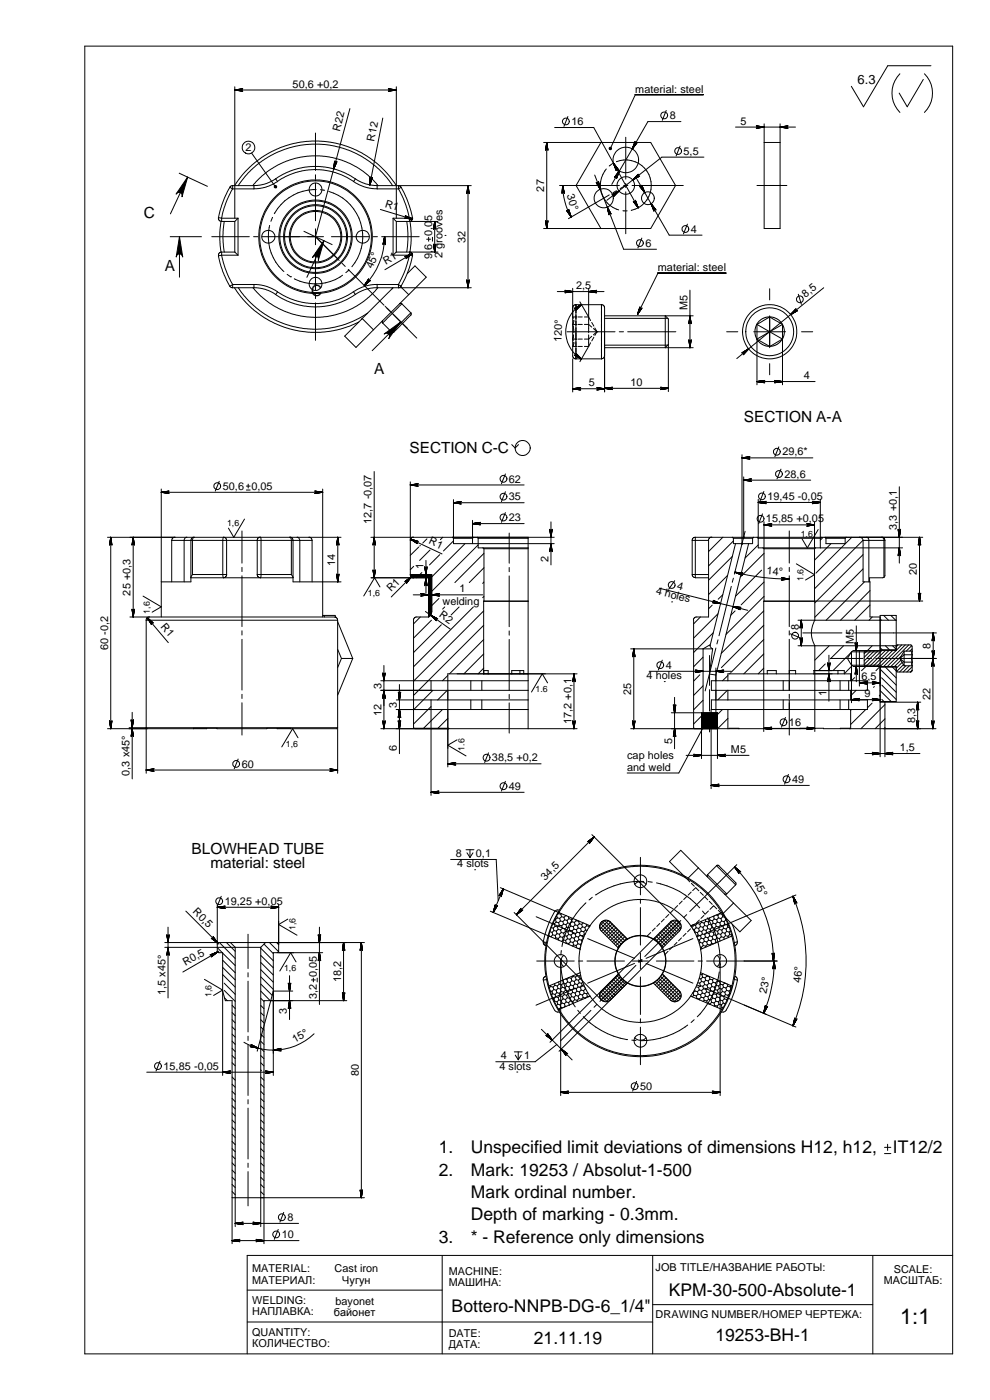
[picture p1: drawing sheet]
<svg xmlns="http://www.w3.org/2000/svg" width="297mm" height="420mm" viewBox="0 0 297 420" stroke-linecap="round" stroke-linejoin="round" font-family="sans-serif">
<defs><g id="words">
<text font-size="6.6" x="270.1" y="397.3">1:1</text>
<g font-size="5.2">
<text x="131.7" y="346.1">1.</text>
<text x="141.2" y="346.1">Unspecified limit deviations of dimensions H12, h12,</text>
<text x="267.9" y="346.1">IT12/2</text>
<text x="131.7" y="352.8">2.</text>
<text x="141.2" y="352.8">Mark: 19253 / Absolut-1-500</text>
<text x="141.2" y="359.5">Mark ordinal number.</text>
<text x="141.2" y="366.2">Depth of marking - 0.3mm.</text>
<text x="131.7" y="373">3.</text>
<text x="141.2" y="373">* - Reference only dimensions</text>
<text x="200.7" y="388.9">KPM-30-500-Absolute-1</text>
<text x="135.5" y="393.6">Bottero-NNPB-DG-6_1/4&quot;</text>
<text x="160.2" y="403.3">21.11.19</text>
<text x="214.7" y="402.6">19253-BH-1</text>
</g>
<g font-size="4.6">
<text x="43.1" y="65.3">C</text>
<text x="49.5" y="81.3">A</text>
<text x="93.4" y="88.7">C</text>
<text x="112.2" y="112.2">A</text>
<text x="223.2" y="126.7">SECTION A-A</text>
<text x="122.9" y="135.8">SECTION C-C</text>
<text x="57.5" y="256.2">BLOWHEAD TUBE</text>
<text x="63.1" y="260.5">material: steel</text>
</g>
<text font-size="3.9" x="257.3" y="25.1">6.3</text>
<g font-size="3.3">
<text x="87.8" y="26.3">50,6 +0,2</text>
<text x="190.6" y="27.8">material: steel</text>
<text x="201" y="35.8">8</text>
<text x="101.9" y="39.6" transform="rotate(-75 101.9 39.6)">R22</text>
<text x="171.4" y="37.5">16</text>
<text x="222.2" y="37.4">5</text>
<text x="73.7" y="45.3">2</text>
<text x="112.3" y="42.6" transform="rotate(-79 112.3 42.6)">R12</text>
<text x="205.1" y="46.4">5,5</text>
<text x="163.3" y="57.5" transform="rotate(-90 163.3 57.5)">27</text>
<text x="170.1" y="58.6" transform="rotate(73 170.1 58.6)">30°</text>
<text x="115.4" y="62" transform="rotate(17 115.4 62)">R1</text>
<text x="129.7" y="70.9" transform="rotate(-90 129.7 70.9)">0,05</text>
<text x="207.3" y="69.9">4</text>
<text x="129.7" y="77.6" transform="rotate(-90 129.7 77.6)">9,6</text>
<text x="132.8" y="77.4" transform="rotate(-90 132.8 77.4)">2 grooves</text>
<text x="139.7" y="72.9" transform="rotate(-90 139.7 72.9)">32</text>
<text x="193.6" y="74.1">6</text>
<text x="111.8" y="80.8" transform="rotate(-68 111.8 80.8)">45°</text>
<text x="115.7" y="79.5" transform="rotate(-30 115.7 79.5)">R1</text>
<text x="197.4" y="81.4">material: steel</text>
<text x="172.8" y="86.8">2,5</text>
<text x="241.7" y="89.3" transform="rotate(-39 241.7 89.3)">8,5</text>
<text x="206.2" y="93.2" transform="rotate(-90 206.2 93.2)">M5</text>
<text x="168.5" y="102.6" transform="rotate(-88 168.5 102.6)">120°</text>
<text x="241.2" y="113.8">4</text>
<text x="176.7" y="116">5</text>
<text x="189.1" y="115.8">10</text>
<text x="234.7" y="136.7">29,6*</text>
<text x="235.4" y="143.4">28,6</text>
<text x="66.8" y="147">50,6</text>
<text x="75.4" y="147">0,05</text>
<text x="152.7" y="144.8">62</text>
<text x="152.7" y="150.2">35</text>
<text x="230.3" y="150.1">19,45 -0,05</text>
<text x="111.5" y="157.2" transform="rotate(-90 111.5 157.2)">12,7 -0,07</text>
<text x="152.7" y="156.4">23</text>
<text x="229.8" y="156.8">15,85 +0,05</text>
<text x="269.1" y="159" transform="rotate(-90 269.1 159)">3,3 +0,1</text>
<text x="128.5" y="163.1" transform="rotate(25 128.5 163.1)">R1</text>
<text x="100.6" y="169.8" transform="rotate(-90 100.6 169.8)">14</text>
<text x="127" y="170.9" transform="rotate(-90 127 170.9)">1</text>
<text x="164.5" y="168.6" transform="rotate(-90 164.5 168.6)">2</text>
<text x="230" y="172.3" transform="rotate(4 230 172.3)">14°</text>
<text x="275.1" y="172.6" transform="rotate(-90 275.1 172.6)">20</text>
<text x="39.2" y="178.7" transform="rotate(-90 39.2 178.7)">25 +0,3</text>
<text x="137.9" y="177.8">1</text>
<text x="196.6" y="178.3" transform="rotate(14 196.6 178.3)">4 holes</text>
<text x="203" y="176.7" transform="rotate(14 203 176.7)">4</text>
<text x="131.6" y="185" transform="rotate(35 131.6 185)">R2</text>
<text x="132.8" y="181.4">welding</text>
<text x="48.1" y="188.2" transform="rotate(49 48.1 188.2)">R1</text>
<text x="239.6" y="189.1" transform="rotate(-90 239.6 189.1)">8</text>
<text x="32.5" y="195.1" transform="rotate(-90 32.5 195.1)">60 -0,2</text>
<text x="256.2" y="193.3" transform="rotate(-90 256.2 193.3)">M5</text>
<text x="279.2" y="194.7" transform="rotate(-90 279.2 194.7)">8</text>
<text x="194" y="203.8">4 holes</text>
<text x="199.8" y="200.7">4</text>
<text x="114.4" y="206.7" transform="rotate(-90 114.4 206.7)">3</text>
<text x="189.4" y="208.5" transform="rotate(-90 189.4 208.5)">25</text>
<text x="247.9" y="208.9" transform="rotate(-90 247.9 208.9)">1</text>
<text x="258.4" y="204.2">6,5</text>
<text x="259.3" y="209.3">9</text>
<text x="279.1" y="210" transform="rotate(-90 279.1 210)">22</text>
<text x="114.4" y="214.8" transform="rotate(-90 114.4 214.8)">12</text>
<text x="119.1" y="212.4" transform="rotate(-90 119.1 212.4)">3</text>
<text x="171.4" y="217.3" transform="rotate(-90 171.4 217.3)">17,2 +0,1</text>
<text x="236.7" y="217.9">16</text>
<text x="274.6" y="217" transform="rotate(-90 274.6 217)">8,3</text>
<text x="119.1" y="225.3" transform="rotate(-90 119.1 225.3)">6</text>
<text x="188.2" y="227.9">cap holes</text>
<text x="201.6" y="223.2" transform="rotate(-90 201.6 223.2)">5</text>
<text x="219.3" y="226">M5</text>
<text x="270" y="225.4">1,5</text>
<text x="38.9" y="232.8" transform="rotate(-90 38.9 232.8)">0,3 x45°</text>
<text x="72.5" y="230.4">60</text>
<text x="147.6" y="228.5">38,5 +0,2</text>
<text x="188.2" y="231.3">and weld</text>
<text x="152.7" y="237.1">49</text>
<text x="237.7" y="235">49</text>
<text x="136.7" y="257.2">8</text>
<text x="142.8" y="257.2">0,1</text>
<text x="137.2" y="260.3">4 slots</text>
<text x="226" y="265" transform="rotate(59 226 265)">45°</text>
<text x="57.6" y="273.7" transform="rotate(45 57.6 273.7)">R0,5</text>
<text x="67.4" y="271.6">19,25 +0,05</text>
<text x="55.6" y="290" transform="rotate(-30 55.6 290)">R0,5</text>
<text x="95.1" y="293.2" transform="rotate(-90 95.1 293.2)">0,05</text>
<text x="49.7" y="298.6" transform="rotate(-90 49.7 298.6)">1,5 x45°</text>
<text x="95.1" y="299.9" transform="rotate(-90 95.1 299.9)">3,2</text>
<text x="102.3" y="294.8" transform="rotate(-90 102.3 294.8)">18,2</text>
<text x="230" y="298.3" transform="rotate(-79 230 298.3)">23°</text>
<text x="240.3" y="295" transform="rotate(-85 240.3 295)">46°</text>
<text x="86.1" y="304.5" transform="rotate(-90 86.1 304.5)">3</text>
<text x="88.4" y="312.9" transform="rotate(-30 88.4 312.9)">15°</text>
<text x="150.3" y="317.9">4</text>
<text x="157.2" y="317.9">1</text>
<text x="49.1" y="321.1">15,85 -0,05</text>
<text x="107.7" y="323" transform="rotate(-90 107.7 323)">80</text>
<text x="149.9" y="321">4 slots</text>
<text x="192.1" y="327.1">50</text>
<text x="84.5" y="371.6">10</text>
<text x="86.2" y="366.4">8</text>
<text x="75.6" y="381.8">MATERIAL:</text>
<text x="100.4" y="381.8">Cast iron</text>
<text x="134.6" y="382.6">MACHINE:</text>
<text x="196.7" y="381.3">JOB TITLE/НАЗВАНИЕ РАБОТЫ:</text>
<text x="268.1" y="381.9">SCALE:</text>
<text x="75.6" y="385.2">МАТЕРИАЛ:</text>
<text x="102.7" y="385.2">Чугун</text>
<text x="134.6" y="385.9">МАШИНА:</text>
<text x="265.2" y="385.3">МАСШТАБ:</text>
<text x="75.6" y="391.3">WELDING:</text>
<text x="75.6" y="394.7">НАПЛАВКА:</text>
<text x="100.2" y="394.8">байонет</text>
<text x="100.6" y="391.5">bayonet</text>
<text x="196.7" y="395.5">DRAWING NUMBER/НОМЕР ЧЕРТЕЖА:</text>
<text x="75.6" y="400.9">QUANTITY:</text>
<text x="134.6" y="401.2">DATE:</text>
<text x="75.6" y="404.3">КОЛИЧЕСТВО:</text>
<text x="134.6" y="404.5">ДАТА:</text>
</g>
<g font-size="3.2">
<text x="117.3" y="177.7" transform="rotate(-45 117.3 177.7)">R1</text>
<text x="163.5" y="264.3" transform="rotate(-45 163.5 264.3)">34,5</text>
</g>
<g font-size="2.6">
<text x="68.1" y="157.9">1,6</text>
<text x="240.2" y="161.1">1.6</text>
<text x="110.4" y="178.8">1,6</text>
<text x="241" y="174.5" transform="rotate(-90 241 174.5)">1.6</text>
<text x="45" y="184.1" transform="rotate(-90 45 184.1)">1,6</text>
<text x="160.7" y="207.6">1.6</text>
<text x="85.8" y="224.1">1,6</text>
<text x="139.4" y="225.3" transform="rotate(-90 139.4 225.3)">1.6</text>
<text x="88.6" y="279.1" transform="rotate(-90 88.6 279.1)">1,6</text>
<text x="85.2" y="291.3">1,6</text>
<text x="63.5" y="299.2" transform="rotate(-90 63.5 299.2)">1,6</text>
</g>
</g></defs>
<g fill="none" stroke="#000" stroke-width=".3">
<path d="M25.4 13.8h260.4v392.5h-260.4zM279.3 19.7h-12.9l-7.3 12.3-3.7-6.1M70.4 26v39.5M70.4 27h48.5M94.7 39.9v11.3M105 32.6l-10.3 38.4M114.9 35.4l-3.9 20.1M118.9 26v39.5M166.4 38.3h11.7l13.4 24.1M170.4 35l-1.2 2.9M190.6 28.4h20.4M190.6 28.5l-7.5 16.1"/>
<path d="M199.9 33.1l-1.2 3M204.3 36.5h-9.9l-10.8 18.8M220.7 38.1h18M229.3 37.2v31.4h4.8v-31.4M270 22.1a8.3 8.3 0 0 0 0 11.6M277 23.8l-4.8 8.2-2.4-4.1M277.4 22.1a8.2 8.2 0 0 1 0 11.6M53.7 51.9l8.6 4.1M56.3 53.1l-5.2 11.1M69 56.2l.8 .5M69 56.2l-1.6 3.2-1.4 3.8-.4 2.1 .9 .2M69.8 56.7l-1.9 3.8-1.4 4.9"/>
<path d="M69.8 55.7l-.5 .1-.3 .4M69.8 56.7h6.4M69.8 55.7v1M69.8 55.7h6.4M70.4 55.7l2-2.9 2.7-2.8 3.3-2.6 1.8-1.2 3.7-1.8 3.1-1.1 3-.6 3.6-.4 3.5 .1 3.4 .5 3.4 1 4.6 1.9 3.2 2.2 2.4 2 2.9 3 1.9 2.7M71.5 55.7l1.8-2.5 2.1-2.2 2.6-2.2 3.4-2.2 5.4-2.2 3.3-.8 3.4-.3h3.7l3.1 .5 3.2 .9 3.5 1.4 3.8 2.3 2.9 2.4 2.5 2.8 1.6 2.1M75.5 45.9l7.1 10.1M75.9 55.7l2.1-2.3 2-1.8 3.3-2 1.8-.9 4.9-1.5 2.3-.3 3.6-.1 4.7 .7 4.7 1.7 2.4 1.3 2.2 1.6 3.6 3.6M76.2 55.7v1M82.7 53.6l-2.9 1.5-3.6 .6M83.2 54.4l2.4-1.4 3.3-1.3 3.1-.6 3-.2 1.9 .1 3.6 .8 3.5 1.4 2.1 1.3M83.3 54.5l-3.5 1.6-3.6 .6"/>
<path d="M94.7 52.5v1.2M94.7 55v11.3M94.9 56.9a14.2 14.2 0 0 0-12.6 7.2M96.1 56.9l1.3 .2M98.6 57.4a14.2 14.2 0 0 1 7 22.7M106.1 54.4l3.1 1.6 1.7 .5 2.3 .2M106.1 54.5l.3-.4a.36 .36 0 0 1 .3-.4 .36 .36 0 0 1 .4 .3l2.8 1.2 3.3 .5M106.6 53.7l-3-1.8-3.1-1.1-4.9-.8-3.8 .1-3.3 .7-3.4 1.4-2.2 1.3a.62 .62 0 0 0 .4 1M113.2 56.7h6.3M113.2 55.7v1M113.2 55.7h28.2M119.5 56.6l2.3 5.1 1.1 3.8"/>
<path d="M120.4 56.2l-.9 .5M120.4 56.2l1.6 3.2 1.3 3.8 .5 2.1-.9 .2M120.4 56.2l-.9-.4v.9M140.4 55.7v30.7M163.1 42.8h32.1l7.5 12.9-7.5 12.9h-32.1M164 42.8v25.8M167.9 55.7h17.9M168.8 55.7a19.5 19.5 0 0 0 2.6 9.4M178.4 52.5l8.7 22.3h9.9M180.3 42.8l-7.5 12.9 7.5 12.9M181.9 50.7a7.6 7.6 0 0 0 3.7 12.3M182.8 58.5l-12.2 7.1"/>
<path d="M183.8 49.1l-1 .7M185 57.2l-1.1 .7M185 48.5h.1M185 48.5a7.6 7.6 0 0 1 10.1 4.9 7.6 7.6 0 0 1-5.7 9.7M187.1 55.7h1.3M187.7 55.7l-1.6 .9M187.7 41.2v12.6M187.7 55v1.3M187.7 57.6v12.5M189.7 55.7h15.3M191.1 53.8l9.7 16.8h9.9M204 43.9l-1.1 2.9"/>
<path d="M211.2 47.2h-12.6l-16.5 12.9M227.1 55.7h9M229.3 42.8h4.8M51 71h9.5M53.8 71v12.2M63.5 71h11.3M65.5 65.3l.2 .8 .8 .4M66.3 66.4l-.3 3.3v3.8l.3 2.1M66.5 75.6v1M66.5 76.6l-.9 .2 .5 2.4 1.2 3.4 1.7 3.3M66.5 76.6l1.1 4 2.2 4.7M66.5 75.6l-.5 .1-.3 .4-.1 .7"/>
<path d="M66.5 76.6h4.9M66.5 65.5h4.9M66.5 65.5v1M66.5 75.6h3.9M66.5 66.5h3.9M67.3 66.4l-.2 1.1a24.6 24.6 0 0 0 0 6.8l.2 1.3M70.4 75.6l1 1M70.4 66.5v9.1M71.4 65.5l-1 1M71.4 65.5v11.1M76.1 71h1.2M78.6 71h18.5"/>
<path d="M80.9 67.6a14 14 0 0 0 4.3 13.9M81.7 65.2v.1M81.7 65.3l-.4 1.1M91.1 69.4l8.6 4M94.7 71l7.1 7.1M94.7 68.7v4.7M94.7 75.8v11.3M94.7 71l6.7 6.8M97.2 72.2l-5.1 11M99.4 71h11.3M102.7 79l.9 1M112 71h1.2"/>
<path d="M114.1 62.9l9.7 2.9M114.5 71h11.3M115.4 71a21 21 0 0 1-6.1 14.7M117.9 65.5l1 1M117.9 76.6h5M117.9 65.5h5M117.9 65.5v11.1M118.9 75.6l-1 1M118.9 75.6h12.5M118.9 66.5h12.5M118.9 66.5v9.1M122 66.5l.4 5.7-.4 3.4"/>
<path d="M122.8 76.5l-1 4.1-2.3 4.8M122.9 76.6l.9 .2M122.9 75.6l.8 .4 .1 .8M122.9 75.6v1M123 66.4l.4 6-.4 3.2M123.7 76.1l-8.2 4.8M123.8 76.8l-1.7 5.5-1.7 3.6M123.8 65.3l-.2 .8-.7 .4v-1M128 71.8h1.2M128.6 71.2v1.2M129.8 71.2v1.2M130.4 66.5v9.1"/>
<path d="M133.5 70.7h.1M186.9 63.2l1.3 .1M192.6 71.5l-1.2 2.9M206.2 67.3l-1.1 2.9M69 85.9l.8 .5M69.8 85.4l-.8 .5M69.8 85.4v1M69.8 85.4h6.4M69.8 86.4h6.4M70.4 86.4l2.5 3.4 3.5 3.5 4.7 3.1 5.6 2.2 3 .8 2.8 .3h4.7l5.1-1 5.3-2M71.5 86.4l1.8 2.5 2.1 2.2 4 3.2 4.8 2.5 5 1.5 2.3 .3 3.7 .2 5.1-.6 3.3-.9 1.9-.7 4.8-2.6M76.2 85.4l2.2 .2 1.7 .4 3.1 1.6"/>
<path d="M76.2 86.3l3.2 .5 2.9 1.3a.48 .48 0 0 0 .6 .2 .48 .48 0 0 0 .3-.5l.1-.2M76.2 85.4v1M82.7 88.4l2.7 1.6 3.2 1.2 2.8 .7 2.8 .2 3.1-.2 3.3-.6 3.3-1.3 2.7-1.6M86.1 82.3l1.1 .8M87.2 83.1h.1M94.5 85.2h.3M94.5 85.1l.3 .3M94.7 88.3v1.3M94.7 90.9v11.3M94.8 85.1l-.3 .3M102.8 82.6a13.8 13.8 0 0 1-14.5 1.1M104.5 80.9l10.7 10.7"/>
<path d="M104.7 81l-.9 .8M106 87.5l-1.7 1.1-2.9 1.4-2.4 .6-3.4 .5-3-.1-3.4-.6-3-1.1-2.9-1.7M107.6 96.7l-4.2 4.2 3.4 3.4 5.3-5.3M108.7 95.6l-1.1 1.1M108.7 95.6l3.4 3.4M108.7 95.6l-.3 .3M113.2 85.3l-3.1 .4-3.4 1.5a.5 .5 0 0 0-.6 .3 .5 .5 0 0 0 .4 .6l.1 .3M113.2 86.4l-3 .3-2.2 .8-1.4 .9M113.2 85.4v1M113.2 85.4h6.3M113.2 86.4h28.2M113.4 86.3l-2.1 2.3-2 1.7-3.8 2.4-2.8 1.2-2.2 .6-2.7 .5-2.9 .2-2.7-.1-3.2-.5-5.1-1.8-4-2.5-1.6-1.4-2.4-2.5"/>
<path d="M114.8 96.3l-.2 .2 .2 .4M114.8 96.9l2.7 2.8M115.5 91.9l6.8 6.7M116.1 92.5l1 .9M117.8 86.4l-.2 .3M117.9 86.4l-9.2 9.2M117.9 94.3l7.2 7.2M119.5 85.4l.9 .5M119.5 85.4v1l.9-.5M119.9 91.2l.2-.2 .5 .2M120.2 86.1l2.4 2.3M120.3 96.6l-8.6 8.6"/>
<path d="M120.6 91.2l-5.8 5.7M120.6 91.2l2.7 2.7M122.2 82.1l2.3-2.3 3.4 3.4-5.3 5.2M122.6 88.4l-10.5 10.6M123.3 93.9v.7l-4.2 4.2-1 .9h-.6M123.3 93.9l-5.8 5.8M167.2 87.5h14M170.1 99.6h14.4M171.8 97.4l.4 2.5M171.8 97.4h1.3M171.8 95.1l.2 .4M171.8 95.1h1.3"/>
<path d="M171.8 86.5v8.6M172.1 96.1l.1 .1M172.2 96.2l-.4 1.2M172.8 91.4l-.5 .1-.4 .6-.1 7.7v7.2l.4 .5 .6 .2M172.8 91.4v16.3M172.8 91.4v.5M172.8 92.6v1.3M172.8 94.5v1.3M172.8 96.4v1.3M172.8 98.3v3.7M172.8 91.4h7.7M173.4 97.4h1.3"/>
<path d="M173.4 95.1h1.3M174 90.6l2.6 4.5M174.5 91.4a9.4 9.4 0 0 0 0 16.3M175.3 97.4h1.3l.9 .8M175.3 95.1h1.3M176.6 86.5v13.4M176.6 95.1l.6 1.1M177.5 96.8l.7 1.1M178.1 98.6l1.1 1M178.5 98.4l.6 1.1M179.1 99.6h.1M179.1 99.6l-.6 1.1"/>
<path d="M179.2 99.6l-1.1 .9M180.5 91.4l.6 .3 .3 .7v7.2M180.5 91.4v16.3M180.5 91.4v1.3M180.5 93.3v1.3M180.5 95.2v1.3M180.5 97.2v1.2M180.5 99.1v1.2M181.4 99.6v7.2l-.1 .4-.8 .5M181.4 94.8h26.6M181.4 95.5h19M181.4 99.6v18"/>
<path d="M185.8 99.6h1.3M188.3 99.6h14.5M197.4 82h20.4M197.4 82.1l-6.1 12.3M199.6 94.8l.9 .9v7.7l-.9 1zM207 87.1v17.3M218 99.6h3.4M226.1 99.6h9.6M227.1 97.4l-.6 1.6 .1 1.6 .5 1.2M227.1 97.4v18.1M227.1 97.4l3.8 2.2M230.9 95.1l-3.8 2.3"/>
<path d="M230.9 95.1l-1.2 .1-1.2 .6-1.4 1.5M230.9 95.1l2.1 .5 .9 .7 .9 1.1M230.9 95.1l3.9 2.3M230.9 86.7v3.3M230.9 94.8v9.6M230.9 99.6l-3.8 2.2M230.9 99.6l3.9 2.2M234.8 97.4l.5 1.6-.1 1.5-.4 1.3M234.8 97.4v18.1M234.8 97.4l-3.9 2.2M239.5 88.3l1 3.1M240.5 99.6h3.3"/>
<path d="M247.1 86.4l-26 21.2M171.8 101.8h1.3M171.8 101.8l.2 .4M171.8 107.7v9.9M171.8 116.7h9.6M172.1 100.5l-.3 1.3M172.1 102.7l.1 .1M172.2 102.8l-.4 1.2h1.3M172.8 102.6v1.3M172.8 104.5v1.3M172.8 106.4v1.3M172.8 107.7h7.7"/>
<path d="M173.4 101.8h1.3M173.4 104h1.3M175.3 104h1.3M176.6 100.5v3.5M176.6 104l-2.6 4.5M177.2 102.9l-.6 1.1M177.5 100.9l-.9 .9h-1.3M178.2 101.2l-.7 1.1M180.5 101v1.2M180.5 102.9v1.2M180.5 104.8v1.2M180.5 106.4v1.3"/>
<path d="M181.4 104.4h26.6M181.4 103.6h19M181.4 116.5h19.1M200.5 103.4v14.1M227.1 101.8l1 1.2 .8 .5 2 .4M227.1 101.8l3.8 2.2M227.1 114.5h17.5M230.9 109.1v3.4M234.7 101.7l-1.7 1.7-2.1 .6M234.8 101.8l-3.9 2.2M153.5 133.4l1.1 1.1 1-1.1M222.6 136.5v26.8"/>
<path d="M222.6 137.4h21.3M233.7 134.1l-1.2 2.9M48.4 146.8v38.4M48.4 147.7h48.4M65.8 144.4l-1.2 3M72.6 159.3v9.7M73.4 155.8l-3.3 5.4-1.6-2.7M73.9 147.1h1.2M73.9 145.9h1.2M74.5 145.3v1.2M96.8 146.8v38.4M112.3 141.5v31.9"/>
<path d="M123.1 144.6v27.8M123.1 145.5h34.2M136.1 149.9v13.3h30.2M136.1 150.9h21.2M141.8 156.2v7M141.8 157.1h15.5M151.6 142.2l-1.1 3M151.6 153.8l-1.1 3M151.6 147.6l-1.1 2.9M152.8 160v9M165.3 156.6v12.9M223.1 143.1v18.3"/>
<path d="M223.1 144.1h20.1M223.6 159.5l-3.3 12.8M227.5 149.9v14.5h1.4M227.5 150.8h18.6M228.8 154.2l-1.2 3M229.2 147.5l-1.2 3M229.2 156.6v23.8M229.2 157.5h15.2M234.3 140.8l-1.2 2.9M236.8 159.3v9.7M244.4 156.6v23.8M245.5 158.9l-3.3 5.5-1.6-2.7"/>
<path d="M246.1 149.9v14.5M269.8 146.1v22.9M32.3 161.2h70M33.2 161.2v57.5M40 161.2v24M42.9 178.9l5.5 3.2-2.8 1.6M51.5 162.2v12.4M51.5 162.2h15.3M52.5 161.2l-.7 .3-.2 .7M56 161.2l-.4 .2-.4 .6v12.6M57.3 173.4h30.6M57.7 172.4v-10.2l.3-.8 .3-.2-.6 .1-.4 .6v12.7h-8.9"/>
<path d="M57.7 172.4l-.4 .9M57.7 172.4h9.1M66.8 162.2h1.2M66.8 162.2v-.2a.46 .46 0 0 1 .1-.6 .46 .46 0 0 1 .5-.1l.5 .4 .1 .5M66.8 172.4l.2 1 .6-.2 .4-.8M66.8 162.2v10.2M68 162.2v10.2h-1.2M68 162.2h19.4M72.6 170.3v1.2M72.6 172.8v15.2M77.2 172.4h10.2M78.1 161.2l.2 .5-.1 11.7-.7-.2-.3-.8"/>
<path d="M78.1 161.2l-.6 .2-.3 .5v10.5M87 161.2l.3 .3 .1 .7M87 161.2l.7 .3 .2 .7M87.4 162.2h.5M87.4 172.4l.5 .9M87.4 162.2v10.2M87.9 173.3v.1M87.9 162.2h5.7M87.9 162.2v11.1M87.9 173.4v1.2h14.4M89.2 161.2l.5 .3 .3 .7v12.4M92.7 161.2l.6 .3 .3 .7"/>
<path d="M93.6 162.2v12.4M101.3 161.2v13.4M111.3 173.4h17.3v11.8M111.3 161.2h55M114 176.1l-1.6-2.7-3.3 5.5M123.1 172.4l.2 .6 .8 .4M123.1 172.4h6.4v11.1a1.8 1.8 0 0 1-.9 1.7M123.2 161.8l9.4 4.4M124 178.5h20.8M124.1 161.2l-.7 .2-.3 .8M124.1 172.4l-6.7 6.8M124.1 170l-1 1"/>
<path d="M125.6 164.2l-2.5 2.5M126.1 163.7l-.2 .2M126.6 171.8l-1.6 1.6M127.8 168.2v9.8M128.1 161.7l-1.3 1.3M129 165.1l-3.1 3.1M129.1 177.9h.1M131.7 179.6l-3.1 3.1M132 166.5l-3.1 3M132.8 161.2l-.7 .8M135.8 161.2l.3 .3h5.7l.3-.3M136.1 162.3l-3 3.1"/>
<path d="M139.5 163.2l-10.6 10.6M143.5 161.5h15M143.5 161.5l-.3-.3h15.3v57.5M143.5 163.5l-13.9 13.9M143.5 161.5v2.9h1.4M144.9 164.4h13.6M144.9 164.4l.3 .3M145.2 164.7h13.3M145.2 166.1l-8.7 8.7M145.2 170.4l-4.4 4.4M145.2 174.7l-.4 .4M145.2 179l-.4 .4"/>
<path d="M145.2 164.7v15.7M152.8 170.3v1.3M152.8 172.8v15.3M197.8 176.5l26.6 6.7M202.4 174.3l-1.8 2.6M207.7 172.4l.1 .5 .8 .5M207.7 172.4h4.9M207.7 162.2h4.9M207.7 162.2v10.2M208.6 161.2l-.5 .1-.3 .4-.1 .5M208.6 161.2v12.2h4M208.6 161.2h18.6"/>
<path d="M212.6 162.2v23h-3.9l-.6 .6v32.6l.3 .3M213.6 161.2l-.7 .2-.3 .8M216.9 161.2l-4.3 4.3M216.9 178.5l-1.4 1.3M218.3 172.7l-5.7 5.7M219.4 176l-3.7 14.8M219.7 167l-7.1 7.1M219.8 161.2l.2 .3M220 161.5v1.7h.7M220 161.5h5.8M220 162.3l-7.4 7.5M220 173.5l-.3 1.3"/>
<path d="M220.5 171.7a66.1 66.1 0 0 0 16.3 2.1M220.7 163.2h3.9M220.7 163.2l-7.6 30.5M222.5 163.2h.3M222.5 163l.3 .3M222.8 163l-.3 .3M223 161.1l.3 .3M223.3 161.1l-.3 .3M224.6 163.2l-9.8 39.4-1.9-.3 .9-7.6M225.8 161.5v1.7h-1.2M226.1 161.2l-.3 .3M227.2 161.2l.3 .3h18.6l.3-.3"/>
<path d="M227.2 161.2h19.2M227.5 163.5l-3.9 4M228.5 171.1l-7.8 7.8M228.9 164.4l.3 .3h15.2l.3-.3M228.9 164.4h15.8M229.2 166.1l-7.1 7.1M229.2 174.7l-6.8 6.8M229.2 179l-11.4 11.4M236.8 170.3v1.2M236.8 172.8v15.2M238.9 169.2l5.5 3.3-2.7 1.6M244.7 164.4h26.1"/>
<path d="M246.4 161.2h30.5M247 161.2l-.9 .9M247.5 161.2l.3 .3M247.8 161.5v1.7h5.8v-1.7M247.8 161.5h5.8M249.3 163.2l-4.9 4.9M253.9 161.2l-.3 .3M255.6 161.2l-10.8 10.8M257.9 161.2a1.01 1.01 0 0 1 1.1 1M259 162.2h6.2M259 162.2v12.4h2v10.6h3.1M259 162.1l-14.6 14.6"/>
<path d="M259 166.5l-14.5 14.4M259 170.7l-14.5 14.6M259.4 174.6l-11.5 11.5M260 161.2a.82 .82 0 0 1 .7 1v12.4M261 177.2l-8.8 8.9M264.5 161.2l.6 .2 .4 .8M264.5 161.2a.82 .82 0 0 1 .7 1M265.2 162.2h.3M265.2 173.3l-4.3 .1v1.2M265.2 162.2v11.1M265.5 162.2v10.5l-.3 .6M275.9 161.2v19.2"/>
<path d="M39 185.2h5.8M43.9 186.1h57.4M43.9 186.1v46M44.2 185.4l6.3 7.5M44.8 185.2h55.6l.8 .4 .1 .5M44.8 185.2l-.7 .3-.2 .6M72.6 189.3v1.3M72.6 191.9v15.2M96.8 184.7h3.7l.3 .6M97.2 184.7l.2 .5M101.3 186.1v46M101.3 194.9l1.1 2.7"/>
<path d="M101.3 186.6l4.5 11M102.4 197.6h3.4M102.4 197.6l-1.1 2.8M105.8 197.6l-4.5 11.1M115.2 199.7v19M126.1 185.2l-2 2M127.6 183.5l7.5 5.3M128.6 185.2h-3.8l-.7 .6v32.6l.1 .2 10.5 .1M129.5 186.1l-5.4 5.4M132.4 187.5l-8.3 8.3M133.4 182.2l-.6 .6M137.8 182.2l-2.5 2.4"/>
<path d="M142 182.2l-17.9 17.9M145.1 180.5h13.4M145.1 183.3l-21 21.1M145.1 187.7l-21 21M145.1 191.9l-10.2 10.3M145.1 196.3l-5.9 5.9M145.1 180.5v21.7M145.2 180.4h13.3M145.2 180.4l-.1 .1M152.8 189.4v1.2M152.8 191.9v15.2M189.2 194.7h24.6"/>
<path d="M190.2 194.7v24M198.7 198.1l-1.2 3M201.5 180.6h.1M210.1 185.2l-2 2M210.9 197.2l-2.8 2.9M212.9 196.7v9M213.1 193.7v.4l.7 .6M213.1 193.7l-.2-.1-2 1.1v24M213.7 181.6l-1.1 1.1M214 189.9l-5.9 5.9M214.8 194.5l-3.2 12.8M215.4 184.2l-7.3 7.3"/>
<path d="M215.4 192l-.3 1.3M220.6 183.3l-1.4 1.4M229.2 180.5h15.3M229.2 183.3l-12.8 12.8M229.2 187.7l-12.7 12.7M229.2 191.9l-9.8 9.8M229.2 196.3l-6 5.9M229.2 180.5v39M229.2 180.4h15.2M229.2 180.4v.1M236.8 189.3v1.3M236.8 191.9v15.3"/>
<path d="M237.1 190.2l2.9 1.2M239.4 186.1h29.5M239.4 193.8h29.5M240.4 186.1v7.7M240.9 189.9h11.7M244.4 180.4l.1 .1M244.4 180.4h32.5M244.5 180.5v5.6a7.6 7.6 0 0 0-.1 7.7h.1M244.5 193.8v25.7M244.5 193.8h.1M247.6 199.3l-2 2M248.7 196.6v13.8"/>
<path d="M248.8 193.8l-4.3 4.3M249.1 197.6h9.9M253.1 193.8l-3.9 3.9M253.9 189.9h1.2M255.3 195.9l-5.4 5.4M255.5 195.6h8.6M255.5 195.6l-1.2 2 1.2 2h8.6M255.5 195.6v15.3M255.8 195.4l-.2 .2M255.8 199.6l-2.5 2.6M255.9 195.2h13v-10.5h-4.8v42.4M256.4 189.9h24.6"/>
<path d="M256.9 187.8v16.8M257.9 195.2v10.7M259.8 195.2l-.5 .5v3.8l.5 .5 4.8-4.8M260.2 199.6l-1.7 1.7M260.2 197.6h1.3M260.3 195.2l-1 1M261 181.6l-4.5 4.5M261.3 195.2l-2 2.1M261.7 185.2l-.9 .9M261.7 193.8l-1.8 1.8M262.4 195.2l-3.1 3.1M262.8 197.6h18.2"/>
<path d="M263.5 195.2l-4.2 4.2M264.1 200l-1.3 1.3M264.1 194.4l.6 .6M264.1 185.8l.4 .3M264.1 195h4.8M265.1 184.7l1.5 1.4M265.6 193.8l1.3 1.2M265.6 195.2l-4.7 4.8M266.7 195.2l-4.8 4.8M267.3 184.7l1.4 1.4M267.8 193.8l1.1 1.1M267.8 195.2l-4.8 4.8"/>
<path d="M268.9 194l.3-.5h4.1l.3 .5M269.5 193.5l-.6 .6M270 197.6l1.3 2.2M270 197.6l1.3 1.1h2.4M270.3 198.1l-1.9 1.9M270.4 196.9l-3.1 3.1M270.6 193.5l-6.5 6.5M270.7 198.8l-1.8 1.8M271.1 199.5l-2.1 2M271.3 195.4h2.4l-.2 .5 .2 .6M271.3 195.4l-1.3 2.2M271.3 195.4v4.4"/>
<path d="M271.6 193.5l-6.5 6.5M271.8 199.8l-1.9 1.9M272.7 193.5l-6.5 6.5M272.8 199.8l-1.8 1.9M273.6 193.8l-1.7 1.6M273.7 198.7l-.2 .5 .2 .6h-2.4M273.7 196.5l-.2 .9 .2 1.3M273.7 194.7l-.7 .7M273.7 194v7.2M273.7 196.5h-2.4l-1.3 1.1M279.9 197.6v21.1M280 189.9v7.7"/>
<path d="M38.7 218.4h5.2M39.7 213.8v20M43.9 218.4h57.4l-.3 .3h-13.9M43.9 218.4l.3 .3M58.1 218.7h29M62 218.6l-29.7 .1M72.6 208.4v1.2M72.6 210.9v9.7M83.1 218.6l4 .1M114.3 207.2h44.2M114.3 204.3h44.2M114.3 218.7h20.4"/>
<path d="M118.9 212.9h39.6M118.9 210.1h39.6M119.8 205.4v20.8M124.4 218.6l.1 .1M129.3 212l-5.2 5.3M129.3 204.3v2.9M129.3 210.1v28.6M129.9 207.2l-5.8 5.8M132.8 212.9l-5.7 5.7M134.2 207.2l-2.9 2.9M134.4 202.7l-1.6 1.6M134.4 215.6l-3 3"/>
<path d="M134.7 218.7h23.8M141.3 204.3v2.9M141.3 210.1v2.8M144.6 204.3v2.9M144.6 210.1v2.8M145.2 202.2h.1M145.1 200.5l-1.6 1.7M145.2 201.3h1.3v.9M152.8 208.4v1.3M152.8 210.9v9.1M153.5 202.2v-.9h3.6v.9M156 201.3v.9"/>
<path d="M158.5 218.7h14.6M164.3 204.9l-1.6-2.7-3.2 5.5M172.2 202.2v16.5M173.1 202.2h-38.7v28M194.8 201.5h24.6M199.3 204.6h.1M201.4 213.9h13.9v13.8M202.4 209.3v15.4M210 202.5l-1.9 1.9M210.5 213.9v13.8M210.9 205.8l-2.8 2.9M210.9 210.1l-2.8 2.9"/>
<path d="M210.9 214.4l-2.8 2.9M212.1 216.2l-8.4 15.8h-15.5M212.9 207v6.4M212.9 214.1v.9M212.9 216.2v1.3M212.9 218.8v.9M213.4 212.9v23.8M214.8 200.5v18.2M216.7 212.9l-1.9 2M218.2 207.2l-2.9 2.9M218.4 212.9h36.8M218.4 207.2h36.8"/>
<path d="M218.4 210.1h36.8M218.4 204.3h36.8M218.4 204.3v-2.1h36.8v2.1M218.4 204.3h-5v2.9h5M218.4 210.1h-5v2.8h5M218.4 202.7l-1.6 1.6M218.4 215.6l-3.1 3.1M218.4 207.2v2.9M218.4 212.9v5.8M218.7 218.7h3M219.2 201.9l-.3 .3M229.2 218.6l25.8 .1"/>
<path d="M229.2 200.5l-1.7 1.7M230.2 202.2v-.9h2.7v.9M235 204.3v2.9M235 210.1v2.8M235.7 215.3l-1.2 2.9M236.8 201.3h1.9v.9M236.8 208.4v1.2M236.8 210.1v10.5M240 218.6v.1M243.8 218.6l-54.6 .1M244.1 201.3h9.2v.9M244.5 201.3h-.3v.9"/>
<path d="M251.4 201.3v.9M252.1 204.3v2.9M252.1 210.1v2.8M252.1 218.7h2.9M254.6 204.3v2.9M254.6 210.1v2.8M255 218.7h.2M255.2 218.7h25.6M255.2 204.3h5.1v2.9h-5.1M255.2 210.1h5.1v2.8h-5.1M255.2 207.2v2.9M255.2 212.9v5.8"/>
<path d="M255.4 212.9l-.2 .2M255.5 210h8.6M255.9 200h13v10.5h-4.8M256.4 203.4l-.9 .9M256.9 207.2l-1.7 1.6M257.9 204.9h6.2M259.8 212.9l-4.6 4.5M261.7 211l-1.4 1.4M262.3 206l-.2 .3M264.1 208.6l-.3 .3M264.1 207.3l3.3 3.2M264.1 200.8l4.8 4.8"/>
<path d="M264.1 200.2h4.8M264.1 210.7h12.2M264.5 203.4l4.4 4.4M264.6 209.9l.6 .6M264.6 205.6l4.3 4.3M265.5 210.7v16.4M265.5 211.5l-7.2 7.2M265.5 215.7l-2.9 3M265.5 218.4l-.2 .3M265.7 200.2l3.2 3.3M267.8 200.2l1.1 1.1M268.9 201.2l.5 .5h3.8l.5-.5"/>
<path d="M273.7 200.1l-1.6 1.6M273.7 201.2l-.6 .5M275.3 210.7v8M43.9 231.1h57.4M71.5 227.8l-1.2 2.9M89.4 221.4l-1.6-2.7-3.3 5.5M129.3 237.8h28M134.4 229.2h27.9M137.1 222l-2.7 1.6 5.4 3.3M146.6 225.9l-1.2 3M151.6 234.5l-1.1 2.9M205.9 226.7h18.8"/>
<path d="M213.4 235.7h29.4M236.6 232.4l-1.2 2.9M259.5 226.1h16.5M135.2 257.9h13.7l.6 12.4M139.8 255h2.4M140.1 255.9l.9 1.4M141 255v2.3M141.9 255.9l-.9 1.4M177.6 250.5l26.2 26.2M178.3 251.2l-23.4 23.3M192.2 257.3v11.3M215 259.8l.6-.1 2.6 2.6 2.6 2.7-.1 .6"/>
<path d="M215 259.8l5.7 5.8M215 259.8l-2.7 2.7M221.1 259.5l-14.1 14.1M50.4 278.3v21.2M55.8 273.4l9.9 9.9M65.2 271.4v14.2l.5 .3h1.1v36.8M65.2 272.3h18.4M66.4 269l-1.2 2.9M83.6 271.4v14.1l-.5 .4M86.4 275.8l-2.8 1.7 5.5 3.2M95.8 278.3v23.2M142.4 261h.1"/>
<path d="M147.1 273.5l17.6 7.4M150.1 266.4l17.6 7.5M151 266.8l-3 7M154.3 273.9l26.2 26.2M160.9 275.1l11.9 5.1M165 279.6l.7 .2M165.4 278.4l.6 .2M165.7 279.8l.1 .7M165.9 277.2h.4M166 278.6l.2 .7M166.2 279.3l-.5 .5M166.2 279.3l.7 .1"/>
<path d="M166.3 277.2l.2 .8M166.4 273.5l-2.5 5.6-.9 3.6M166.5 275.9l.2 .1M166.5 278l-.5 .6M166.5 278l.8 .2M166.7 276l.2 .7M166.9 276.7l-.6 .5M166.9 276.7l.7 .2M166.9 279.4l.2 .8M167 274.9l.2 .6M167.2 275.5l-.5 .5M167.2 275.5l.7 .1"/>
<path d="M167.3 278.2l.2 .7M167.5 278.9l-.6 .5M167.5 278.9l.7 .2M167.5 274l.1 .2M167.6 274.2l-.3 .2M167.6 274.2l.7 .2M167.6 273.8l-1.9 3.7-1.1 3.4M167.6 276.9l.2 .8M167.6 273.9h.1M167.7 273.9l1.5-2.2 2.2-2.7 2.5-2.4 2-1.5 2.9-1.8 2.6-1.2 2.6-.9 2.7-.7a29.5 29.5 0 0 1 8-.4l3.4 .5 2.7 .7 3.2 1.3 3.1 1.6 3.4 2.5 2.1 1.9 2 2.4 2 2.9M167.7 273.9l9.3 3.9M167.8 277.7l-.5 .5"/>
<path d="M167.8 277.7l.7 .1M167.9 273.1a1.22 1.22 0 0 0-1.4 .5M167.9 275.6l.2 .8M168.1 276.4l-.5 .5M168.1 276.4l.8 .2M168.2 279.1l.2 .8M168.3 274.4l.2 .7M168.4 279.9l-.5 .5M168.4 279.9l.7 .1M168.4 274.2l-.1 .2M168.5 275.1l-.6 .5M168.5 275.1l.7 .2"/>
<path d="M168.5 277.8l.2 .8M168.7 278.6l-.5 .5M168.7 278.6l.8 .2M168.9 276.6l.2 .7M169.1 277.3l-.6 .5M169.1 277.3l.7 .2M169.2 275.3l.2 .8M169.4 276.1l-.5 .5M169.4 276.1l.7 .1M169.5 278.8l.2 .7M169.7 279.5l-.6 .5M169.7 279.5l.7 .2"/>
<path d="M169.8 274.8l-.6 .5M169.8 274.8h.1M169.8 274.7v.1M169.8 277.5l.2 .8M170 278.3l-.5 .5M170 278.3l.7 .1M170.1 276.2l.2 .8M170.3 277l-.5 .5M170.3 277l.8 .2M170.4 279.7l.2 .8M170.5 275.1l.2 .6M170.7 275.7l-.6 .5"/>
<path d="M170.7 275.7l.7 .2M170.7 278.4l.2 .8M170.9 279.2l-.5 .5M170.9 279.2l.8 .2M171.1 277.2l.2 .7M171.3 277.9l-.6 .5M171.3 277.9l.7 .2M171.4 275.9l.2 .7M171.6 276.6l-.5 .6M171.6 276.6l.7 .2M171.7 279.4l.2 .7M171.7 275.6l-.3 .3"/>
<path d="M172 278.1l.2 .7M172.2 278.8l-.5 .6M172.2 278.8l.7 .2M172.3 276.8l.3 .8M172.6 277.6l-.6 .5M172.6 277.6l.7 .1M172.8 276.1l.1 .2M172.9 276.3l-.6 .5M172.9 276.3l.7 .2M172.9 279l.2 .8M173.1 279.8l-.5 .5M173.1 279.8l.8 .2"/>
<path d="M173.3 277.7l.2 .8M173.5 278.5l-.6 .5M173.5 278.5l.7 .2M173.6 276.5l.2 .7M173.7 276.4l-.1 .1M173.8 277.2l-.5 .5M173.8 277.2l.7 .2M173.9 280l.2 .7M174.2 278.7l.2 .7M174.4 279.4l-.5 .6M174.4 279.4l.7 .2M174.5 277.4l.3 .8"/>
<path d="M174.8 278.2l-.6 .5M174.8 278.2l.7 .1M175 277l-.5 .4M175.1 279.6l.2 .8M175.5 278.3l.2 .8M175.7 279.1l-.6 .5M175.7 279.1l.5 .1M175.8 270.9a24 24 0 0 0-7.2 13.2M175.9 277.4l.1 .4M176 277.8l-.5 .5M176 277.8l.7 .2M176.7 278l.1 .2"/>
<path d="M177 277.8l-.3 .2M177 277.8l2.7-3.1 3.5-2.5 4.2-1.6 3.8-.6h2.5l2.9 .5 3.6 1.3 2.2 1.2 1.6 1.2 1.8 1.8 1.4 1.8M177 277.8l-1.6 2.8-.9 2.3-.4 2M177.7 269.3l-1 .8M178.7 268.6h.1M179.9 278l6 6M180 278.8l2.5-2.5 5.6 5.6M180.2 277.1l6.2 6.3M180.5 279.4l-.6-1.1 .3-1.3 .9-.7 1.1-.1 .8 .3 5.3 5.3M180.5 279.4l5 5.1M180.7 276.6l6.2 6.2M181.4 276.2l6.1 6.1"/>
<path d="M181.6 276.2l-1.7 1.7M183.2 276.7l-2.7 2.7M183.7 277.3l-2.7 2.7M184.3 277.8l-2.7 2.7M184.8 278.4l-2.7 2.7M185.3 278.9l-2.7 2.7M185.9 279.4l-2.7 2.8M186.4 280l-2.7 2.7M190.5 265.4a2.1 2.1 0 0 1 3.3 0M192.2 269.8v1.3M192.2 272.4v11.2M193.2 264.5a23.8 23.8 0 0 0-14.4 4.1"/>
<path d="M194.4 264.6l1.3 .2M195.2 279.9l-1.1 1.1M196.6 278.5l-.9 .9M197 265a23.3 23.3 0 0 1 12.9 7.5M198 277.2l-.9 .8M198 279.9l2.7 2.7M198.5 279.4l2.7 2.7M199.1 278.8l2.7 2.7M199.3 275.8l-.9 .9M199.6 278.3l2.7 2.7M200.1 277.7l2.7 2.8M200.7 274.4l-1 1"/>
<path d="M200.7 277.2l2.7 2.7M201.2 276.6l2.7 2.8M201.9 276.3l2.4 2.4M202 273.1l-.9 .9M202 276.2l-5.7 5.7M202.9 276.2l1.4 1.5M203 276.3l-6.1 6.1M203.3 271.8l-.9 .9M203.7 276.6l-6.2 6.3M204.2 277.2l-6.2 6.3M204.3 276.3l-10.8 10.8M204.4 278.1l-5.9 6"/>
<path d="M204.7 270.4l-.9 .9M205.1 262.8l-4.2-4.2 3.4-3.4 15.8 15.8M205.1 262.7l.9 1M206 274.5l-.9 .9M206 269.1l-.9 .9M206.1 263.7l.9 1M207.2 278.8l-.9 .9M207.3 277.8l1.8 3.4 1.1 3.7M207.4 267.7l-.9 .9M207.4 278h.1M207.4 278v.1M207.4 265.1l.9 .9"/>
<path d="M207.8 267.3l1-.9 .9 .9M207.9 277.6l-.5 .4M207.9 278.8l.4 .2M208 277.5l.7 .2M208.3 279l.2 .7M208.5 277.4l-.9 .9M208.5 279.7l-.1 .1M208.5 279.7l.8 .2M208.7 277.7l.2 .7M208.9 278.4l-.6 .6M208.9 278.4l.7 .2M209.2 277v.2"/>
<path d="M209.2 277.2l-.5 .5M209.2 277.2l.8 .2M209.3 279.9l.2 .7M209.5 260.5l-3 3M209.6 278.6l.2 .8M209.8 279.4l-.5 .5M209.8 279.4l.7 .2M209.8 276.1l-.8 .9M210 277.4l.1 .7M210.1 267.8l.9 .9M210.1 278.1l-.5 .5M210.1 278.1l.8 .2"/>
<path d="M210.4 276.5l.1 .3M210.5 276.8l-.5 .6M210.5 276.8l.7 .2M210.5 279.6l.2 .7M210.8 273.4l.7 1M210.9 278.3l.2 .7M211.1 279l-.6 .6M211.1 279l.7 .2M211.2 274.7l-.9 .9M211.2 277l.2 .7M211.4 277.7l-.5 .6M211.4 277.7l.8 .3"/>
<path d="M211.5 269.2l.8 .8M211.6 276l.2 .5M211.8 276.5l-.6 .5M211.8 276.5l.7 .2M211.8 279.2l.2 .8M212 280l-.5 .5M212 280l.7 .2M212.2 278l.1 .7M212.2 275.5a22.9 22.9 0 0 1 3.9 12.4M212.3 262.5l-.2 .2 .2 .5M212.3 262.5l5.8 5.8M212.3 278.7l-.5 .5"/>
<path d="M212.3 278.7l.8 .2M212.5 276.7l.2 .7M212.6 273.4l-.9 .9M212.7 277.4l-.5 .6M212.7 277.4l.7 .2M212.8 270.5l.9 .9M212.9 275.5l.1 .6M213 276.1l-.5 .6M213 276.1l.8 .3M213.1 278.9l.2 .7M213.3 279.6l-.6 .6M213.3 279.6l.7 .2"/>
<path d="M213.4 277.6l.2 .7M213.6 278.3l-.5 .6M213.6 278.3l.8 .3M213.8 276.4l.2 .7M213.9 275l.2 .1M214 277.1l-.6 .5M214 277.1l.7 .2M214 279.8l.2 .7M214.1 275.1l.2 .7M214.3 275.8l-.5 .6M214.3 275.8l.8 .2M214.4 274.8l-.3 .3"/>
<path d="M214.4 278.6l.1 .7M214.5 279.3l-.5 .5M214.5 279.3l.8 .2M214.7 277.3l.2 .7M214.9 278l-.5 .6M214.9 278l.7 .2M214.9 274.6l.5 .1M215.1 272.8l-.9-.9-1.2 1M215.1 276l.1 .7M215.2 276.7l-.5 .6M215.2 276.7l.8 .2M215.3 279.5l.2 .7"/>
<path d="M215.4 274.7l.2 .8M215.5 273.2l.9 .9M215.6 275.5l-.5 .5M215.6 275.5l.7 .2M215.6 278.2l.2 .7M215.8 278.9l-.5 .6M215.8 278.9l.8 .2M215.9 274.2l-.5 .5M215.9 274.2l.8 .2M215.9 274.2h.1M216 276.9l.2 .8M216.2 277.7l-.6 .5"/>
<path d="M216.2 277.7l.7 .2M216.3 275.7l.2 .7M216.5 276.4l-.5 .5M216.5 276.4l.8 .2M216.6 273.9l1.8 3.4 1.2 3.6M216.6 273.9l-9.3 3.9M216.6 279.1l.1 .8M216.7 274.4l.1 .7M216.7 279.9l-.5 .5M216.7 279.9l.8 .2M216.8 275.1l-.5 .6M216.8 275.1l.7 .2"/>
<path d="M216.9 274.2l-.2 .2M216.9 277.9l.2 .7M217.1 278.6l-.5 .5M217.1 278.6l.7 .2M217.3 276.6l.1 .7M217.4 268.3h.7M217.4 277.3l-.5 .6M217.4 277.3l.8 .2M217.7 275.7l.1 .4M217.8 276.1l-.5 .5M217.8 276.1h.1M217.8 278.8l.2 .7"/>
<path d="M218 279.5l-.5 .6M218 279.5l.8 .2M218.2 277.5l.2 .8M218.4 278.3l-.6 .5M218.4 278.3l.5 .1M218.4 277.3l-.2 .2M218.8 279.7l.1 .8M219.2 279.3l-.4 .4M219.7 277.4l1.6 5.3-1 .2M220.1 271l-3.1 3.1M220.1 271l5.3 5.3-3.4 3.4-5.2-5.2M220.4 260.2a40.1 40.1 0 0 1 11.7 28.2"/>
<path d="M220.7 265.6l-2.6 2.7M237.9 269a49.6 49.6 0 0 1 0 38.8M238.8 268.6l-27.4 11.6M49.4 282.9h19.7M49.4 284.3h21.2M61.3 293.9l5.5 3.2-2.7 1.6M65.2 284.4l1.5 1.5M65.7 282.9l-.4 .1-.1 .3M65.7 285.5l-10.8 6.2M66 283l4.6 4.7M66.8 290.3l3.8 3.8M66.8 292.5l3.8 3.7"/>
<path d="M66.8 288.2l3.8 3.7M66.8 286l3.8 3.8M66.8 297.4l.8 2.9h2v73M67.3 297.2l3.3 3.3M67.3 295.1l3.3 3.3M67.4 299.5l.8 .8M67.9 282.9l2.7 2.6M69.1 282.9h10.6M69.1 282.9l1.5 1.4M70.6 284.3h7.6M70.6 284.3v83.8M74.4 280.4v10.3"/>
<path d="M74.4 291.9v1.3M74.4 294.5v15.2M78.2 299.6l1 1M78.2 297.4l2.9 2.9M78.2 295.3l3.5 3.4M78.2 293.2l3.8 3.7M78.2 291l3.8 3.8M78.2 288.8l3.8 3.8M78.2 286.7l3.8 3.7M78.2 284.6l3.8 3.7M78.2 284.3v83.8M79.2 283.3l2.8 2.9"/>
<path d="M79.7 282.9l-1.5 1.4M79.7 282.9h29.6M80.9 282.9l2.7 2.7M83 282.9l.6 .6M83.1 282.9l.5 .4M86.9 292.8v13.2M87.8 297.4h-5.8l-4.8 18.1M88.8 288.7l-1.6-2.8-3.3 5.5M93.4 294.1h1.2M94 293.5v1.2M95.2 293.5v1.2M96.8 285.9h-14.8v36.8"/>
<path d="M103.1 282.9v17.4M108.4 282.9v76.6M161 288.4h11.3M163 282.7l1 .2M163 294.1l1.3 4.5a14.9 14.9 0 0 0 2.7 5.1h.9M163 282.7l.2 .7 .6 .4M163.8 293l-.6 .4-.2 .7M164 294l-1 .1M164.6 295.9l1.6 4.3 1.5 2.7M164.6 280.9h.1M164.7 280.9l.6 .2M164.7 280.9l-.6 2.7-.4 3.5 .1 4.2 .9 4.6"/>
<path d="M164.7 295.9l-.1 .1M164.7 280.9l9.4 4M165.1 297.3l.5 .2M165.1 295.7l.1 .3M165.2 296l-.4 .5M165.2 296l.7 .2M165.3 281.1l.1 .1M165.6 297.5l.2 .7M165.8 280.5l-.5 .6M165.8 280.5l.8 .3M165.8 298.2l-.3 .4M165.8 298.2l.7 .2"/>
<path d="M165.9 299.6l.3 .1M165.9 296.2l.3 .8M166.2 297l-.6 .5M166.2 297l.7 .2M166.2 299.7l.2 .7M166.4 295.2l.1 .5M166.5 295.7l-.6 .5M166.5 295.7l.7 .2M166.5 298.4l.3 .8M166.6 280.8l.2 .7M166.8 281.5l-.3 .2M166.8 281.5l.7 .1"/>
<path d="M166.8 299.2l-.6 .5M166.8 299.2l.7 .2M166.9 297.2l.2 .7M167.1 297.9l-.6 .5M167.1 297.9l.7 .2M167.1 280.2l-.5 .6M167.1 280.2l.8 .2M167.2 295.9l.2 .7M167.4 296.6l-.5 .6M167.4 296.6l.7 .2M167.5 299.4l.2 .7M167.5 281.6l.1 .6"/>
<path d="M167.6 294.7l.2 .7M167.8 295.4l-.6 .5M167.8 295.4l.7 .2M167.8 298.1l.2 .7M167.9 280.4l.2 .7M168 298.8l-.5 .6M168 298.8l.7 .2M168.1 281.1l-.6 .5M168.1 281.1l.7 .2M168.1 296.8l.3 .8M168.2 287.9v40.9M168.2 289.4a23.5 23.5 0 0 0 4.4 12.8"/>
<path d="M168.4 297.6l-.6 .5M168.4 297.6l.7 .2M168.4 285.3v.1M168.4 285.4l-.1 1.2M168.5 295.6l.2 .7M168.7 294.2l.1 .1M168.7 296.3l-.6 .5M168.7 296.3l.7 .2M168.7 299l.3 .8M168.8 281.3l.2 .8M168.8 294.3l.2 .7M169 282.1l-.5 .4"/>
<path d="M169 282.1l.7 .1M169 299.8l-.6 .5M169 299.8l.7 .2M169 295l-.5 .6M169 295l.8 .2M169.1 294l-.3 .3M169.1 297.8l.2 .7M169.1 280l.2 .8M169.2 286.7a2.08 2.08 0 0 0 0 3.4M169.3 298.5l-.6 .5M169.3 298.5l.7 .2M169.3 280.8l-.5 .5"/>
<path d="M169.3 280.8l.8 .2M169.4 296.5l.2 .7M169.6 297.2l-.5 .6M169.6 297.2l.7 .2M169.6 293.8l.5 .2M169.7 300l.2 .7M169.7 282.2l.2 .8M169.8 295.2l.2 .8M169.9 283l-.1 .1M169.9 283l.7 .2M170 296l-.6 .5M170 296l.7 .2"/>
<path d="M170 298.7l.2 .7M170.1 281l.2 .7M170.1 294l.2 .7M170.2 299.4l-.5 .6M170.2 299.4l.7 .2M170.3 281.7l-.6 .5M170.3 281.7l.7 .2M170.3 294.7l-.5 .5M170.3 294.7l.7 .2M170.3 297.4l.3 .8M170.6 298.2l-.6 .5M170.6 298.2l.7 .2"/>
<path d="M170.6 280.5l-.5 .5M170.6 280.5l.7 .1M170.6 283.2l.1 .3M170.6 293.4l-.5 .6M170.6 293.4l.8 .2M170.6 293.4h.1M170.7 296.2l.2 .7M170.9 296.9l-.6 .5M170.9 296.9l.7 .2M170.9 299.6l.3 .8M171 281.9l.2 .8M171 294.9l.2 .7"/>
<path d="M171.2 282.7l-.6 .5M171.2 282.7l.7 .1M171.2 295.6l-.5 .6M171.2 295.6l.8 .2M171.3 298.4l.2 .7M171.3 280.6l.2 .8M171.4 293.6l.2 .7M171.5 299.1l-.6 .5M171.5 299.1l.7 .2M171.5 281.4l-.5 .5M171.5 281.4l.8 .2M171.6 294.3l-.6 .6"/>
<path d="M171.6 294.3l.7 .3M171.6 297.1l.2 .7M171.8 297.8l-.5 .6M171.8 297.8l.8 .2M171.9 280.1l-.6 .5M171.9 280.1l.7 .2M171.9 292.9v.2M171.9 282.8l.2 .8M171.9 293.1l-.5 .5M171.9 293.1l.8 .1M172 295.8l.2 .7M172.1 283.6l-.4 .3"/>
<path d="M172.1 283.6l.7 .2M172.2 296.5l-.6 .6M172.2 296.5l.7 .3M172.2 299.3l.2 .7M172.3 281.6l.2 .7M172.3 294.6l.2 .7M172.5 282.3l-.6 .5M172.5 282.3l.7 .2M172.5 295.3l-.5 .5M172.5 295.3l.7 .2M172.6 298l.2 .7M172.6 280.3l.2 .8"/>
<path d="M172.7 293.2l.1 .8M172.8 298.7l-.6 .6M172.8 298.7l.7 .3M172.8 296.5l-12 5.2M172.8 281.1l-.5 .5M172.8 281.1l.7 .1M172.8 283.8l.2 .6M172.8 294l-.5 .6M172.8 294l.8 .2M172.9 296.8l.2 .7M173.1 297.5l-.5 .5M173.1 297.5l.7 .2"/>
<path d="M173.1 292.4l.1 .3M173.2 282.5l.2 .8M173.2 292.7l-.5 .5M173.2 292.7l.7 .2M173.2 295.5l.2 .7M173.4 284.6l.4 .1M173.4 283.3l-.6 .5M173.4 283.3l.7 .1M173.4 296.2l-.5 .6M173.4 296.2l.8 .2M173.5 299l.2 .7M173.5 281.2l.2 .8"/>
<path d="M173.6 294.2l.2 .7M173.6 288.4h1.2M173.7 299.7l-.6 .5M173.7 299.7l.7 .2M173.7 282l-.5 .5M173.7 282l.8 .2M173.8 284.7v.1M173.8 294.9l-.6 .6M173.8 294.9l.7 .2M173.8 297.7l.2 .7M173.9 292.9l.2 .8M174 280.7l1.2 .5"/>
<path d="M174 291.9l1.5 4.5 1.5 2.6-9.3 3.9M174 298.4l-.5 .6M174 298.4l.8 .2M174.1 284.9l-.4 2.3 .1 2.9 .3 1.8-9.4 4M174.1 280.7l-.6 .5M174.1 280.7l.7 .2M174.1 283.4l.1 .6M174.1 293.7l-.5 .5M174.1 293.7l.4 .1M174.2 296.4l.2 .7M174.2 284.3l-.4 .4M174.2 292.7l-.3 .2"/>
<path d="M174.4 297.1l-.6 .6M174.4 297.1l.7 .2M174.4 299.9l.1 .2M174.5 282.2l.1 .5M174.5 295.1l.2 .8M174.5 283l-.4 .4M174.7 295.9l-.5 .5M174.7 295.9l.7 .1M174.8 298.6l.2 .7M174.8 280.9l.2 .7M174.8 294.8l-.3 .3M175 299.3l-.6 .6"/>
<path d="M175 299.3l.7 .2M175 281.6l-.5 .6M175 281.6h.1M175.1 297.3l.2 .8M175.2 295.6l-1.2 .5M175.3 298.1l-.5 .5M175.3 298.1l.7 .1M175.3 280.4l-.5 .5M175.3 280.4h.3M175.6 296.4v.4M175.6 296.8l-.5 .5M175.6 296.8h.2"/>
<path d="M175.7 299.5v.1M176 298.2l.2 .8M176.1 288.4h11.3M176.2 299l-.5 .5M176.2 299l.5 .1M176.3 281.7l14.1 5.9M176.4 297.9l-.4 .3M180 298.4l2.2 2.2M180.2 299.7l.6 .7M180.3 297.6l2.6 2.7M180.8 297.1l2.7 2.7M181.3 296.5l2.7 2.8"/>
<path d="M181.9 296l2.7 2.7M182.4 295.5l2.7 2.7M182.9 294.9l2.7 2.7M183.5 294.4l2.7 2.7M184 293.8l2.7 2.7M184.5 293.3l2.7 2.7M185.1 292.8l2.7 2.7M185.5 284.5l-.6 1.3-.4 1.8v1.6l.3 1.5 1.3 2.5 2.2 1.8M185.7 292.5l-5.7 5.7M186.1 293.2l-6.1 6.1M186.6 293.8l-6.2 6.2M186.9 280.5l-2.7 2.7"/>
<path d="M187.2 294.3l-6.2 6.1M187.5 281.1l-2.7 2.7M187.8 294.7l-5.9 6M188 281.6l-2.7 2.7M188.3 281.8l1.6-.7 2-.4 2.3 .3 1.8 .8M188.3 295l-5.1 5.1-1 .5-1.1-.1-.9-.7-.3-1.3 .6-1.1M188.3 295l1.7 .8 1.9 .3 2.5-.4 1.6-.7M188.3 281.8l-1.3 .9-1.5 1.8M189.7 288.4h4.8M190.4 289.1l-14.1 6M190.8 289.7l-10.8 10.8M191.5 288.1l1.2 .5"/>
<path d="M192.2 286v4.8M192.2 293.2v11.3M192.6 288l-.9 .8M192.7 288.1l-1.2 .5M193.8 289.1l14.1 6M196 281.8l5.3-5.3 1-.4 1.3 .4 .7 1.1v.9l-.2 .6-5.3 5.4M196 281.8l1.2 .8 1.6 1.9M196 281.8l-31 31M196.2 294.9l-.1 .2M196.3 281.5l2.8 2.7M196.6 294.6l6 6.1M196.9 281l2.7 2.7"/>
<path d="M196.9 288.4h11.3M197.2 294.2l6.2 6.2M197.4 280.4l2.8 2.7M197.7 293.6l6.3 6.3M198.2 293.1l6.1 6.1M198.7 292.4l5.5 5.6M198.8 292.3l5.3 5.4 .3 1.2-.6 1.2-1.2 .6-1.2-.3-5.4-5.4M198.8 284.5l.7 1.6 .3 2.1-.3 2.3-.7 1.8M198.8 292.3l-1.6 1.8-1.2 .9M198.8 284.5l-31.1 31M198.8 292.4l-.2 .1M199.3 292.9l-2.7 2.7"/>
<path d="M199.9 293.4l-2.8 2.7M200.4 294l-2.7 2.7M200.4 285.5l-.8 .9M200.9 294.5l-2.7 2.7M201.5 295l-2.7 2.7M201.8 284.1l-.9 1M202 295.6l-2.7 2.7M202.5 296.1l-2.7 2.7M203.1 296.6l-2.7 2.7M203.1 282.8l-.9 .9M203.6 297.2l-2.7 2.7M204.1 297.7l-2.6 2.7"/>
<path d="M204.4 298.6l-2.1 2.1M204.5 281.5l-.9 .9M205.8 280.1l-.9 .9M207.9 281.7l-14.1 5.9M207.9 297.9h.1M208 297.9l.2 .8M208.2 298.7l-.5 .5M208.2 298.7l.7 .2M208.4 297.1l.1 .3M208.5 297.4l-.5 .5M208.5 297.4l.8 .2M208.9 296.2l.7 .1"/>
<path d="M208.9 298.9l.2 .7M209 295.6l1.2 .5M209.1 299.6l-.1 .1M209.1 299.6l.7 .2M209.3 297.6l.2 .8M209.4 294.9l.5 .2M209.4 282l.4 .1M209.5 280.6l-.5 .5M209.5 280.6l.7 .2M209.5 298.4l-.6 .5M209.5 298.4l.7 .1M209.5 288.4h1.2"/>
<path d="M209.6 296.3l.2 .8M209.8 297.1l-.5 .5M209.8 297.1l.7 .2M209.8 293.7l.5 .1M209.8 282.1l.3 .7M209.8 299.8l.1 .3M209.9 295.1l.2 .7M210.1 282.8l-.3 .3M210.1 282.8l.7 .2M210.1 284.2l.3 .1M210.1 295.8l-.5 .5M210.1 295.8l.8 .2"/>
<path d="M210.1 292.4l.5 .1M210.2 280.8l.2 .8M210.2 298.5l.2 .8M210.2 284.9l.3 4.7-.3 2.3M210.2 280.7l-1.2 .5M210.3 293.8l.2 .8M210.4 281.6l-.6 .5M210.4 281.6l.7 .2M210.4 299.3l-.6 .5M210.4 299.3l.7 .2M210.4 284.3l.2 .4M210.5 294.6l-.6 .5"/>
<path d="M210.5 294.6l.7 .1M210.5 297.3l.2 .7M210.6 292.5l.2 .8M210.7 280.3l-.5 .5M210.7 280.3l.8 .2M210.7 298l-.5 .5M210.7 298l.8 .2M210.8 283l.2 .8M210.8 293.3l-.5 .5M210.8 293.3l.7 .2M210.9 296l.2 .8M210.9 292.2l-.3 .3"/>
<path d="M211 283.8l-.6 .5M211 283.8l.7 .2M211.1 296.8l-.6 .5M211.1 296.8l.7 .1M211.1 281.8l.2 .7M211.1 299.5l.2 .7M211.2 294.7l.2 .8M211.3 282.5l-.5 .5M211.3 282.5l.7 .2M211.4 296.5l27.4 11.7M211.4 295.5l-.5 .5M211.4 295.5l.7 .2"/>
<path d="M211.5 280.5l.2 .7M211.5 298.2l.2 .8M211.5 293.5l.3 .7M211.7 281.2l-.6 .6M211.7 281.2l.7 .2M211.7 299l-.6 .5M211.7 299l.7 .1M211.7 284l.1 .2M211.8 294.2l-.6 .5M211.8 294.2l.7 .2M211.8 296.9l.2 .8M212 297.7l-.5 .5"/>
<path d="M212 297.7l.7 .2M212 292.7l.1 .2M212 288.4h21.3M212 282.7l.3 .7M212.1 292.9l-.6 .6M212.1 292.9l.7 .2M212.1 295.7l.2 .7M212.3 283.4l-.6 .6M212.3 283.4l.7 .2M212.3 296.4l-.5 .5M212.3 296.4l.8 .2M212.4 281.4l.2 .8"/>
<path d="M212.4 299.1l.2 .8M212.5 294.4l.2 .7M212.6 282.2l-.6 .5M212.6 282.2l.7 .2M212.6 299.9l-.6 .5M212.6 299.9l.7 .2M212.7 295.1l-.6 .6M212.7 295.1l.7 .2M212.7 280.2l.2 .7M212.7 297.9l.2 .7M212.8 293.1l.2 .8M212.9 293.1h-.1"/>
<path d="M212.9 280.9l-.5 .5M212.9 280.9l.8 .2M212.9 298.6l-.5 .5M212.9 298.6l.8 .2M213 283.6v.1M213 293.9l-.5 .5M213 293.9l.7 .1M213.1 296.6l.2 .7M213.3 297.3l-.6 .6M213.3 297.3l.7 .2M213.3 282.4l.2 .7M213.4 295.3l.2 .8"/>
<path d="M213.5 283.1l-.5 .5M213.5 283.1l.6 .2M213.6 296.1l-.5 .5M213.6 296.1l.7 .1M213.7 281.1l.2 .7M213.7 298.8l.2 .8M213.7 294l.3 .8M213.9 281.8l-.6 .6M213.9 281.8l.7 .2M213.9 299.6l-.6 .5M213.9 299.6l.7 .1M214 294.8l-.6 .5"/>
<path d="M214 294.8l.7 .2M214 297.5l.2 .8M214.2 280.5l-.5 .6M214.2 280.5l.8 .3M214.2 293.6l-.5 .4M214.2 298.3l-.5 .5M214.2 298.3l.7 .1M214.3 296.2l.2 .8M214.5 297l-.5 .5M214.5 297l.8 .2M214.6 282l.2 .7M214.6 299.7l.2 .8"/>
<path d="M214.7 295l.2 .7M214.8 282.7l-.3 .4M214.8 282.7l.3 .1M214.9 295.7l-.6 .5M214.9 295.7l.7 .2M214.9 298.4l.2 .8M215 280.8l.1 .7M215.1 294l.1 .4M215.1 286.7a2.1 2.1 0 0 1 0 3.4M215.1 281.5l-.5 .5M215.1 281.5l.8 .2M215.1 299.2l-.5 .5"/>
<path d="M215.1 299.2l.8 .2M215.2 294.4l-.5 .6M215.2 294.4l.7 .2M215.3 297.2l.2 .7M215.5 280.2l-.5 .6M215.5 280.2l.7 .2M215.5 297.9l-.6 .5M215.5 297.9l.7 .2M215.6 295.9l.2 .7M215.8 291.7a22.8 22.8 0 0 1-6.6 13.4M215.8 296.6l-.5 .6M215.8 296.6l.7 .2"/>
<path d="M215.9 281.7l.2 .7M215.9 299.4l.2 .7M215.9 294.6l.3 .8M216.1 289.4l-.2 1M216.1 288.4v40.4M216.2 294.4l-.3 .2M216.2 295.4l-.6 .5M216.2 295.4l.7 .2M216.2 298.1l.2 .7M216.2 280.4l.2 .7M216.4 281.1l-.5 .6M216.4 281.1l.8 .2"/>
<path d="M216.4 298.8l-.5 .6M216.4 298.8l.7 .2M216.5 296.8l.2 .8M216.7 297.6l-.5 .5M216.7 297.6l.8 .2M216.9 295.6l.2 .7M217.1 296.3l-.6 .5M217.1 296.3l.7 .2M217.1 299l.2 .8M217.2 281.3l.1 .6M217.3 299.8l-.5 .5M217.3 299.8l.8 .2"/>
<path d="M217.4 295h.1M217.4 295l-.5 .6M217.4 295l.4 .1M217.5 297.8l.2 .7M217.5 280.1l.2 .7M217.7 280.8l-.5 .5M217.7 280.8l.7 .2M217.7 298.5l-.6 .5M217.7 298.5l.7 .2M217.8 296.5l.2 .7M218 297.2l-.5 .6M218 297.2l.7 .2"/>
<path d="M218.1 300v.2M218.1 295.3l.3 .7M218.4 296l-.6 .5M218.4 299.7l-.3 .3M218.4 296l.7 .2M218.4 298.7l.1 .6M218.4 281l.1 .4M218.7 297.4l.2 .8M218.9 280.5l-.5 .5M218.9 280.5l.7 .1M218.9 298.2l-.5 .5M218.9 298.2h.1"/>
<path d="M219.1 296.2l.2 .7M219.3 296.9l-.6 .5M219.3 296.9h.1M219.4 295.8l-.3 .4M219.5 280.9l.8 3.2 .3 3.2-.1 3.1-.9 5.5M219.6 295.9l-1.1 3.4-1.8 3.7-9.4-4-2.2 2.5-3.6 2.8-3.7 1.6-4.5 .9h-2.5l-2.4-.3-4.3-1.5-3.4-2.1-1.7-1.6-2-2.4M219.6 295.9l-9.4-4-1.4 4.3-1.6 2.7M219.6 280.9l-9.4 4M219.7 280.9h-.1M220.3 294l1 .1-1 3.5-1.8 4.4a2.06 2.06 0 0 1-2 1.7M220.5 293l.6 .4 .1 .7M221.2 282.7l-.1 .7-.6 .4"/>
<path d="M232.3 288.4a40.3 40.3 0 0 1-3.2 15.7M48 318.5l-1.2 2.9M69.6 318.9l1 1M69.6 316.8l1 .9M69.6 310.3l1 1M69.6 308.2l1 .9M69.6 314.6l1 1M69.6 312.5l1 .9M69.6 306l1 1M69.6 303.9l1 .9M69.6 301.7l1 1M74.4 311v1.3"/>
<path d="M74.4 313.5v15.3M78.2 318.9l1 1M78.2 316.8l1 1M78.2 314.6l1 1M78.2 312.5l1 .9M78.2 310.3l1 1M78.2 308.2l1 1M78.2 306l1 1M78.2 303.9l1 .9M78.2 301.8l1 .9M94.2 310.3a17.7 17.7 0 0 1-21 2.5M104.1 300.3h-24.9v73"/>
<path d="M154.3 315.7h2.4M154.6 316.7l.9 1.4M155.5 315.7v2.4M156.4 316.7l-.9 1.4M162.4 308.9l9.3 9.2M166.4 300.4l-.1 .1M166.4 300.4l.7 .3M167 313.5l-6.4 5.1h-11.8M167.1 300.7l.2 .7M167.3 301.4l-.3 .4M167.3 301.4l.8 .2M167.5 302.8l.2 .1"/>
<path d="M167.7 300.1l-.6 .6M167.7 300.1l.7 .2M167.7 302.9h.1M168.1 301.6l.2 .7M168.3 302.3l-.6 .6M168.3 302.3l.5 .2M168.4 300.3l.2 .7M168.6 301l-.5 .6M168.6 301l.7 .2M169.3 301.2l.2 .8M169.5 302l-.3 .3M169.5 302h.3"/>
<path d="M169.9 300.7l-.6 .5M169.9 300.7l.7 .2M170.6 300.9l.3 .7M171.2 300.4l-.6 .5M171.2 300.4l.7 .2M171.9 300.6l.1 .5M172.4 300l-.5 .6M172.4 300l.7 .2M173.1 300.2l.2 .4M173.4 303.2l.7 1M175 305.1a23.7 23.7 0 0 0 13.3 6.9M177.3 303.2l-9.2 9.2"/>
<path d="M179.1 301.4l-.9 .9M189.6 312.2l1.2 .1M190.5 311.4a2.21 2.21 0 0 0 3.3 0M192.2 305.7v1.3M192.2 308.3v11.2M206.3 307.6a23.1 23.1 0 0 1-14.2 4.7M208.3 306l-1 .9M211.3 300.2l-.4 .4M211.3 300.2l.7 .2M212 300.4l.2 .7M212.5 301.2l.5 .1M213 301.3v.1"/>
<path d="M213.3 300.1l.2 .7M213.5 300.8l-.5 .5M213.5 300.8l.7 .2M214.2 301l.2 .8M214.4 301.8l-.2 .2M214.4 301.8l.8 .1M214.8 300.5l-.6 .5M214.8 300.5l.7 .2M215.2 301.9l.1 .5M215.5 300.7l.2 .7M215.7 301.4l-.5 .5M215.7 301.4l.8 .2"/>
<path d="M216.1 300.1l-.6 .6M216.1 300.1l.7 .2M216.5 301.6l.1 .7M216.5 302.9l-1.4 2.2-2.2 2.7-2.5 2.4-2 1.5-3 1.8-2.5 1.2-2.6 .9-2.7 .7a29.5 29.5 0 0 1-8 .4l-3.5-.5-2.7-.7-3.2-1.3-3.1-1.7-3.4-2.4-2-1.9-2-2.4-2-2.9M216.6 302.3l-.4 .5M216.6 302.3l.4 .1M216.8 300.3l.2 .7M217 301l-.5 .6M217 301l.6 .2M223.4 301.7l6.6 2.8M44 321.8h38M69.6 336.1l1 1"/>
<path d="M69.6 325.4l1 .9M69.6 338.2l1 1M69.6 334l1 .9M69.6 331.8l1 1M69.6 329.6l1 1M69.6 327.5l1 1M69.6 323.2l1 1M74.4 330v1.3M74.4 332.6v15.2M78.2 338.3l1 1M78.2 336.1l1 1M78.2 334l1 .9"/>
<path d="M78.2 331.9l1 .9M78.2 329.7l1 .9M78.2 327.5l1 1M78.2 325.4l1 .9M78.2 323.3l1 .9M78.2 321.1l.2 .2M155.1 321.7h.1M168.2 327.8h47.9M191 324.5l-1.2 2.9M69.6 359.5h39.7M69.6 346.9l1 .9M69.6 344.7l1 1"/>
<path d="M69.6 357.6l1 1M69.6 355.5l1 .9M69.6 353.3l1 .9M69.6 351.2l1 .9M69.6 349l1 1M69.6 342.6l1 .9M69.6 340.4l1 1M74.4 349.1v1.3M74.4 351.6v10.3M78.2 357.6l1 1M78.2 355.5l1 .9M78.2 353.3l1 1"/>
<path d="M78.2 351.2l1 .9M78.2 349l1 1M78.2 346.9l1 1M78.2 344.7l1 1M78.2 342.6l1 .9M78.2 340.4l1 1M265.4 346.2h1.9M265.4 344.3h1.9M266.3 343.4v1.9M69.6 372.3h20.1M70.6 367.2h19M83.5 369l-1.2 2.9"/>
<path d="M85.1 363.9l-1.1 2.9M132.7 376.8v29.5M195.8 376.8v29.5M261.9 376.8v29.5M285.8 376.8h-211.6v29.5M74.2 387.2h58.5M74.2 396.7h121.6M195.8 391.5h66.1"/>
<circle cx="169.8" cy="36.4" r="1.02"/>
<circle cx="199.3" cy="34.6" r="1.03"/>
<circle cx="74.6" cy="44.3" r="1.9"/>
<circle cx="94.7" cy="56.9" r="1.95"/>
<circle cx="181.1" cy="59.5" r="2.88"/>
<circle cx="187.8" cy="48" r="3.8"/>
<circle cx="187.8" cy="55.6" r="2.63"/>
<circle cx="194.4" cy="59.5" r="1.91"/>
<circle cx="203.4" cy="45.3" r="1.02"/>
<circle cx="80.5" cy="71" r="1.94"/>
<circle cx="94.7" cy="71" r="7.6"/>
<circle cx="94.7" cy="71" r="16.8"/>
<circle cx="94.7" cy="71" r="11"/>
<circle cx="94.7" cy="71" r="7.9"/>
<circle cx="94.7" cy="71" r="10.7"/>
<circle cx="94.7" cy="71" r="9.6"/>
<circle cx="94.7" cy="71" r="17"/>
<circle cx="94.7" cy="71" r="9.3"/>
<circle cx="108.8" cy="71.1" r="1.95"/>
<circle cx="192" cy="72.9" r="1.01"/>
<circle cx="205.6" cy="68.7" r="1.02"/>
<circle cx="94.7" cy="85.2" r="1.95"/>
<circle cx="230.9" cy="99.6" r="8.1"/>
<circle cx="231" cy="99.6" r="7.2"/>
<circle cx="240" cy="89.8" r="1.02"/>
<circle cx="156.8" cy="134.4" r="2.27"/>
<circle cx="233.1" cy="135.6" r="1.02"/>
<circle cx="65.2" cy="145.9" r="1.01"/>
<circle cx="151.1" cy="143.7" r="1.04"/>
<circle cx="151.1" cy="155.3" r="1.04"/>
<circle cx="151.1" cy="149.1" r="1.03"/>
<circle cx="228.2" cy="155.7" r="1.04"/>
<circle cx="228.6" cy="149" r="1.01"/>
<circle cx="233.7" cy="142.2" r="1.01"/>
<circle cx="201.5" cy="175.6" r="1.03"/>
<circle cx="198.1" cy="199.6" r="1.01"/>
<circle cx="238.6" cy="190.8" r="1.03"/>
<circle cx="235.1" cy="216.8" r="1.02"/>
<circle cx="70.9" cy="229.3" r="1.02"/>
<circle cx="146" cy="227.4" r="1.04"/>
<circle cx="151.1" cy="236" r="1.04"/>
<circle cx="236" cy="233.9" r="1.04"/>
<circle cx="65.8" cy="270.5" r="1.04"/>
<circle cx="192.1" cy="264.5" r="1.93"/>
<circle cx="168.2" cy="288.4" r="1.9"/>
<circle cx="192.1" cy="288.4" r="28.7"/>
<circle cx="192.2" cy="288.4" r="7.6"/>
<circle cx="216.1" cy="288.4" r="1.92"/>
<circle cx="47.4" cy="319.9" r="1.04"/>
<circle cx="192.1" cy="312.3" r="1.92"/>
<circle cx="190.4" cy="326" r="1.02"/>
<circle cx="82.9" cy="370.5" r="1.02"/>
<circle cx="84.6" cy="365.3" r="1.04"/>
</g>
<g fill="#000" stroke="#000" stroke-width=".3">
<path d="M70.4 27l2.5 .4z" fill-rule="evenodd"/>
<path d="M70.4 27l2.3 .3z" fill-rule="evenodd"/>
<path d="M70.4 27l2.2 .3z" fill-rule="evenodd"/>
<path d="M70.4 27l2.2 .2z" fill-rule="evenodd"/>
<path d="M70.4 27h2.1z" fill-rule="evenodd"/>
<path d="M70.4 27l2.2-.2z" fill-rule="evenodd"/>
<path d="M70.4 27l2.2-.2z" fill-rule="evenodd"/>
<path d="M70.4 27l2.3-.3z" fill-rule="evenodd"/>
<path d="M70.4 27l2.5-.4z" fill-rule="evenodd"/>
<path d="M116.5 26.6l2.4 .4z" fill-rule="evenodd"/>
<path d="M116.6 26.7l2.3 .3z" fill-rule="evenodd"/>
<path d="M116.7 26.8l2.2 .2z" fill-rule="evenodd"/>
<path d="M116.8 26.8l2.1 .2z" fill-rule="evenodd"/>
<path d="M116.8 27h2.1z" fill-rule="evenodd"/>
<path d="M116.8 27.1l2.1-.1z" fill-rule="evenodd"/>
<path d="M116.7 27.3l2.2-.3z" fill-rule="evenodd"/>
<path d="M116.6 27.3l2.3-.3z" fill-rule="evenodd"/>
<path d="M116.5 27.4l2.4-.4z" fill-rule="evenodd"/>
<path d="M226.9 38.5l2.4-.4z" fill-rule="evenodd"/>
<path d="M227 38.5l2.3-.4z" fill-rule="evenodd"/>
<path d="M227.1 38.4l2.2-.3z" fill-rule="evenodd"/>
<path d="M227.2 38.2l2.1-.1z" fill-rule="evenodd"/>
<path d="M227.2 38.1h2.1z" fill-rule="evenodd"/>
<path d="M227.2 38l2.1 .1z" fill-rule="evenodd"/>
<path d="M227.1 37.8l2.2 .3z" fill-rule="evenodd"/>
<path d="M227 37.8l2.3 .3z" fill-rule="evenodd"/>
<path d="M226.9 37.8l2.4 .3z" fill-rule="evenodd"/>
<path d="M234.1 38.1l2.4-.3z" fill-rule="evenodd"/>
<path d="M234.1 38.1l2.2-.3z" fill-rule="evenodd"/>
<path d="M234.1 38.1l2.2-.3z" fill-rule="evenodd"/>
<path d="M234.1 38.1l2.1-.1z" fill-rule="evenodd"/>
<path d="M234.1 38.1h2z" fill-rule="evenodd"/>
<path d="M234.1 38.1l2.1 .2z" fill-rule="evenodd"/>
<path d="M234.1 38.1l2.2 .3z" fill-rule="evenodd"/>
<path d="M234.1 38.1l2.2 .4z" fill-rule="evenodd"/>
<path d="M234.1 38.1l2.4 .4z" fill-rule="evenodd"/>
<path d="M56.3 53.1l-1.7 6a.98 .98 0 0 0-.5-1.3 .98 .98 0 0 0-1.3 .5z" fill-rule="evenodd"/>
<path d="M82.3 55.8a.37 .37 0 0 1 .6 0 .37 .37 0 0 1-.1 .5l-.2-.3 .2 .3h-.5z" fill-rule="evenodd"/>
<path d="M100.4 48.3l-.3 2.4z" fill-rule="evenodd"/>
<path d="M100.4 48.4l-.3 2.3z" fill-rule="evenodd"/>
<path d="M100.4 48.5l-.3 2.2z" fill-rule="evenodd"/>
<path d="M100.5 48.6l-.4 2.1z" fill-rule="evenodd"/>
<path d="M100.6 48.7l-.5 2z" fill-rule="evenodd"/>
<path d="M100.7 48.7l-.6 2z" fill-rule="evenodd"/>
<path d="M100.8 48.7l-.7 2z" fill-rule="evenodd"/>
<path d="M101 48.7l-.9 2z" fill-rule="evenodd"/>
<path d="M101.1 48.5l-1 2.2z" fill-rule="evenodd"/>
<path d="M111 53.1v2.4z" fill-rule="evenodd"/>
<path d="M111 53.2v2.3z" fill-rule="evenodd"/>
<path d="M111.1 53.3l-.1 2.2z" fill-rule="evenodd"/>
<path d="M111.2 53.4l-.2 2.1z" fill-rule="evenodd"/>
<path d="M111.3 53.5l-.3 2z" fill-rule="evenodd"/>
<path d="M111.4 53.5l-.4 2z" fill-rule="evenodd"/>
<path d="M111.5 53.5l.1-.1-.6 2.1z" fill-rule="evenodd"/>
<path d="M111.7 53.3l-.7 2.2z" fill-rule="evenodd"/>
<path d="M111.8 53.2l-.8 2.3z" fill-rule="evenodd"/>
<path d="M140.4 55.7l.4 2.4z" fill-rule="evenodd"/>
<path d="M140.4 55.7l.4 2.3z" fill-rule="evenodd"/>
<path d="M140.4 55.7l.3 2.2z" fill-rule="evenodd"/>
<path d="M140.4 55.7l.2 2.1z" fill-rule="evenodd"/>
<path d="M140.4 55.7v2.1z" fill-rule="evenodd"/>
<path d="M140.4 55.7l-.1 2.1z" fill-rule="evenodd"/>
<path d="M140.4 55.7l-.2 2.2z" fill-rule="evenodd"/>
<path d="M140.4 55.7l-.3 2.3z" fill-rule="evenodd"/>
<path d="M140.4 55.7l-.4 2.4z" fill-rule="evenodd"/>
<path d="M164 42.8l-.3 2.3z" fill-rule="evenodd"/>
<path d="M164 42.8l-.3 2.2z" fill-rule="evenodd"/>
<path d="M164 42.8l-.2 2.1z" fill-rule="evenodd"/>
<path d="M164 42.8l-.1 2z" fill-rule="evenodd"/>
<path d="M164 42.8l.1 2z" fill-rule="evenodd"/>
<path d="M164 42.8l.3 2z" fill-rule="evenodd"/>
<path d="M164 42.8l.3 2.1z" fill-rule="evenodd"/>
<path d="M164 42.8l.4 2.2z" fill-rule="evenodd"/>
<path d="M164 42.8l.4 2.3z" fill-rule="evenodd"/>
<path d="M168.8 55.7l.6 2.3z" fill-rule="evenodd"/>
<path d="M168.8 55.7l.5 2.2z" fill-rule="evenodd"/>
<path d="M168.8 55.7l.4 2.1z" fill-rule="evenodd"/>
<path d="M168.8 55.7l.3 2z" fill-rule="evenodd"/>
<path d="M168.8 55.7l.2 2z" fill-rule="evenodd"/>
<path d="M168.8 55.7v2z" fill-rule="evenodd"/>
<path d="M168.8 55.7l-.1 2.1z" fill-rule="evenodd"/>
<path d="M168.8 55.7l-.1 2.3z" fill-rule="evenodd"/>
<path d="M168.8 55.7l-.2 2.4z" fill-rule="evenodd"/>
<path d="M178.9 54.7l1.2 2.1z" fill-rule="evenodd"/>
<path d="M178.9 54.8l1.2 2z" fill-rule="evenodd"/>
<path d="M179.1 54.9l1 1.9z" fill-rule="evenodd"/>
<path d="M179.2 54.9l.9 1.9z" fill-rule="evenodd"/>
<path d="M179.3 54.9l.8 1.9z" fill-rule="evenodd"/>
<path d="M179.5 54.8l.6 2z" fill-rule="evenodd"/>
<path d="M179.5 54.7l.6 2.1z" fill-rule="evenodd"/>
<path d="M179.6 54.6l.5 2.2z" fill-rule="evenodd"/>
<path d="M179.6 54.4l.5 2.4z" fill-rule="evenodd"/>
<path d="M182.9 44.3h.5v.5l-.4 .1 .1-.3-.3 .2z" fill-rule="evenodd"/>
<path d="M184.1 49l.8 2.2z" fill-rule="evenodd"/>
<path d="M184.1 49l.8 2.1z" fill-rule="evenodd"/>
<path d="M184.1 49l.8 2z" fill-rule="evenodd"/>
<path d="M184.1 49l.8 1.9z" fill-rule="evenodd"/>
<path d="M184.1 49l.9 1.8z" fill-rule="evenodd"/>
<path d="M184.1 49l1.1 1.7z" fill-rule="evenodd"/>
<path d="M184.1 49l1.2 1.7z" fill-rule="evenodd"/>
<path d="M184.1 49l1.4 1.8z" fill-rule="evenodd"/>
<path d="M184.1 49l1.4 1.9z" fill-rule="evenodd"/>
<path d="M183.6 58.5l2.1-1.2z" fill-rule="evenodd"/>
<path d="M183.7 58.4l2-1.1z" fill-rule="evenodd"/>
<path d="M183.8 58.4l1.9-1.1z" fill-rule="evenodd"/>
<path d="M183.9 58.4l1.8-1.1z" fill-rule="evenodd"/>
<path d="M184.1 58.5l1.6-1.2z" fill-rule="evenodd"/>
<path d="M184.1 58.6l1.6-1.3z" fill-rule="evenodd"/>
<path d="M184.1 58.7l1.6-1.4z" fill-rule="evenodd"/>
<path d="M185.7 57.3l-1.6 1.7z" fill-rule="evenodd"/>
<path d="M185.7 57.3l-1.7 1.8z" fill-rule="evenodd"/>
<path d="M185.8 51.3l-1.4 1.9z" fill-rule="evenodd"/>
<path d="M185.8 51.3l-1.4 1.8z" fill-rule="evenodd"/>
<path d="M185.8 51.3l-1.3 1.8z" fill-rule="evenodd"/>
<path d="M185.8 51.3l-1.1 1.7z" fill-rule="evenodd"/>
<path d="M185.8 51.3l-1 1.8z" fill-rule="evenodd"/>
<path d="M185.8 51.3l-.8 1.9z" fill-rule="evenodd"/>
<path d="M185.8 51.3l-.8 2z" fill-rule="evenodd"/>
<path d="M185.8 51.3l-.8 2.2z" fill-rule="evenodd"/>
<path d="M185.8 51.3l-.8 2.3z" fill-rule="evenodd"/>
<path d="M191.2 42.8l-1.5 1.9z" fill-rule="evenodd"/>
<path d="M191 42.9l-1.3 1.8z" fill-rule="evenodd"/>
<path d="M190.9 43l-1.2 1.7z" fill-rule="evenodd"/>
<path d="M190.8 42.9l-1.1 1.8z" fill-rule="evenodd"/>
<path d="M190.7 42.9l-1 1.8z" fill-rule="evenodd"/>
<path d="M190.6 42.8l-.9 1.9z" fill-rule="evenodd"/>
<path d="M190.5 42.7l-.8 2z" fill-rule="evenodd"/>
<path d="M190.5 42.5l-.8 2.2z" fill-rule="evenodd"/>
<path d="M190.5 42.4l-.8 2.3z" fill-rule="evenodd"/>
<path d="M189.8 54l2.1-1.2z" fill-rule="evenodd"/>
<path d="M189.8 54l2-1.1z" fill-rule="evenodd"/>
<path d="M189.8 54l1.9-1.1z" fill-rule="evenodd"/>
<path d="M189.8 54l1.8-1.1z" fill-rule="evenodd"/>
<path d="M189.8 54l1.6-1.3z" fill-rule="evenodd"/>
<path d="M189.8 54l1.6-1.4z" fill-rule="evenodd"/>
<path d="M189.8 54l1.6-1.5z" fill-rule="evenodd"/>
<path d="M191.4 52.4l-1.6 1.6z" fill-rule="evenodd"/>
<path d="M191.5 52.3l-1.7 1.7z" fill-rule="evenodd"/>
<path d="M191.9 55.9l1.6 1.9z" fill-rule="evenodd"/>
<path d="M192 56l1.5 1.8z" fill-rule="evenodd"/>
<path d="M192.2 56.1l1.3 1.7z" fill-rule="evenodd"/>
<path d="M192.2 56.1l1.3 1.7z" fill-rule="evenodd"/>
<path d="M192.4 56.1l.1-.1 1 1.8z" fill-rule="evenodd"/>
<path d="M192.6 55.9l.9 1.9z" fill-rule="evenodd"/>
<path d="M192.6 55.8l.9 2z" fill-rule="evenodd"/>
<path d="M192.6 55.7l.9 2.1z" fill-rule="evenodd"/>
<path d="M192.6 55.6l.9 2.2z" fill-rule="evenodd"/>
<path d="M53.8 71l1 6.1a.97 .97 0 0 0-1-.9 .97 .97 0 0 0-.9 .9z" fill-rule="evenodd"/>
<path d="M97.2 72.2l-1.7 5.9a.99 .99 0 0 0-.5-1.2 .99 .99 0 0 0-1.3 .4z" fill-rule="evenodd"/>
<path d="M115.4 71l.2 2.4z" fill-rule="evenodd"/>
<path d="M115.4 71l.2 2.3z" fill-rule="evenodd"/>
<path d="M115.4 71l.1 2.2z" fill-rule="evenodd"/>
<path d="M115.4 71v2.2z" fill-rule="evenodd"/>
<path d="M115.4 71l-.1 2.1z" fill-rule="evenodd"/>
<path d="M115.4 71l-.3 2.1z" fill-rule="evenodd"/>
<path d="M115.4 71l-.4 2.2z" fill-rule="evenodd"/>
<path d="M115.4 71l-.5 2.3z" fill-rule="evenodd"/>
<path d="M115.4 71l-.5 2.4z" fill-rule="evenodd"/>
<path d="M121.4 77l2.3-.9z" fill-rule="evenodd"/>
<path d="M121.5 77l2.2-.9z" fill-rule="evenodd"/>
<path d="M121.7 77l2-.9z" fill-rule="evenodd"/>
<path d="M121.8 77l1.9-.9z" fill-rule="evenodd"/>
<path d="M121.9 77.1l1.8-1-1.7 1.1z" fill-rule="evenodd"/>
<path d="M122 77.2l1.7-1.1z" fill-rule="evenodd"/>
<path d="M122 77.3l1.7-1.2z" fill-rule="evenodd"/>
<path d="M122 77.4l1.7-1.3-1.8 1.5z" fill-rule="evenodd"/>
<path d="M121.8 77.6l1.9-1.5z" fill-rule="evenodd"/>
<path d="M121.6 64.7l2.2 1.1z" fill-rule="evenodd"/>
<path d="M121.7 64.8l2.1 1z" fill-rule="evenodd"/>
<path d="M121.8 64.9l2 .9z" fill-rule="evenodd"/>
<path d="M121.8 65l2 .8z" fill-rule="evenodd"/>
<path d="M121.8 65.1l2 .7z" fill-rule="evenodd"/>
<path d="M121.7 65.3l2.1 .5z" fill-rule="evenodd"/>
<path d="M121.7 65.3l2.1 .5z" fill-rule="evenodd"/>
<path d="M121.5 65.4l2.3 .4z" fill-rule="evenodd"/>
<path d="M121.4 65.4l2.4 .4z" fill-rule="evenodd"/>
<path d="M130.8 73.2l-.4 2.4z" fill-rule="evenodd"/>
<path d="M130.7 73.4l-.3 2.2z" fill-rule="evenodd"/>
<path d="M130.7 73.4l-.3 2.2z" fill-rule="evenodd"/>
<path d="M130.5 73.6l-.1 2z" fill-rule="evenodd"/>
<path d="M130.4 73.6v2z" fill-rule="evenodd"/>
<path d="M130.3 73.5l.1 2.1z" fill-rule="evenodd"/>
<path d="M130.2 73.4l.2 2.2z" fill-rule="evenodd"/>
<path d="M130.1 73.4l.3 2.2z" fill-rule="evenodd"/>
<path d="M130 73.2l.4 2.4z" fill-rule="evenodd"/>
<path d="M130.4 66.5l-.4 2.3z" fill-rule="evenodd"/>
<path d="M130.4 66.5l-.3 2.2z" fill-rule="evenodd"/>
<path d="M130.4 66.5l-.2 2.1z" fill-rule="evenodd"/>
<path d="M130.4 66.5l-.1 2z" fill-rule="evenodd"/>
<path d="M130.4 66.5l.1 2z" fill-rule="evenodd"/>
<path d="M130.4 66.5l.2 2z" fill-rule="evenodd"/>
<path d="M130.4 66.5l.3 2.1z" fill-rule="evenodd"/>
<path d="M130.4 66.5l.4 2.2z" fill-rule="evenodd"/>
<path d="M130.4 66.5l.4 2.3z" fill-rule="evenodd"/>
<path d="M164.4 66.2l-.4 2.4z" fill-rule="evenodd"/>
<path d="M164.4 66.3l-.4 2.3z" fill-rule="evenodd"/>
<path d="M164.3 66.5l-.3 2.1z" fill-rule="evenodd"/>
<path d="M164.1 66.5l-.1 2.1z" fill-rule="evenodd"/>
<path d="M164 66.5v2.1z" fill-rule="evenodd"/>
<path d="M163.9 66.5l.1 2.1z" fill-rule="evenodd"/>
<path d="M163.8 66.4l.2 2.2z" fill-rule="evenodd"/>
<path d="M163.7 66.3l.3 2.3z" fill-rule="evenodd"/>
<path d="M163.7 66.2l.3 2.4z" fill-rule="evenodd"/>
<path d="M170 63.2l1.4 1.9z" fill-rule="evenodd"/>
<path d="M170.1 63.2l1.3 1.9z" fill-rule="evenodd"/>
<path d="M170.2 63.3l1.2 1.8z" fill-rule="evenodd"/>
<path d="M170.3 63.3l1.1 1.8z" fill-rule="evenodd"/>
<path d="M170.4 63.3l.1-.1 .9 1.9z" fill-rule="evenodd"/>
<path d="M170.6 63.2l.8 1.9z" fill-rule="evenodd"/>
<path d="M170.6 63.1l.8 2z" fill-rule="evenodd"/>
<path d="M170.6 62.9l.8 2.2z" fill-rule="evenodd"/>
<path d="M170.6 62.8l.8 2.3z" fill-rule="evenodd"/>
<path d="M182.2 62.1l1.2 2.2z" fill-rule="evenodd"/>
<path d="M182.2 62.1l1.1 2.1z" fill-rule="evenodd"/>
<path d="M182.2 62.1l1 2z" fill-rule="evenodd"/>
<path d="M182.2 62.1l.9 2z" fill-rule="evenodd"/>
<path d="M182.2 62.1l.7 2z" fill-rule="evenodd"/>
<path d="M182.2 62.1l.6 2.1z" fill-rule="evenodd"/>
<path d="M182.2 62.1l.5 2.2z" fill-rule="evenodd"/>
<path d="M182.2 62.1l.5 2.3z" fill-rule="evenodd"/>
<path d="M182.2 62.1l.5 2.4z" fill-rule="evenodd"/>
<path d="M190.6 60.1l.9 2.3z" fill-rule="evenodd"/>
<path d="M190.7 60.2l.8 2.2z" fill-rule="evenodd"/>
<path d="M190.7 60.3l.8 2.1z" fill-rule="evenodd"/>
<path d="M190.5 60.5l1 1.9z" fill-rule="evenodd"/>
<path d="M190.5 60.6l1 1.8z" fill-rule="evenodd"/>
<path d="M190.3 60.6l1.2 1.8z" fill-rule="evenodd"/>
<path d="M190.2 60.6l1.3 1.8z" fill-rule="evenodd"/>
<path d="M190.1 60.5l1.4 1.9z" fill-rule="evenodd"/>
<path d="M190 60.5l1.5 1.9z" fill-rule="evenodd"/>
<path d="M195.4 61.2l1.4 1.8z" fill-rule="evenodd"/>
<path d="M195.4 61.2l1.4 1.7z" fill-rule="evenodd"/>
<path d="M195.4 61.2l1.3 1.7z" fill-rule="evenodd"/>
<path d="M195.4 61.2l1.2 1.7z" fill-rule="evenodd"/>
<path d="M195.4 61.2l1 1.7z" fill-rule="evenodd"/>
<path d="M195.4 61.2l.9 1.8z" fill-rule="evenodd"/>
<path d="M195.4 61.2l.8 2z" fill-rule="evenodd"/>
<path d="M195.4 61.2l.8 2.1z" fill-rule="evenodd"/>
<path d="M195.4 61.2l.8 2.2z" fill-rule="evenodd"/>
<path d="M110.6 83.7l-1.3 2z" fill-rule="evenodd"/>
<path d="M110.6 83.8l-1.3 1.9z" fill-rule="evenodd"/>
<path d="M110.6 83.9l-1.3 1.8z" fill-rule="evenodd"/>
<path d="M110.6 84l-1.3 1.7z" fill-rule="evenodd"/>
<path d="M110.6 84.1l.1 .1-1.4 1.5z" fill-rule="evenodd"/>
<path d="M110.7 84.2l-1.4 1.5z" fill-rule="evenodd"/>
<path d="M109.3 85.7l1.7-1.5z" fill-rule="evenodd"/>
<path d="M109.3 85.7l1.8-1.5z" fill-rule="evenodd"/>
<path d="M109.3 85.7l1.9-1.5z" fill-rule="evenodd"/>
<path d="M140 83.9l.4 2.5z" fill-rule="evenodd"/>
<path d="M140.1 84.1l.3 2.3z" fill-rule="evenodd"/>
<path d="M140.2 84.2l.2 2.2z" fill-rule="evenodd"/>
<path d="M140.3 84.3l.1 2.1z" fill-rule="evenodd"/>
<path d="M140.4 84.3v2.1z" fill-rule="evenodd"/>
<path d="M140.5 84.3l-.1 2.1z" fill-rule="evenodd"/>
<path d="M140.6 84.3l-.2 2.1z" fill-rule="evenodd"/>
<path d="M140.8 84.1l-.4 2.3z" fill-rule="evenodd"/>
<path d="M140.8 83.9l-.4 2.5z" fill-rule="evenodd"/>
<path d="M169.5 87.1l2.3 .4z" fill-rule="evenodd"/>
<path d="M169.5 87.2l2.3 .3z" fill-rule="evenodd"/>
<path d="M169.7 87.2l2.1 .3z" fill-rule="evenodd"/>
<path d="M169.8 87.3l2 .2z" fill-rule="evenodd"/>
<path d="M169.8 87.4l2 .1z" fill-rule="evenodd"/>
<path d="M169.8 87.5h2z" fill-rule="evenodd"/>
<path d="M169.7 87.8l2.1-.3z" fill-rule="evenodd"/>
<path d="M169.5 87.8l2.3-.3z" fill-rule="evenodd"/>
<path d="M169.5 87.9l2.3-.4z" fill-rule="evenodd"/>
<path d="M174.5 91.4l-1.7 1.7z" fill-rule="evenodd"/>
<path d="M172.9 92.9l1.6-1.5z" fill-rule="evenodd"/>
<path d="M172.9 92.8l1.6-1.4z" fill-rule="evenodd"/>
<path d="M172.8 92.7l1.7-1.3z" fill-rule="evenodd"/>
<path d="M172.8 92.6l1.7-1.2z" fill-rule="evenodd"/>
<path d="M172.7 92.5l1.8-1.1z" fill-rule="evenodd"/>
<path d="M172.6 92.5l1.9-1.1z" fill-rule="evenodd"/>
<path d="M172.5 92.5l2-1.1z" fill-rule="evenodd"/>
<path d="M172.3 92.5l2.2-1.1z" fill-rule="evenodd"/>
<path d="M176.6 87.5l2.4 .4z" fill-rule="evenodd"/>
<path d="M176.6 87.5l2.3 .3z" fill-rule="evenodd"/>
<path d="M176.6 87.5l2.2 .3z" fill-rule="evenodd"/>
<path d="M176.6 87.5l2.1 .2z" fill-rule="evenodd"/>
<path d="M176.6 87.5l2.1-.1z" fill-rule="evenodd"/>
<path d="M176.6 87.5l2.1-.2z" fill-rule="evenodd"/>
<path d="M176.6 87.5l2.2-.3z" fill-rule="evenodd"/>
<path d="M176.6 87.5l2.3-.3z" fill-rule="evenodd"/>
<path d="M176.6 87.5l2.4-.4z" fill-rule="evenodd"/>
<path d="M192 92.1l-.7 2.3z" fill-rule="evenodd"/>
<path d="M192 92.2l-.7 2.2z" fill-rule="evenodd"/>
<path d="M192 92.3l-.7 2.1z" fill-rule="evenodd"/>
<path d="M192.1 92.4l-.8 2z" fill-rule="evenodd"/>
<path d="M192.2 92.5l-.9 1.9z" fill-rule="evenodd"/>
<path d="M192.2 92.6l-.9 1.8z" fill-rule="evenodd"/>
<path d="M192.4 92.6l-1.1 1.8z" fill-rule="evenodd"/>
<path d="M192.5 92.5l-1.2 1.9z" fill-rule="evenodd"/>
<path d="M192.6 92.5l-1.3 1.9z" fill-rule="evenodd"/>
<path d="M207 94.8l.4 2.4z" fill-rule="evenodd"/>
<path d="M207 94.8l.3 2.3z" fill-rule="evenodd"/>
<path d="M207 94.8l.3 2.1z" fill-rule="evenodd"/>
<path d="M207 94.8l.2 2.1z" fill-rule="evenodd"/>
<path d="M207 94.8l.1 2z" fill-rule="evenodd"/>
<path d="M207 94.8l-.2 2.1z" fill-rule="evenodd"/>
<path d="M207 94.8l-.2 2.1z" fill-rule="evenodd"/>
<path d="M207 94.8l-.3 2.3z" fill-rule="evenodd"/>
<path d="M207 94.8l-.3 2.4z" fill-rule="evenodd"/>
<path d="M237.2 94.4l2.1-1.2z" fill-rule="evenodd"/>
<path d="M237.2 94.4l2-1.1z" fill-rule="evenodd"/>
<path d="M237.2 94.4l1.9-1.1z" fill-rule="evenodd"/>
<path d="M237.2 94.4l1.8-1.2z" fill-rule="evenodd"/>
<path d="M237.2 94.4l1.7-1.2z" fill-rule="evenodd"/>
<path d="M237.2 94.4l1.6-1.4z" fill-rule="evenodd"/>
<path d="M238.8 92.8l-1.6 1.6z" fill-rule="evenodd"/>
<path d="M238.8 92.8l-1.6 1.6z" fill-rule="evenodd"/>
<path d="M238.8 92.6l-1.6 1.8z" fill-rule="evenodd"/>
<path d="M115.3 100.2l5-3.6-3.7 5a.96 .96 0 0 0 0-1.3 .96 .96 0 0 0-1.3-.1z" fill-rule="evenodd"/>
<path d="M171.8 116.7l2.4 .4z" fill-rule="evenodd"/>
<path d="M171.8 116.7l2.3 .3z" fill-rule="evenodd"/>
<path d="M171.8 116.7l2.2 .3z" fill-rule="evenodd"/>
<path d="M171.8 116.7l2.1 .2z" fill-rule="evenodd"/>
<path d="M171.8 116.7l2.1 .1z" fill-rule="evenodd"/>
<path d="M171.8 116.7l2.1-.2z" fill-rule="evenodd"/>
<path d="M171.8 116.7l2.2-.3z" fill-rule="evenodd"/>
<path d="M171.8 116.7l2.3-.3z" fill-rule="evenodd"/>
<path d="M171.8 116.7l2.4-.4z" fill-rule="evenodd"/>
<path d="M172.3 106.6l2.2 1.1z" fill-rule="evenodd"/>
<path d="M172.5 106.6l2 1.1z" fill-rule="evenodd"/>
<path d="M172.6 106.6l1.9 1.1z" fill-rule="evenodd"/>
<path d="M172.7 106.6l1.8 1.1z" fill-rule="evenodd"/>
<path d="M172.8 106.4l1.7 1.3z" fill-rule="evenodd"/>
<path d="M172.9 106.3l1.6 1.4z" fill-rule="evenodd"/>
<path d="M172.9 106.2l1.6 1.5z" fill-rule="evenodd"/>
<path d="M172.8 106.1l1.7 1.6z" fill-rule="evenodd"/>
<path d="M172.8 106l1.7 1.7z" fill-rule="evenodd"/>
<path d="M179 116.3l2.4 .4z" fill-rule="evenodd"/>
<path d="M179.2 116.4l2.2 .3z" fill-rule="evenodd"/>
<path d="M179.2 116.4l2.2 .3z" fill-rule="evenodd"/>
<path d="M179.3 116.5l2.1 .2z" fill-rule="evenodd"/>
<path d="M179.4 116.6l2 .1z" fill-rule="evenodd"/>
<path d="M179.4 116.8l2-.1z" fill-rule="evenodd"/>
<path d="M179.2 117l2.2-.3z" fill-rule="evenodd"/>
<path d="M179.2 117l2.2-.3z" fill-rule="evenodd"/>
<path d="M179 117.1l2.4-.4z" fill-rule="evenodd"/>
<path d="M181.4 116.5l2.4 .4z" fill-rule="evenodd"/>
<path d="M181.4 116.5l2.3 .4z" fill-rule="evenodd"/>
<path d="M181.4 116.5l2.2 .3z" fill-rule="evenodd"/>
<path d="M181.4 116.5l2.1 .3z" fill-rule="evenodd"/>
<path d="M181.4 116.5l2.1 .1z" fill-rule="evenodd"/>
<path d="M181.4 116.5l2.1-.1z" fill-rule="evenodd"/>
<path d="M181.4 116.5l2.2-.2z" fill-rule="evenodd"/>
<path d="M181.4 116.5l2.3-.3z" fill-rule="evenodd"/>
<path d="M181.4 116.5l2.4-.3z" fill-rule="evenodd"/>
<path d="M198.2 116.2l2.3 .3z" fill-rule="evenodd"/>
<path d="M198.3 116.2l2.2 .3z" fill-rule="evenodd"/>
<path d="M198.4 116.3l2.1 .2z" fill-rule="evenodd"/>
<path d="M198.5 116.4l2 .1z" fill-rule="evenodd"/>
<path d="M198.5 116.5h2z" fill-rule="evenodd"/>
<path d="M198.5 116.6l2-.1z" fill-rule="evenodd"/>
<path d="M198.4 116.8l2.1-.3z" fill-rule="evenodd"/>
<path d="M198.3 116.9l2.2-.4z" fill-rule="evenodd"/>
<path d="M198.2 116.9l2.3-.4z" fill-rule="evenodd"/>
<path d="M207.4 101.9l-.4 2.5z" fill-rule="evenodd"/>
<path d="M207.3 102.1l-.3 2.3z" fill-rule="evenodd"/>
<path d="M207.2 102.3l-.2 2.1z" fill-rule="evenodd"/>
<path d="M207.1 102.3l-.1 2.1z" fill-rule="evenodd"/>
<path d="M207 102.3v2.1z" fill-rule="evenodd"/>
<path d="M206.8 102.3l.2 2.1z" fill-rule="evenodd"/>
<path d="M206.8 102.2l.2 2.2z" fill-rule="evenodd"/>
<path d="M206.7 102.1l.3 2.3z" fill-rule="evenodd"/>
<path d="M206.7 101.9l.3 2.5z" fill-rule="evenodd"/>
<path d="M222.5 105.9l2.1-1.2z" fill-rule="evenodd"/>
<path d="M222.7 105.9l1.9-1.2z" fill-rule="evenodd"/>
<path d="M222.8 105.9l1.8-1.2z" fill-rule="evenodd"/>
<path d="M222.9 105.9l1.7-1.2z" fill-rule="evenodd"/>
<path d="M223 106l1.6-1.3z" fill-rule="evenodd"/>
<path d="M223.1 106l1.5-1.3z" fill-rule="evenodd"/>
<path d="M224.6 104.7l-1.5 1.6z" fill-rule="evenodd"/>
<path d="M224.6 104.7l-1.5 1.7z" fill-rule="evenodd"/>
<path d="M224.6 104.7l-1.6 1.8z" fill-rule="evenodd"/>
<path d="M227.1 114.5l2.4-.3z" fill-rule="evenodd"/>
<path d="M227.1 114.5l2.3-.3z" fill-rule="evenodd"/>
<path d="M227.1 114.5l2.2-.2z" fill-rule="evenodd"/>
<path d="M227.1 114.5l2.1-.2z" fill-rule="evenodd"/>
<path d="M227.1 114.5l2.1 .1z" fill-rule="evenodd"/>
<path d="M227.1 114.5l2.1 .2z" fill-rule="evenodd"/>
<path d="M227.1 114.5l2.2 .3z" fill-rule="evenodd"/>
<path d="M227.1 114.5l2.3 .4z" fill-rule="evenodd"/>
<path d="M227.1 114.5l2.4 .4z" fill-rule="evenodd"/>
<path d="M232.4 114.9l2.4-.4z" fill-rule="evenodd"/>
<path d="M232.5 114.9l2.3-.4z" fill-rule="evenodd"/>
<path d="M232.7 114.7l2.1-.2-2.2 .3z" fill-rule="evenodd"/>
<path d="M232.7 114.6l2.1-.1z" fill-rule="evenodd"/>
<path d="M232.7 114.5h2.1z" fill-rule="evenodd"/>
<path d="M232.7 114.3l2.1 .2z" fill-rule="evenodd"/>
<path d="M232.6 114.3l2.2 .2z" fill-rule="evenodd"/>
<path d="M232.5 114.2l2.3 .3z" fill-rule="evenodd"/>
<path d="M232.4 114.2l2.4 .3z" fill-rule="evenodd"/>
<path d="M222.6 137.4l2.4-.4z" fill-rule="evenodd"/>
<path d="M222.6 137.4l2.3-.3z" fill-rule="evenodd"/>
<path d="M222.6 137.4l2.2-.2z" fill-rule="evenodd"/>
<path d="M222.6 137.4l2.1-.2z" fill-rule="evenodd"/>
<path d="M222.6 137.4l2.1 .1z" fill-rule="evenodd"/>
<path d="M222.6 137.4l2.1 .2z" fill-rule="evenodd"/>
<path d="M222.6 137.4l2.2 .3z" fill-rule="evenodd"/>
<path d="M222.6 137.4l2.3 .4z" fill-rule="evenodd"/>
<path d="M222.6 137.4l2.4 .4z" fill-rule="evenodd"/>
<path d="M48.4 147.7l2.1-.1z" fill-rule="evenodd"/>
<path d="M48.4 147.7l2.4 .4z" fill-rule="evenodd"/>
<path d="M48.4 147.7l2.2 .3z" fill-rule="evenodd"/>
<path d="M48.4 147.7l2.1 .3z" fill-rule="evenodd"/>
<path d="M48.4 147.7l2.1 .2z" fill-rule="evenodd"/>
<path d="M48.4 147.7h2z" fill-rule="evenodd"/>
<path d="M48.4 147.7l2.4-.3z" fill-rule="evenodd"/>
<path d="M48.4 147.7l2.1-.3z" fill-rule="evenodd"/>
<path d="M48.4 147.7l2.2-.3z" fill-rule="evenodd"/>
<path d="M94.5 147.4l2.3 .3z" fill-rule="evenodd"/>
<path d="M94.7 147.4l2.1 .3z" fill-rule="evenodd"/>
<path d="M94.7 147.6l2.1 .1z" fill-rule="evenodd"/>
<path d="M94.8 147.7h2z" fill-rule="evenodd"/>
<path d="M94.8 147.8l2-.1z" fill-rule="evenodd"/>
<path d="M94.7 147.9l2.1-.2z" fill-rule="evenodd"/>
<path d="M94.5 148l2.3-.3z" fill-rule="evenodd"/>
<path d="M94.4 148.1l2.4-.4z" fill-rule="evenodd"/>
<path d="M94.4 147.4l2.4 .3z" fill-rule="evenodd"/>
<path d="M123.1 145.5l2.4-.3z" fill-rule="evenodd"/>
<path d="M123.1 145.5l2.3-.3z" fill-rule="evenodd"/>
<path d="M123.1 145.5l2.2-.2z" fill-rule="evenodd"/>
<path d="M123.1 145.5l2.1-.1z" fill-rule="evenodd"/>
<path d="M123.1 145.5l2.1 .1z" fill-rule="evenodd"/>
<path d="M123.1 145.5l2.1 .2z" fill-rule="evenodd"/>
<path d="M123.1 145.5l2.2 .3z" fill-rule="evenodd"/>
<path d="M123.1 145.5l2.3 .4z" fill-rule="evenodd"/>
<path d="M123.1 145.5l2.4 .4z" fill-rule="evenodd"/>
<path d="M136.1 150.9l2.3-.4z" fill-rule="evenodd"/>
<path d="M136.1 150.9l2.2-.3z" fill-rule="evenodd"/>
<path d="M136.1 150.9l2.1-.3z" fill-rule="evenodd"/>
<path d="M136.1 150.9l2-.2z" fill-rule="evenodd"/>
<path d="M136.1 150.9l2 .1z" fill-rule="evenodd"/>
<path d="M136.1 150.9l2 .2z" fill-rule="evenodd"/>
<path d="M136.1 150.9l2.1 .3z" fill-rule="evenodd"/>
<path d="M136.1 150.9l2.2 .3z" fill-rule="evenodd"/>
<path d="M136.1 150.9l2.3 .4z" fill-rule="evenodd"/>
<path d="M141.8 157.1l2.4-.3z" fill-rule="evenodd"/>
<path d="M141.8 157.1l2.3-.3z" fill-rule="evenodd"/>
<path d="M141.8 157.1l2.2-.2z" fill-rule="evenodd"/>
<path d="M141.8 157.1l2.1-.1z" fill-rule="evenodd"/>
<path d="M141.8 157.1h2z" fill-rule="evenodd"/>
<path d="M141.8 157.1l2.1 .2z" fill-rule="evenodd"/>
<path d="M141.8 157.1l2.2 .3z" fill-rule="evenodd"/>
<path d="M141.8 157.1l2.3 .4z" fill-rule="evenodd"/>
<path d="M141.8 157.1l2.4 .4z" fill-rule="evenodd"/>
<path d="M223.1 144.1l2.4-.4z" fill-rule="evenodd"/>
<path d="M223.1 144.1l2.3-.3z" fill-rule="evenodd"/>
<path d="M223.1 144.1l2.2-.3z" fill-rule="evenodd"/>
<path d="M223.1 144.1l2.1-.2z" fill-rule="evenodd"/>
<path d="M223.1 144.1l2.1-.1z" fill-rule="evenodd"/>
<path d="M223.1 144.1l2.1 .2z" fill-rule="evenodd"/>
<path d="M223.1 144.1l2.2 .3z" fill-rule="evenodd"/>
<path d="M223.1 144.1l2.3 .3z" fill-rule="evenodd"/>
<path d="M223.1 144.1l2.4 .3z" fill-rule="evenodd"/>
<path d="M227.5 150.8l2.4-.3z" fill-rule="evenodd"/>
<path d="M227.5 150.8l2.3-.3z" fill-rule="evenodd"/>
<path d="M227.5 150.8l2.2-.3z" fill-rule="evenodd"/>
<path d="M227.5 150.8l2.1-.2z" fill-rule="evenodd"/>
<path d="M227.5 150.8l2 .1z" fill-rule="evenodd"/>
<path d="M227.5 150.8l2.1 .2z" fill-rule="evenodd"/>
<path d="M227.5 150.8l2.2 .3z" fill-rule="evenodd"/>
<path d="M227.5 150.8l2.3 .3z" fill-rule="evenodd"/>
<path d="M227.5 150.8l2.4 .4z" fill-rule="evenodd"/>
<path d="M229.2 157.5l2.4-.3z" fill-rule="evenodd"/>
<path d="M229.2 157.5l2.3-.3z" fill-rule="evenodd"/>
<path d="M229.2 157.5l2.2-.2z" fill-rule="evenodd"/>
<path d="M229.2 157.5l2.1-.1z" fill-rule="evenodd"/>
<path d="M229.2 157.5l2.1 .1z" fill-rule="evenodd"/>
<path d="M229.2 157.5l2.1 .2z" fill-rule="evenodd"/>
<path d="M229.2 157.5l2.2 .3z" fill-rule="evenodd"/>
<path d="M229.2 157.5l2.3 .4z" fill-rule="evenodd"/>
<path d="M229.2 157.5l2.4 .4z" fill-rule="evenodd"/>
<path d="M242 157.9l2.4-.4z" fill-rule="evenodd"/>
<path d="M242.1 157.9l2.3-.4z" fill-rule="evenodd"/>
<path d="M242.3 157.7l2.1-.2-2.2 .3z" fill-rule="evenodd"/>
<path d="M242.4 157.6l2-.1z" fill-rule="evenodd"/>
<path d="M242.4 157.5h2z" fill-rule="evenodd"/>
<path d="M242.3 157.4l2.1 .1z" fill-rule="evenodd"/>
<path d="M242.2 157.3l2.2 .2z" fill-rule="evenodd"/>
<path d="M242.1 157.2l2.3 .3z" fill-rule="evenodd"/>
<path d="M242 157.2l2.4 .3z" fill-rule="evenodd"/>
<path d="M243.7 151.2l2.4-.4z" fill-rule="evenodd"/>
<path d="M243.8 151.1l2.3-.3z" fill-rule="evenodd"/>
<path d="M244.1 151l2-.2-2.1 .3z" fill-rule="evenodd"/>
<path d="M244.1 150.9l2-.1z" fill-rule="evenodd"/>
<path d="M244.1 150.7l2 .1z" fill-rule="evenodd"/>
<path d="M244.1 150.6l2 .2z" fill-rule="evenodd"/>
<path d="M244 150.5l2.1 .3z" fill-rule="evenodd"/>
<path d="M243.8 150.5l2.3 .3z" fill-rule="evenodd"/>
<path d="M243.7 150.5l2.4 .3z" fill-rule="evenodd"/>
<path d="M33.2 161.2l-.3 2.4z" fill-rule="evenodd"/>
<path d="M33.2 161.2l-.3 2.3z" fill-rule="evenodd"/>
<path d="M33.2 161.2l-.3 2.2z" fill-rule="evenodd"/>
<path d="M33.2 161.2l-.1 2.1z" fill-rule="evenodd"/>
<path d="M33.2 161.2l-.1 2.1z" fill-rule="evenodd"/>
<path d="M33.2 161.2l.2 2.1z" fill-rule="evenodd"/>
<path d="M33.2 161.2l.3 2.2z" fill-rule="evenodd"/>
<path d="M33.2 161.2l.4 2.3z" fill-rule="evenodd"/>
<path d="M33.2 161.2l.4 2.4z" fill-rule="evenodd"/>
<path d="M40 161.2l-.4 2.4z" fill-rule="evenodd"/>
<path d="M40 161.2l-.4 2.3z" fill-rule="evenodd"/>
<path d="M40 161.2l-.3 2.2z" fill-rule="evenodd"/>
<path d="M40 161.2l-.2 2.1z" fill-rule="evenodd"/>
<path d="M40 161.2l-.1 2.1z" fill-rule="evenodd"/>
<path d="M40 161.2l.1 2.1z" fill-rule="evenodd"/>
<path d="M40 161.2l.2 2.2z" fill-rule="evenodd"/>
<path d="M40 161.2l.3 2.3z" fill-rule="evenodd"/>
<path d="M40 161.2l.3 2.4z" fill-rule="evenodd"/>
<path d="M101.3 161.2l-.3 2.4z" fill-rule="evenodd"/>
<path d="M101.3 161.2l-.3 2.3z" fill-rule="evenodd"/>
<path d="M101.3 161.2l-.2 2.2z" fill-rule="evenodd"/>
<path d="M101.3 161.2l-.1 2.1z" fill-rule="evenodd"/>
<path d="M101.3 161.2v2.1z" fill-rule="evenodd"/>
<path d="M101.3 161.2l.2 2.1z" fill-rule="evenodd"/>
<path d="M101.3 161.2l.3 2.2z" fill-rule="evenodd"/>
<path d="M101.3 161.2l.4 2.3z" fill-rule="evenodd"/>
<path d="M101.3 161.2l.4 2.4z" fill-rule="evenodd"/>
<path d="M101.7 172.3l-.4 2.3z" fill-rule="evenodd"/>
<path d="M101.6 172.5l-.3 2.1z" fill-rule="evenodd"/>
<path d="M101.5 172.6l-.2 2z" fill-rule="evenodd"/>
<path d="M101.4 172.6l-.1 2z" fill-rule="evenodd"/>
<path d="M101.3 172.6v2z" fill-rule="evenodd"/>
<path d="M101.2 172.6l.1 2z" fill-rule="evenodd"/>
<path d="M101.1 172.5l.2 2.1z" fill-rule="evenodd"/>
<path d="M101 172.4l.3 2.2z" fill-rule="evenodd"/>
<path d="M101 172.3l.3 2.3z" fill-rule="evenodd"/>
<path d="M112.3 161.2l-.4 2.4z" fill-rule="evenodd"/>
<path d="M112.3 161.2l.2 2.2z" fill-rule="evenodd"/>
<path d="M112.3 161.2l.3 2.4z" fill-rule="evenodd"/>
<path d="M112.3 161.2v2.1z" fill-rule="evenodd"/>
<path d="M112.3 161.2l-.2 2.1z" fill-rule="evenodd"/>
<path d="M112.3 161.2l-.3 2.2z" fill-rule="evenodd"/>
<path d="M112.3 161.2l.3 2.3z" fill-rule="evenodd"/>
<path d="M112.3 161.2l.1 2.1z" fill-rule="evenodd"/>
<path d="M112.3 161.2l-.4 2.3z" fill-rule="evenodd"/>
<path d="M112.6 171l-.3 2.4z" fill-rule="evenodd"/>
<path d="M112.6 171.1l-.3 2.3z" fill-rule="evenodd"/>
<path d="M112.4 171.3l-.1 2.1z" fill-rule="evenodd"/>
<path d="M112.3 171.4v2z" fill-rule="evenodd"/>
<path d="M112.2 171.4l.1 2z" fill-rule="evenodd"/>
<path d="M112.1 171.3l.2 2.1z" fill-rule="evenodd"/>
<path d="M112 171.2l.3 2.2z" fill-rule="evenodd"/>
<path d="M111.9 171.1l.4 2.3z" fill-rule="evenodd"/>
<path d="M111.9 171l.4 2.4z" fill-rule="evenodd"/>
<path d="M123.2 161.8l2 1.4z" fill-rule="evenodd"/>
<path d="M123.2 161.8l1.8 1.1z" fill-rule="evenodd"/>
<path d="M123.2 161.8l1.9 1.3z" fill-rule="evenodd"/>
<path d="M123.2 161.8l2.2 .7z" fill-rule="evenodd"/>
<path d="M123.2 161.8l2.1 .7z" fill-rule="evenodd"/>
<path d="M123.2 161.8l2 .7z" fill-rule="evenodd"/>
<path d="M123.2 161.8l1.9 .9z" fill-rule="evenodd"/>
<path d="M123.2 161.8l1.9 1.2z" fill-rule="evenodd"/>
<path d="M123.2 161.8l2.3 .7z" fill-rule="evenodd"/>
<path d="M123.4 173.1l-1.4 2z" fill-rule="evenodd"/>
<path d="M123.4 173.1l-1.4 1.9z" fill-rule="evenodd"/>
<path d="M123.4 173.1l-1.4 1.7z" fill-rule="evenodd"/>
<path d="M123.4 173.1l-1.4 1.6z" fill-rule="evenodd"/>
<path d="M121.9 174.5l1.5-1.4z" fill-rule="evenodd"/>
<path d="M121.8 174.5l1.6-1.4z" fill-rule="evenodd"/>
<path d="M121.7 174.5l1.7-1.4z" fill-rule="evenodd"/>
<path d="M121.5 174.5l1.9-1.4z" fill-rule="evenodd"/>
<path d="M121.5 174.5l1.9-1.4z" fill-rule="evenodd"/>
<path d="M127.8 173.4l-.3 2.2z" fill-rule="evenodd"/>
<path d="M127.8 173.4l-.3 2.3z" fill-rule="evenodd"/>
<path d="M127.8 173.4l-.4 2.4z" fill-rule="evenodd"/>
<path d="M127.4 170.1l.4 2.3z" fill-rule="evenodd"/>
<path d="M127.5 170.2l.3 2.2z" fill-rule="evenodd"/>
<path d="M127.5 170.3l.3 2.1z" fill-rule="evenodd"/>
<path d="M127.6 170.3l.2 2.1z" fill-rule="evenodd"/>
<path d="M127.7 170.4l.1 2z" fill-rule="evenodd"/>
<path d="M128.1 170.1l-.3 2.3z" fill-rule="evenodd"/>
<path d="M128 170.3l-.2 2.1z" fill-rule="evenodd"/>
<path d="M127.8 170.4v2z" fill-rule="evenodd"/>
<path d="M128.1 170.2l-.3 2.2z" fill-rule="evenodd"/>
<path d="M127.8 173.4l.3 2.4z" fill-rule="evenodd"/>
<path d="M127.8 173.4l.3 2.3z" fill-rule="evenodd"/>
<path d="M127.8 173.4l.3 2.2z" fill-rule="evenodd"/>
<path d="M127.8 173.4l.2 2.1z" fill-rule="evenodd"/>
<path d="M127.8 173.4l-.1 2z" fill-rule="evenodd"/>
<path d="M127.8 173.4l-.2 2.1z" fill-rule="evenodd"/>
<path d="M126.2 178.9l2.4-.4z" fill-rule="evenodd"/>
<path d="M126.3 178.9l2.3-.4z" fill-rule="evenodd"/>
<path d="M126.4 178.8l2.2-.3z" fill-rule="evenodd"/>
<path d="M126.5 178.6l2.1-.1z" fill-rule="evenodd"/>
<path d="M126.5 178.4l2.1 .1z" fill-rule="evenodd"/>
<path d="M126.5 178.4l2.1 .1z" fill-rule="evenodd"/>
<path d="M126.4 178.3l2.2 .2z" fill-rule="evenodd"/>
<path d="M126.3 178.2l2.3 .3z" fill-rule="evenodd"/>
<path d="M126.2 178.1l2.4 .4z" fill-rule="evenodd"/>
<path d="M123.1 172.4h6.4v11.3l-.2 .7-.6 .7-.1-11.7h-4.7l-.6-.3z" fill-rule="evenodd"/>
<path d="M129.5 178.5l2.1 .2z" fill-rule="evenodd"/>
<path d="M129.5 178.5l2.2 .3z" fill-rule="evenodd"/>
<path d="M129.5 178.5l2.3 .4z" fill-rule="evenodd"/>
<path d="M129.5 178.5l2.4-.4z" fill-rule="evenodd"/>
<path d="M129.5 178.5l2.3-.3z" fill-rule="evenodd"/>
<path d="M129.5 178.5l2.2-.2z" fill-rule="evenodd"/>
<path d="M129.5 178.5l2.1-.1z" fill-rule="evenodd"/>
<path d="M129.5 178.5l2.1-.1z" fill-rule="evenodd"/>
<path d="M129.5 178.5l2.4 .4z" fill-rule="evenodd"/>
<path d="M165.7 158.8l-.4 2.4z" fill-rule="evenodd"/>
<path d="M165.7 159l-.4 2.2z" fill-rule="evenodd"/>
<path d="M165.5 159.2l-.2 2z" fill-rule="evenodd"/>
<path d="M165.4 159.2l-.1 2z" fill-rule="evenodd"/>
<path d="M165.2 159.2l.1 2z" fill-rule="evenodd"/>
<path d="M165.1 159.2l.2 2z" fill-rule="evenodd"/>
<path d="M165.1 159.1l.2 2.1z" fill-rule="evenodd"/>
<path d="M165 159l.3 2.2z" fill-rule="evenodd"/>
<path d="M164.9 158.8l.4 2.4z" fill-rule="evenodd"/>
<path d="M165.3 163.2l-.4 2.4z" fill-rule="evenodd"/>
<path d="M165.3 163.2l-.3 2.2z" fill-rule="evenodd"/>
<path d="M165.3 163.2l-.2 2.1z" fill-rule="evenodd"/>
<path d="M165.3 163.2l-.2 2z" fill-rule="evenodd"/>
<path d="M165.3 163.2l-.1 2z" fill-rule="evenodd"/>
<path d="M165.3 163.2l.2 2z" fill-rule="evenodd"/>
<path d="M165.3 163.2l.3 2.1z" fill-rule="evenodd"/>
<path d="M165.3 163.2l.4 2.2z" fill-rule="evenodd"/>
<path d="M165.3 163.2l.4 2.4z" fill-rule="evenodd"/>
<path d="M220.5 171.7l2.4 .3z" fill-rule="evenodd"/>
<path d="M220.5 171.7l2.3 .3z" fill-rule="evenodd"/>
<path d="M220.5 171.7l2.2 .3z" fill-rule="evenodd"/>
<path d="M220.5 171.7l2.1 .3z" fill-rule="evenodd"/>
<path d="M220.5 171.7l2 .6z" fill-rule="evenodd"/>
<path d="M220.5 171.7l2 .7z" fill-rule="evenodd"/>
<path d="M220.5 171.7l2 .8z" fill-rule="evenodd"/>
<path d="M220.5 171.7l2.1 .9z" fill-rule="evenodd"/>
<path d="M220.5 171.7l2.3 1z" fill-rule="evenodd"/>
<path d="M234.4 174.1l2.4-.3z" fill-rule="evenodd"/>
<path d="M234.5 174.1l2.3-.3z" fill-rule="evenodd"/>
<path d="M234.7 174l2.1-.2z" fill-rule="evenodd"/>
<path d="M234.8 173.8h2z" fill-rule="evenodd"/>
<path d="M234.8 173.7l2 .1z" fill-rule="evenodd"/>
<path d="M234.7 173.6l2.1 .2z" fill-rule="evenodd"/>
<path d="M234.7 173.4l2.1 .4z" fill-rule="evenodd"/>
<path d="M234.5 173.4l2.3 .4z" fill-rule="evenodd"/>
<path d="M234.4 173.4l2.4 .4z" fill-rule="evenodd"/>
<path d="M270.2 158.8l-.4 2.4z" fill-rule="evenodd"/>
<path d="M270.2 159l-.4 2.2z" fill-rule="evenodd"/>
<path d="M270 159.2l-.2 2z" fill-rule="evenodd"/>
<path d="M269.9 159.2l-.1 2z" fill-rule="evenodd"/>
<path d="M269.8 159.2v2z" fill-rule="evenodd"/>
<path d="M269.7 159.2l.1 2z" fill-rule="evenodd"/>
<path d="M269.6 159.1l.2 2.1z" fill-rule="evenodd"/>
<path d="M269.5 159l.3 2.2z" fill-rule="evenodd"/>
<path d="M269.5 158.8l.3 2.4z" fill-rule="evenodd"/>
<path d="M269.8 164.4l-.3 2.4z" fill-rule="evenodd"/>
<path d="M269.8 164.4l-.3 2.3z" fill-rule="evenodd"/>
<path d="M269.8 164.4l-.2 2.2z" fill-rule="evenodd"/>
<path d="M269.8 164.4l-.1 2.1z" fill-rule="evenodd"/>
<path d="M269.8 164.4l.1 2.1z" fill-rule="evenodd"/>
<path d="M269.8 164.4l.2 2.1z" fill-rule="evenodd"/>
<path d="M269.8 164.4l.3 2.2z" fill-rule="evenodd"/>
<path d="M269.8 164.4l.4 2.3z" fill-rule="evenodd"/>
<path d="M269.8 164.4l.4 2.4z" fill-rule="evenodd"/>
<path d="M275.9 161.2l.4 2.4z" fill-rule="evenodd"/>
<path d="M275.9 161.2l.3 2.3z" fill-rule="evenodd"/>
<path d="M275.9 161.2l.2 2.2z" fill-rule="evenodd"/>
<path d="M275.9 161.2l.2 2.1z" fill-rule="evenodd"/>
<path d="M275.9 161.2l.1 2.1z" fill-rule="evenodd"/>
<path d="M275.9 161.2l-.2 2.1z" fill-rule="evenodd"/>
<path d="M275.9 161.2l-.3 2.2z" fill-rule="evenodd"/>
<path d="M275.9 161.2l-.4 2.3z" fill-rule="evenodd"/>
<path d="M275.9 161.2l-.4 2.4z" fill-rule="evenodd"/>
<path d="M40.3 182.8l-.3 2.4z" fill-rule="evenodd"/>
<path d="M40.3 182.9l-.3 2.3z" fill-rule="evenodd"/>
<path d="M40.1 183.1l-.1 2.1z" fill-rule="evenodd"/>
<path d="M40 183.1v2.1z" fill-rule="evenodd"/>
<path d="M39.9 183.1l.1 2.1z" fill-rule="evenodd"/>
<path d="M39.8 183.1l.2 2.1z" fill-rule="evenodd"/>
<path d="M39.7 183l.3 2.2z" fill-rule="evenodd"/>
<path d="M39.6 182.9l.4 2.3z" fill-rule="evenodd"/>
<path d="M39.6 182.8l.4 2.4z" fill-rule="evenodd"/>
<path d="M44.2 185.4l1.3 2.1z" fill-rule="evenodd"/>
<path d="M44.2 185.4l1.2 2z" fill-rule="evenodd"/>
<path d="M44.2 185.4l1.2 1.8z" fill-rule="evenodd"/>
<path d="M44.2 185.4l1.2 1.7z" fill-rule="evenodd"/>
<path d="M44.2 185.4l1.4 1.5-.1 .1z" fill-rule="evenodd"/>
<path d="M44.2 185.4l1.5 1.5z" fill-rule="evenodd"/>
<path d="M44.2 185.4l1.6 1.5z" fill-rule="evenodd"/>
<path d="M44.2 185.4l1.7 1.5z" fill-rule="evenodd"/>
<path d="M44.2 185.4l1.8 1.6z" fill-rule="evenodd"/>
<path d="M129.2 184.6l2.2 1.1z" fill-rule="evenodd"/>
<path d="M129.2 184.6l1.7 1.2z" fill-rule="evenodd"/>
<path d="M129.2 184.6l1.6 1.4z" fill-rule="evenodd"/>
<path d="M129.2 184.6l1.6 1.5z" fill-rule="evenodd"/>
<path d="M129.2 184.6l1.7 1.6z" fill-rule="evenodd"/>
<path d="M129.2 184.6l1.7 1.7z" fill-rule="evenodd"/>
<path d="M129.2 184.6l2 1.1z" fill-rule="evenodd"/>
<path d="M129.2 184.6l1.9 1.1z" fill-rule="evenodd"/>
<path d="M129.2 184.6l1.8 1.1z" fill-rule="evenodd"/>
<path d="M190.2 194.7l-.4 2.4z" fill-rule="evenodd"/>
<path d="M190.2 194.7l-.4 2.3z" fill-rule="evenodd"/>
<path d="M190.2 194.7l-.3 2.2z" fill-rule="evenodd"/>
<path d="M190.2 194.7l-.2 2.1z" fill-rule="evenodd"/>
<path d="M190.2 194.7v2.1z" fill-rule="evenodd"/>
<path d="M190.2 194.7l.1 2.1z" fill-rule="evenodd"/>
<path d="M190.2 194.7l.3 2.2z" fill-rule="evenodd"/>
<path d="M190.2 194.7l.3 2.3z" fill-rule="evenodd"/>
<path d="M190.2 194.7l.3 2.4z" fill-rule="evenodd"/>
<path d="M214 180.2l2.2 .9z" fill-rule="evenodd"/>
<path d="M214.1 180.3l2.1 .8z" fill-rule="evenodd"/>
<path d="M214.2 180.3l2 .8z" fill-rule="evenodd"/>
<path d="M214.2 180.5l2 .6z" fill-rule="evenodd"/>
<path d="M214.2 180.6l2 .5z" fill-rule="evenodd"/>
<path d="M214.2 180.7l2 .4-2.1-.3z" fill-rule="evenodd"/>
<path d="M214 180.8l2.2 .3z" fill-rule="evenodd"/>
<path d="M213.9 180.9l2.3 .2z" fill-rule="evenodd"/>
<path d="M213.8 180.9l2.4 .2z" fill-rule="evenodd"/>
<path d="M219.9 182l2.2 1z" fill-rule="evenodd"/>
<path d="M219.9 182l2.1 .9z" fill-rule="evenodd"/>
<path d="M219.9 182l2.1 .8z" fill-rule="evenodd"/>
<path d="M219.9 182l2 .7z" fill-rule="evenodd"/>
<path d="M219.9 182l2 .5z" fill-rule="evenodd"/>
<path d="M219.9 182l2.1 .4z" fill-rule="evenodd"/>
<path d="M219.9 182l2.2 .3z" fill-rule="evenodd"/>
<path d="M219.9 182l2.3 .3z" fill-rule="evenodd"/>
<path d="M219.9 182l2.4 .3z" fill-rule="evenodd"/>
<path d="M240.7 191.4l-.3 2.4z" fill-rule="evenodd"/>
<path d="M240.7 191.5l-.3 2.3z" fill-rule="evenodd"/>
<path d="M240.6 191.7l-.2 2.1z" fill-rule="evenodd"/>
<path d="M240.5 191.7l-.1 2.1z" fill-rule="evenodd"/>
<path d="M240.3 191.7l.1 2.1z" fill-rule="evenodd"/>
<path d="M240.2 191.7l.2 2.1z" fill-rule="evenodd"/>
<path d="M240.1 191.6l.3 2.2z" fill-rule="evenodd"/>
<path d="M240.1 191.5l.3 2.3z" fill-rule="evenodd"/>
<path d="M240 191.4l.4 2.4z" fill-rule="evenodd"/>
<path d="M240.4 186.1l-.4 2.4z" fill-rule="evenodd"/>
<path d="M240.4 186.1l-.3 2.3z" fill-rule="evenodd"/>
<path d="M240.4 186.1l-.3 2.2z" fill-rule="evenodd"/>
<path d="M240.4 186.1l-.2 2.1z" fill-rule="evenodd"/>
<path d="M240.4 186.1l-.1 2.1z" fill-rule="evenodd"/>
<path d="M240.4 186.1l.2 2.1z" fill-rule="evenodd"/>
<path d="M240.4 186.1l.3 2.2z" fill-rule="evenodd"/>
<path d="M240.4 186.1l.3 2.3z" fill-rule="evenodd"/>
<path d="M240.4 186.1l.3 2.4z" fill-rule="evenodd"/>
<path d="M256.5 192.8l.4 2.4z" fill-rule="evenodd"/>
<path d="M256.6 193l.3 2.2z" fill-rule="evenodd"/>
<path d="M256.7 193l.2 2.2z" fill-rule="evenodd"/>
<path d="M256.8 193.1l.1 2.1z" fill-rule="evenodd"/>
<path d="M256.9 193.2v2z" fill-rule="evenodd"/>
<path d="M257 193.2l-.1 2z" fill-rule="evenodd"/>
<path d="M257.1 193.1l-.2 2.1z" fill-rule="evenodd"/>
<path d="M257.2 193l-.3 2.2z" fill-rule="evenodd"/>
<path d="M257.3 192.8l-.4 2.4z" fill-rule="evenodd"/>
<path d="M275.5 178l.4 2.4z" fill-rule="evenodd"/>
<path d="M275.5 178.1l.4 2.3z" fill-rule="evenodd"/>
<path d="M275.6 178.2l.3 2.2z" fill-rule="evenodd"/>
<path d="M275.7 178.3l.2 2.1z" fill-rule="evenodd"/>
<path d="M275.8 178.4l.1 2z" fill-rule="evenodd"/>
<path d="M276 178.4l-.1 2z" fill-rule="evenodd"/>
<path d="M276.1 178.3l-.2 2.1z" fill-rule="evenodd"/>
<path d="M276.2 178.1l-.3 2.3z" fill-rule="evenodd"/>
<path d="M276.3 178l-.4 2.4z" fill-rule="evenodd"/>
<path d="M279.9 197.6l.3 2.4z" fill-rule="evenodd"/>
<path d="M279.9 197.6l.3 2.3z" fill-rule="evenodd"/>
<path d="M279.9 197.6l.3 2.2z" fill-rule="evenodd"/>
<path d="M279.9 197.6l.2 2.1z" fill-rule="evenodd"/>
<path d="M279.9 197.6l-.1 2.1z" fill-rule="evenodd"/>
<path d="M279.9 197.6l-.2 2.1z" fill-rule="evenodd"/>
<path d="M279.9 197.6l-.3 2.2z" fill-rule="evenodd"/>
<path d="M279.9 197.6l-.3 2.3z" fill-rule="evenodd"/>
<path d="M279.9 197.6l-.4 2.4z" fill-rule="evenodd"/>
<path d="M279.7 195.2l.3 2.4z" fill-rule="evenodd"/>
<path d="M279.7 195.3l.3 2.3z" fill-rule="evenodd"/>
<path d="M279.7 195.5l.3 2.1z" fill-rule="evenodd"/>
<path d="M279.8 195.5l.2 2.1z" fill-rule="evenodd"/>
<path d="M280 195.6v2z" fill-rule="evenodd"/>
<path d="M280.1 195.6l-.1 2z" fill-rule="evenodd"/>
<path d="M280.3 195.5l-.3 2.1z" fill-rule="evenodd"/>
<path d="M280.3 195.3l-.3 2.3z" fill-rule="evenodd"/>
<path d="M280.4 195.2l-.4 2.4z" fill-rule="evenodd"/>
<path d="M280 189.9l.4 2.5z" fill-rule="evenodd"/>
<path d="M280 189.9l.3 2.3z" fill-rule="evenodd"/>
<path d="M280 189.9l.3 2.2z" fill-rule="evenodd"/>
<path d="M280 189.9l.2 2.2z" fill-rule="evenodd"/>
<path d="M280 189.9l.1 2.1z" fill-rule="evenodd"/>
<path d="M280 189.9l-.2 2.2z" fill-rule="evenodd"/>
<path d="M280 189.9l-.3 2.2z" fill-rule="evenodd"/>
<path d="M280 189.9l-.3 2.3z" fill-rule="evenodd"/>
<path d="M280 189.9l-.3 2.5z" fill-rule="evenodd"/>
<path d="M33.6 216.3l-.4 2.4z" fill-rule="evenodd"/>
<path d="M33.5 216.5l-.3 2.2z" fill-rule="evenodd"/>
<path d="M33.4 216.6l-.2 2.1z" fill-rule="evenodd"/>
<path d="M33.3 216.6l-.1 2.1z" fill-rule="evenodd"/>
<path d="M33.1 216.6l.1 2.1z" fill-rule="evenodd"/>
<path d="M33.1 216.6l.1 2.1z" fill-rule="evenodd"/>
<path d="M32.9 216.5l.3 2.2z" fill-rule="evenodd"/>
<path d="M32.9 216.4l.3 2.3z" fill-rule="evenodd"/>
<path d="M32.9 216.3l.3 2.4z" fill-rule="evenodd"/>
<path d="M39.3 216l.4 2.4z" fill-rule="evenodd"/>
<path d="M39.4 216.1l.3 2.3z" fill-rule="evenodd"/>
<path d="M39.4 216.2l.3 2.2z" fill-rule="evenodd"/>
<path d="M39.5 216.3l.2 2.1z" fill-rule="evenodd"/>
<path d="M39.6 216.3l.1 2.1z" fill-rule="evenodd"/>
<path d="M39.8 216.3l-.1 2.1z" fill-rule="evenodd"/>
<path d="M39.9 216.3l-.2 2.1z" fill-rule="evenodd"/>
<path d="M40 216.1l-.3 2.3z" fill-rule="evenodd"/>
<path d="M40 216l-.3 2.4z" fill-rule="evenodd"/>
<path d="M39.7 218.7l.3 2.4z" fill-rule="evenodd"/>
<path d="M39.7 218.7l.3 2.2z" fill-rule="evenodd"/>
<path d="M39.7 218.7l.3 2.2z" fill-rule="evenodd"/>
<path d="M39.7 218.7l.2 2.1z" fill-rule="evenodd"/>
<path d="M39.7 218.7l.1 2z" fill-rule="evenodd"/>
<path d="M39.7 218.7l-.2 2.1z" fill-rule="evenodd"/>
<path d="M39.7 218.7l-.3 2.2z" fill-rule="evenodd"/>
<path d="M39.7 218.7l-.3 2.2z" fill-rule="evenodd"/>
<path d="M39.7 218.7l-.4 2.4z" fill-rule="evenodd"/>
<path d="M114.9 216.3l.3 2.4z" fill-rule="evenodd"/>
<path d="M115.1 216.6l.1 2.1z" fill-rule="evenodd"/>
<path d="M115.3 216.6l-.1 2.1z" fill-rule="evenodd"/>
<path d="M115.4 216.6l.1-.1-.3 2.2z" fill-rule="evenodd"/>
<path d="M115.5 216.4l-.3 2.3z" fill-rule="evenodd"/>
<path d="M115.6 216.3l-.4 2.4z" fill-rule="evenodd"/>
<path d="M115.2 207.2l.4 2.4z" fill-rule="evenodd"/>
<path d="M115.2 207.2l.3 2.3z" fill-rule="evenodd"/>
<path d="M115.2 207.2l.3 2.2z" fill-rule="evenodd"/>
<path d="M115.2 207.2l.2 2.1z" fill-rule="evenodd"/>
<path d="M115.2 207.2l.1 2.1z" fill-rule="evenodd"/>
<path d="M115.2 207.2l-.2 2.1z" fill-rule="evenodd"/>
<path d="M115.2 207.2l-.3 2.2z" fill-rule="evenodd"/>
<path d="M115.2 207.2l-.3 2.3z" fill-rule="evenodd"/>
<path d="M115.2 207.2l-.3 2.4z" fill-rule="evenodd"/>
<path d="M114.9 216.4l.3 2.3z" fill-rule="evenodd"/>
<path d="M114.9 216.5l.3 2.2z" fill-rule="evenodd"/>
<path d="M115 216.6l.2 2.1z" fill-rule="evenodd"/>
<path d="M114.9 201.9l.3 2.4z" fill-rule="evenodd"/>
<path d="M114.9 202.1l.3 2.2z" fill-rule="evenodd"/>
<path d="M114.9 202.1l.3 2.2z" fill-rule="evenodd"/>
<path d="M115 202.2l.2 2.1z" fill-rule="evenodd"/>
<path d="M115.1 202.3l.1 2z" fill-rule="evenodd"/>
<path d="M115.3 202.3l-.1 2z" fill-rule="evenodd"/>
<path d="M115.4 202.2l.1-.1-.3 2.2z" fill-rule="evenodd"/>
<path d="M115.5 202.1l-.3 2.2z" fill-rule="evenodd"/>
<path d="M115.6 201.9l-.4 2.4z" fill-rule="evenodd"/>
<path d="M115.2 207.2l.4 2.4z" fill-rule="evenodd"/>
<path d="M115.2 207.2l.3 2.3z" fill-rule="evenodd"/>
<path d="M115.2 207.2l.3 2.2z" fill-rule="evenodd"/>
<path d="M115.2 207.2l.2 2.1z" fill-rule="evenodd"/>
<path d="M115.2 207.2l.1 2.1z" fill-rule="evenodd"/>
<path d="M115.2 207.2l-.2 2.1z" fill-rule="evenodd"/>
<path d="M115.2 207.2l-.3 2.2z" fill-rule="evenodd"/>
<path d="M115.2 207.2l-.3 2.3z" fill-rule="evenodd"/>
<path d="M115.2 207.2l-.3 2.4z" fill-rule="evenodd"/>
<path d="M119.8 212.9l-.3 2.4z" fill-rule="evenodd"/>
<path d="M119.8 212.9l-.3 2.3z" fill-rule="evenodd"/>
<path d="M119.8 212.9l-.2 2.2z" fill-rule="evenodd"/>
<path d="M119.8 212.9l-.1 2.1z" fill-rule="evenodd"/>
<path d="M119.8 212.9v2.1z" fill-rule="evenodd"/>
<path d="M119.8 212.9l.2 2.1z" fill-rule="evenodd"/>
<path d="M119.8 212.9l.3 2.2z" fill-rule="evenodd"/>
<path d="M119.8 212.9l.4 2.3z" fill-rule="evenodd"/>
<path d="M119.8 212.9l.4 2.4z" fill-rule="evenodd"/>
<path d="M120.2 216.3l-.4 2.4z" fill-rule="evenodd"/>
<path d="M120.1 216.5l-.3 2.2z" fill-rule="evenodd"/>
<path d="M120 216.6l-.2 2.1z" fill-rule="evenodd"/>
<path d="M119.9 216.6l-.1 2.1z" fill-rule="evenodd"/>
<path d="M119.8 216.6v2.1z" fill-rule="evenodd"/>
<path d="M119.7 216.6l.1 2.1z" fill-rule="evenodd"/>
<path d="M119.6 216.5l.2 2.2z" fill-rule="evenodd"/>
<path d="M119.5 216.4l.3 2.3z" fill-rule="evenodd"/>
<path d="M119.5 216.3l.3 2.4z" fill-rule="evenodd"/>
<path d="M119.8 212.9l-.3 2.4z" fill-rule="evenodd"/>
<path d="M119.8 212.9l-.3 2.3z" fill-rule="evenodd"/>
<path d="M119.8 212.9l-.2 2.2z" fill-rule="evenodd"/>
<path d="M119.8 212.9l-.1 2.1z" fill-rule="evenodd"/>
<path d="M119.8 212.9l.1 2.1z" fill-rule="evenodd"/>
<path d="M119.8 212.9l.3 2.1z" fill-rule="evenodd"/>
<path d="M119.8 212.9l.3 2.2z" fill-rule="evenodd"/>
<path d="M119.8 212.9l.4 2.3z" fill-rule="evenodd"/>
<path d="M119.8 212.9l.4 2.4z" fill-rule="evenodd"/>
<path d="M120.2 207.7l-.4 2.4z" fill-rule="evenodd"/>
<path d="M120.2 207.8l-.4 2.3z" fill-rule="evenodd"/>
<path d="M120.1 208l-.3 2.1z" fill-rule="evenodd"/>
<path d="M119.9 208l-.1 2.1z" fill-rule="evenodd"/>
<path d="M119.8 208v2.1z" fill-rule="evenodd"/>
<path d="M119.7 208l.1 2.1z" fill-rule="evenodd"/>
<path d="M119.6 207.9l.2 2.2z" fill-rule="evenodd"/>
<path d="M119.5 207.8l.3 2.3z" fill-rule="evenodd"/>
<path d="M119.5 207.7l.3 2.4z" fill-rule="evenodd"/>
<path d="M172 216.6l.2 2.1z" fill-rule="evenodd"/>
<path d="M172.1 216.6l.1 2.1z" fill-rule="evenodd"/>
<path d="M172.3 216.6l-.1 2.1z" fill-rule="evenodd"/>
<path d="M172.4 216.6l-.2 2.1z" fill-rule="evenodd"/>
<path d="M172.5 216.5l-.3 2.2z" fill-rule="evenodd"/>
<path d="M172.6 216.3l-.4 2.4z" fill-rule="evenodd"/>
<path d="M172.2 202.2l.4 2.3z" fill-rule="evenodd"/>
<path d="M172.2 202.2l.3 2.2z" fill-rule="evenodd"/>
<path d="M172.2 202.2l.2 2.1z" fill-rule="evenodd"/>
<path d="M172.2 202.2l.4 2.4z" fill-rule="evenodd"/>
<path d="M172.2 202.2l-.1 2.1z" fill-rule="evenodd"/>
<path d="M172.2 202.2l-.2 2.1z" fill-rule="evenodd"/>
<path d="M172.2 202.2l-.3 2.2z" fill-rule="evenodd"/>
<path d="M172.2 202.2l-.3 2.3z" fill-rule="evenodd"/>
<path d="M172.2 202.2l-.4 2.4z" fill-rule="evenodd"/>
<path d="M171.8 216.3l.4 2.4z" fill-rule="evenodd"/>
<path d="M171.9 216.4l.3 2.3z" fill-rule="evenodd"/>
<path d="M171.9 216.5l.3 2.2z" fill-rule="evenodd"/>
<path d="M190.5 216.3l-.3 2.4z" fill-rule="evenodd"/>
<path d="M190.5 216.4l-.3 2.3z" fill-rule="evenodd"/>
<path d="M190.3 216.6l.2-.1-.3 2.2z" fill-rule="evenodd"/>
<path d="M190.2 216.6v2.1z" fill-rule="evenodd"/>
<path d="M190.1 216.6l.1 2.1z" fill-rule="evenodd"/>
<path d="M190 216.6l.2 2.1z" fill-rule="evenodd"/>
<path d="M189.9 216.5l.3 2.2z" fill-rule="evenodd"/>
<path d="M189.8 216.4l.4 2.3z" fill-rule="evenodd"/>
<path d="M189.8 216.3l.4 2.4z" fill-rule="evenodd"/>
<path d="M202 211.5l.4 2.4z" fill-rule="evenodd"/>
<path d="M202.1 211.6l.3 2.3z" fill-rule="evenodd"/>
<path d="M202.1 211.7l.3 2.2z" fill-rule="evenodd"/>
<path d="M202.2 211.8l.2 2.1z" fill-rule="evenodd"/>
<path d="M202.4 211.8v2.1z" fill-rule="evenodd"/>
<path d="M202.4 211.8v2.1z" fill-rule="evenodd"/>
<path d="M202.6 211.8l-.2 2.1z" fill-rule="evenodd"/>
<path d="M202.6 211.7l-.2 2.2z" fill-rule="evenodd"/>
<path d="M202.8 211.5l-.4 2.4z" fill-rule="evenodd"/>
<path d="M202.4 218.7l.4 2.4z" fill-rule="evenodd"/>
<path d="M202.4 218.7l.3 2.2z" fill-rule="evenodd"/>
<path d="M202.4 218.7l.2 2.2z" fill-rule="evenodd"/>
<path d="M202.4 218.7l.2 2.1z" fill-rule="evenodd"/>
<path d="M202.4 218.7v2z" fill-rule="evenodd"/>
<path d="M202.4 218.7l-.2 2.1z" fill-rule="evenodd"/>
<path d="M202.4 218.7l-.3 2.2z" fill-rule="evenodd"/>
<path d="M202.4 218.7l-.3 2.2z" fill-rule="evenodd"/>
<path d="M202.4 218.7l-.4 2.4z" fill-rule="evenodd"/>
<path d="M210.5 213.9h4.8v4.8h-4.8z" fill-rule="evenodd"/>
<path d="M208.6 201.1l2.3 .4z" fill-rule="evenodd"/>
<path d="M208.7 201.1l2.2 .4z" fill-rule="evenodd"/>
<path d="M208.8 201.2l2.1 .3z" fill-rule="evenodd"/>
<path d="M208.9 201.3l2 .2z" fill-rule="evenodd"/>
<path d="M208.9 201.4l2 .1z" fill-rule="evenodd"/>
<path d="M208.9 201.5h2z" fill-rule="evenodd"/>
<path d="M208.8 201.7l2.1-.2z" fill-rule="evenodd"/>
<path d="M208.7 201.8l2.2-.3z" fill-rule="evenodd"/>
<path d="M208.6 201.8l2.3-.3z" fill-rule="evenodd"/>
<path d="M211.8 216.1l.5-.2-.2 .3 .2-.3a.37 .37 0 0 1 .1 .5 .37 .37 0 0 1-.5 .2 .37 .37 0 0 1-.1-.5z" fill-rule="evenodd"/>
<path d="M214.8 201.5l2.4 .3z" fill-rule="evenodd"/>
<path d="M214.8 201.5l2.3 .3z" fill-rule="evenodd"/>
<path d="M214.8 201.5l2.2 .2z" fill-rule="evenodd"/>
<path d="M214.8 201.5l2.1 .1z" fill-rule="evenodd"/>
<path d="M214.8 201.5l2-.1z" fill-rule="evenodd"/>
<path d="M214.8 201.5l2.1-.2z" fill-rule="evenodd"/>
<path d="M214.8 201.5l2.2-.3z" fill-rule="evenodd"/>
<path d="M214.8 201.5l2.3-.4z" fill-rule="evenodd"/>
<path d="M214.8 201.5l2.4-.4z" fill-rule="evenodd"/>
<path d="M229.2 218.6l2.4-.4z" fill-rule="evenodd"/>
<path d="M229.2 218.6l2.2-.3z" fill-rule="evenodd"/>
<path d="M229.2 218.6l2.1-.3z" fill-rule="evenodd"/>
<path d="M229.2 218.6l2-.2z" fill-rule="evenodd"/>
<path d="M229.2 218.6l2-.1z" fill-rule="evenodd"/>
<path d="M229.2 218.6l2 .2z" fill-rule="evenodd"/>
<path d="M229.2 218.6l2.1 .3z" fill-rule="evenodd"/>
<path d="M229.2 218.6l2.2 .3z" fill-rule="evenodd"/>
<path d="M229.2 218.6l2.4 .3z" fill-rule="evenodd"/>
<path d="M242.1 218.9l2.4-.3z" fill-rule="evenodd"/>
<path d="M242.2 218.9l2.3-.3z" fill-rule="evenodd"/>
<path d="M242.4 218.8l2.1-.2z" fill-rule="evenodd"/>
<path d="M242.4 218.7l2.1-.1z" fill-rule="evenodd"/>
<path d="M242.4 218.5l2.1 .1z" fill-rule="evenodd"/>
<path d="M242.4 218.4l2.1 .2z" fill-rule="evenodd"/>
<path d="M242.3 218.3l2.2 .3z" fill-rule="evenodd"/>
<path d="M242.2 218.3l2.3 .3z" fill-rule="evenodd"/>
<path d="M242.1 218.2l2.4 .4z" fill-rule="evenodd"/>
<path d="M249.1 198.9l-.4 2.4z" fill-rule="evenodd"/>
<path d="M249 199l-.3 2.3z" fill-rule="evenodd"/>
<path d="M248.9 199.2l-.2 2.1z" fill-rule="evenodd"/>
<path d="M248.8 199.2l-.1 2.1z" fill-rule="evenodd"/>
<path d="M248.7 199.2v2.1z" fill-rule="evenodd"/>
<path d="M248.5 199.2l.2 2.1z" fill-rule="evenodd"/>
<path d="M248.5 199.1l.2 2.2z" fill-rule="evenodd"/>
<path d="M248.4 199l.3 2.3z" fill-rule="evenodd"/>
<path d="M248.3 198.9l.4 2.4z" fill-rule="evenodd"/>
<path d="M248.7 202.2l-.4 2.4z" fill-rule="evenodd"/>
<path d="M248.7 202.2l-.3 2.3z" fill-rule="evenodd"/>
<path d="M248.7 202.2l-.2 2.2z" fill-rule="evenodd"/>
<path d="M248.7 202.2l-.2 2.1z" fill-rule="evenodd"/>
<path d="M248.7 202.2l.1 2.1z" fill-rule="evenodd"/>
<path d="M248.7 202.2l.2 2.1z" fill-rule="evenodd"/>
<path d="M248.7 202.2l.3 2.2z" fill-rule="evenodd"/>
<path d="M248.7 202.2l.3 2.3z" fill-rule="evenodd"/>
<path d="M248.7 202.2l.4 2.4z" fill-rule="evenodd"/>
<path d="M255.5 210l2.4 .3z" fill-rule="evenodd"/>
<path d="M255.5 210l2.3 .3z" fill-rule="evenodd"/>
<path d="M255.5 210l2.1 .2z" fill-rule="evenodd"/>
<path d="M255.5 210l2.1 .1z" fill-rule="evenodd"/>
<path d="M255.5 210l2-.1z" fill-rule="evenodd"/>
<path d="M255.5 210l2.1-.2z" fill-rule="evenodd"/>
<path d="M255.5 210l2.1-.3z" fill-rule="evenodd"/>
<path d="M255.5 210l2.3-.4z" fill-rule="evenodd"/>
<path d="M255.5 210l2.4-.4z" fill-rule="evenodd"/>
<path d="M256.9 200l.4 2.4z" fill-rule="evenodd"/>
<path d="M256.9 200l.4 2.3z" fill-rule="evenodd"/>
<path d="M256.9 200l.3 2.2z" fill-rule="evenodd"/>
<path d="M256.9 200l.2 2.1z" fill-rule="evenodd"/>
<path d="M256.9 200v2.1z" fill-rule="evenodd"/>
<path d="M256.9 200l-.1 2.1z" fill-rule="evenodd"/>
<path d="M256.9 200l-.2 2.2z" fill-rule="evenodd"/>
<path d="M256.9 200l-.3 2.3z" fill-rule="evenodd"/>
<path d="M256.9 200l-.4 2.4z" fill-rule="evenodd"/>
<path d="M257.9 204.9l2.4-.3z" fill-rule="evenodd"/>
<path d="M257.9 204.9l2.2-.3z" fill-rule="evenodd"/>
<path d="M257.9 204.9l2.2-.2z" fill-rule="evenodd"/>
<path d="M257.9 204.9l2.1-.1z" fill-rule="evenodd"/>
<path d="M257.9 204.9l2 .1z" fill-rule="evenodd"/>
<path d="M257.9 204.9l2.1 .2z" fill-rule="evenodd"/>
<path d="M257.9 204.9l2.2 .3z" fill-rule="evenodd"/>
<path d="M257.9 204.9l2.2 .4z" fill-rule="evenodd"/>
<path d="M257.9 204.9l2.4 .4z" fill-rule="evenodd"/>
<path d="M261.7 205.3l2.4-.4z" fill-rule="evenodd"/>
<path d="M261.8 205.3l2.3-.4z" fill-rule="evenodd"/>
<path d="M262 205.1l2.1-.2-2.2 .3z" fill-rule="evenodd"/>
<path d="M262 205l2.1-.1z" fill-rule="evenodd"/>
<path d="M262 204.9h2.1z" fill-rule="evenodd"/>
<path d="M262 204.8l2.1 .1z" fill-rule="evenodd"/>
<path d="M261.9 204.7l2.2 .2z" fill-rule="evenodd"/>
<path d="M261.8 204.6l2.3 .3z" fill-rule="evenodd"/>
<path d="M261.7 204.6l2.4 .3z" fill-rule="evenodd"/>
<path d="M261.7 209.6l2.4 .4z" fill-rule="evenodd"/>
<path d="M261.8 209.6l2.3 .4z" fill-rule="evenodd"/>
<path d="M261.9 209.7l2.2 .3z" fill-rule="evenodd"/>
<path d="M262 209.8l2.1 .2z" fill-rule="evenodd"/>
<path d="M262 209.9l2.1 .1z" fill-rule="evenodd"/>
<path d="M262 210h2.1z" fill-rule="evenodd"/>
<path d="M262 210.1l2.1-.1z" fill-rule="evenodd"/>
<path d="M261.8 210.3l2.3-.3z" fill-rule="evenodd"/>
<path d="M261.7 210.3l2.4-.3z" fill-rule="evenodd"/>
<path d="M275.3 210.7l-.3 2.4z" fill-rule="evenodd"/>
<path d="M275.3 210.7l-.3 2.3z" fill-rule="evenodd"/>
<path d="M275.3 210.7l-.3 2.2z" fill-rule="evenodd"/>
<path d="M275.3 210.7l-.1 2.1z" fill-rule="evenodd"/>
<path d="M275.3 210.7v2.1z" fill-rule="evenodd"/>
<path d="M275.3 210.7l.2 2.1z" fill-rule="evenodd"/>
<path d="M275.3 210.7l.3 2.2z" fill-rule="evenodd"/>
<path d="M275.3 210.7l.3 2.3z" fill-rule="evenodd"/>
<path d="M275.3 210.7l.4 2.4z" fill-rule="evenodd"/>
<path d="M275.7 216.3l-.4 2.4z" fill-rule="evenodd"/>
<path d="M275.6 216.4l-.3 2.3z" fill-rule="evenodd"/>
<path d="M275.5 216.6l-.2 2.1z" fill-rule="evenodd"/>
<path d="M275.4 216.6l-.1 2.1z" fill-rule="evenodd"/>
<path d="M275.3 216.6v2.1z" fill-rule="evenodd"/>
<path d="M275.2 216.6l.1 2.1z" fill-rule="evenodd"/>
<path d="M275 216.5l.3 2.2z" fill-rule="evenodd"/>
<path d="M275 216.4l.3 2.3z" fill-rule="evenodd"/>
<path d="M275 216.3l.3 2.4z" fill-rule="evenodd"/>
<path d="M279.5 216.3l.4 2.4z" fill-rule="evenodd"/>
<path d="M279.6 216.4l.3 2.3z" fill-rule="evenodd"/>
<path d="M279.6 216.5l.3 2.2z" fill-rule="evenodd"/>
<path d="M279.7 216.6l.2 2.1z" fill-rule="evenodd"/>
<path d="M279.8 216.6l.1 2.1z" fill-rule="evenodd"/>
<path d="M280 216.6l-.1 2.1z" fill-rule="evenodd"/>
<path d="M280.1 216.6l-.2 2.1z" fill-rule="evenodd"/>
<path d="M280.2 216.5l-.3 2.2z" fill-rule="evenodd"/>
<path d="M280.2 216.3l-.3 2.4z" fill-rule="evenodd"/>
<path d="M43.9 231.1l2.4-.4z" fill-rule="evenodd"/>
<path d="M43.9 231.1l2.2-.3z" fill-rule="evenodd"/>
<path d="M43.9 231.1l2.2-.3z" fill-rule="evenodd"/>
<path d="M43.9 231.1l2.1-.2z" fill-rule="evenodd"/>
<path d="M43.9 231.1l2 .1z" fill-rule="evenodd"/>
<path d="M43.9 231.1l2.1 .2z" fill-rule="evenodd"/>
<path d="M43.9 231.1l2.2 .3z" fill-rule="evenodd"/>
<path d="M43.9 231.1l2.2 .3z" fill-rule="evenodd"/>
<path d="M43.9 231.1l2.4 .4z" fill-rule="evenodd"/>
<path d="M98.9 230.7l2.4 .4z" fill-rule="evenodd"/>
<path d="M99 230.8l2.3 .3z" fill-rule="evenodd"/>
<path d="M99.1 230.8l2.2 .3z" fill-rule="evenodd"/>
<path d="M99.2 230.9l2.1 .2z" fill-rule="evenodd"/>
<path d="M99.3 231.1h2z" fill-rule="evenodd"/>
<path d="M99.3 231.2l2-.1z" fill-rule="evenodd"/>
<path d="M99.2 231.3l2.1-.2z" fill-rule="evenodd"/>
<path d="M99 231.4l2.3-.3z" fill-rule="evenodd"/>
<path d="M98.9 231.5l2.4-.4z" fill-rule="evenodd"/>
<path d="M129.3 237.8l2.4-.4z" fill-rule="evenodd"/>
<path d="M129.3 237.8l2.3-.4z" fill-rule="evenodd"/>
<path d="M129.3 237.8l2.2-.3z" fill-rule="evenodd"/>
<path d="M129.3 237.8l2.1-.2z" fill-rule="evenodd"/>
<path d="M129.3 237.8l2.1-.1z" fill-rule="evenodd"/>
<path d="M129.3 237.8l2.1 .2z" fill-rule="evenodd"/>
<path d="M129.3 237.8l2.2 .2z" fill-rule="evenodd"/>
<path d="M129.3 237.8l2.3 .3z" fill-rule="evenodd"/>
<path d="M129.3 237.8l2.4 .4z" fill-rule="evenodd"/>
<path d="M134.4 229.2l2.4-.3z" fill-rule="evenodd"/>
<path d="M134.4 229.2l2.3-.3z" fill-rule="evenodd"/>
<path d="M134.4 229.2l2.1-.3z" fill-rule="evenodd"/>
<path d="M134.4 229.2l2-.1z" fill-rule="evenodd"/>
<path d="M134.4 229.2h2z" fill-rule="evenodd"/>
<path d="M134.4 229.2l2 .2z" fill-rule="evenodd"/>
<path d="M134.4 229.2l2.1 .3z" fill-rule="evenodd"/>
<path d="M134.4 229.2l2.3 .4z" fill-rule="evenodd"/>
<path d="M134.4 229.2l2.4 .4z" fill-rule="evenodd"/>
<path d="M208.1 227.1l2.4-.4z" fill-rule="evenodd"/>
<path d="M208.2 227l2.3-.3z" fill-rule="evenodd"/>
<path d="M208.4 226.9l2.1-.2z" fill-rule="evenodd"/>
<path d="M208.4 226.8l2.1-.1z" fill-rule="evenodd"/>
<path d="M208.4 226.7h2.1z" fill-rule="evenodd"/>
<path d="M208.4 226.5l2.1 .2z" fill-rule="evenodd"/>
<path d="M208.3 226.4l2.2 .3z" fill-rule="evenodd"/>
<path d="M208.2 226.4l2.3 .3z" fill-rule="evenodd"/>
<path d="M208.1 226.4l2.4 .3z" fill-rule="evenodd"/>
<path d="M213.4 235.7l2.4-.4z" fill-rule="evenodd"/>
<path d="M213.4 235.7l2.2-.3z" fill-rule="evenodd"/>
<path d="M213.4 235.7l2.1-.2z" fill-rule="evenodd"/>
<path d="M213.4 235.7l2-.2z" fill-rule="evenodd"/>
<path d="M213.4 235.7l2 .1z" fill-rule="evenodd"/>
<path d="M213.4 235.7l2 .2z" fill-rule="evenodd"/>
<path d="M213.4 235.7l2.1 .3z" fill-rule="evenodd"/>
<path d="M213.4 235.7l2.2 .4z" fill-rule="evenodd"/>
<path d="M213.4 235.7l2.4 .4z" fill-rule="evenodd"/>
<path d="M215.3 226.7l2.4-.3z" fill-rule="evenodd"/>
<path d="M215.3 226.7l2.3-.3z" fill-rule="evenodd"/>
<path d="M215.3 226.7l2.1-.3z" fill-rule="evenodd"/>
<path d="M215.3 226.7l2.1-.2z" fill-rule="evenodd"/>
<path d="M215.3 226.7l2 .1z" fill-rule="evenodd"/>
<path d="M215.3 226.7l2.1 .2z" fill-rule="evenodd"/>
<path d="M215.3 226.7l2.1 .3z" fill-rule="evenodd"/>
<path d="M215.3 226.7l2.3 .3z" fill-rule="evenodd"/>
<path d="M215.3 226.7l2.4 .4z" fill-rule="evenodd"/>
<path d="M261.7 225.8l2.4 .3z" fill-rule="evenodd"/>
<path d="M261.8 225.8l2.3 .3z" fill-rule="evenodd"/>
<path d="M261.9 225.9l2.2 .2z" fill-rule="evenodd"/>
<path d="M262 226l2.1 .1z" fill-rule="evenodd"/>
<path d="M262 226.1h2.1z" fill-rule="evenodd"/>
<path d="M262 226.2l2.1-.1z" fill-rule="evenodd"/>
<path d="M262 226.3l2.1-.2-2.2 .3z" fill-rule="evenodd"/>
<path d="M261.8 226.5l2.3-.4z" fill-rule="evenodd"/>
<path d="M261.7 226.5l2.4-.4z" fill-rule="evenodd"/>
<path d="M265.5 226.1l2.4 .4z" fill-rule="evenodd"/>
<path d="M265.5 226.1l2.3 .4z" fill-rule="evenodd"/>
<path d="M265.5 226.1l2.2 .3z" fill-rule="evenodd"/>
<path d="M265.5 226.1l2.1 .2z" fill-rule="evenodd"/>
<path d="M265.5 226.1l2.1 .1z" fill-rule="evenodd"/>
<path d="M265.5 226.1l2.1-.1z" fill-rule="evenodd"/>
<path d="M265.5 226.1l2.2-.2z" fill-rule="evenodd"/>
<path d="M265.5 226.1l2.3-.3z" fill-rule="evenodd"/>
<path d="M265.5 226.1l2.4-.3z" fill-rule="evenodd"/>
<path d="M178.3 251.2l-1.5 2z" fill-rule="evenodd"/>
<path d="M178.3 251.2l-1.4 1.8z" fill-rule="evenodd"/>
<path d="M178.3 251.2l-1.4 1.7z" fill-rule="evenodd"/>
<path d="M178.3 251.2l-1.4 1.6z" fill-rule="evenodd"/>
<path d="M176.8 252.6l1.5-1.4z" fill-rule="evenodd"/>
<path d="M176.7 252.5l1.6-1.3z" fill-rule="evenodd"/>
<path d="M176.5 252.5l1.8-1.3z" fill-rule="evenodd"/>
<path d="M176.4 252.6l1.9-1.4z" fill-rule="evenodd"/>
<path d="M176.3 252.6l2-1.4z" fill-rule="evenodd"/>
<path d="M65.2 272.3l2.4 .4z" fill-rule="evenodd"/>
<path d="M65.2 272.3l2.3 .3z" fill-rule="evenodd"/>
<path d="M65.2 272.3l2.2 .3z" fill-rule="evenodd"/>
<path d="M65.2 272.3l2.1 .2z" fill-rule="evenodd"/>
<path d="M65.2 272.3l2 .1z" fill-rule="evenodd"/>
<path d="M65.2 272.3l2.1-.2z" fill-rule="evenodd"/>
<path d="M65.2 272.3l2.2-.3z" fill-rule="evenodd"/>
<path d="M65.2 272.3l2.3-.4z" fill-rule="evenodd"/>
<path d="M65.2 272.3l2.4-.4z" fill-rule="evenodd"/>
<path d="M81.2 271.9l2.4 .4z" fill-rule="evenodd"/>
<path d="M81.4 271.9l2.2 .4z" fill-rule="evenodd"/>
<path d="M81.4 272l2.2 .3z" fill-rule="evenodd"/>
<path d="M81.5 272.1l2.1 .2z" fill-rule="evenodd"/>
<path d="M81.6 272.2l2 .1z" fill-rule="evenodd"/>
<path d="M81.6 272.4l2-.1z" fill-rule="evenodd"/>
<path d="M81.5 272.5l2.1-.2-2.2 .3z" fill-rule="evenodd"/>
<path d="M81.4 272.6l2.2-.3z" fill-rule="evenodd"/>
<path d="M81.2 272.7l2.4-.4z" fill-rule="evenodd"/>
<path d="M148.6 271.5l-.6 2.3z" fill-rule="evenodd"/>
<path d="M148.6 271.6l-.6 2.2z" fill-rule="evenodd"/>
<path d="M148.6 271.7l-.6 2.1z" fill-rule="evenodd"/>
<path d="M148.6 271.8l-.6 2z" fill-rule="evenodd"/>
<path d="M148.7 271.9l-.7 1.9z" fill-rule="evenodd"/>
<path d="M148.8 271.9l-.8 1.9z" fill-rule="evenodd"/>
<path d="M149 272l-1 1.8z" fill-rule="evenodd"/>
<path d="M149.1 271.9l-1.1 1.9z" fill-rule="evenodd"/>
<path d="M149.3 271.8l-1.3 2z" fill-rule="evenodd"/>
<path d="M151 266.8l-.6 2.3z" fill-rule="evenodd"/>
<path d="M151 266.8l-.6 2.2z" fill-rule="evenodd"/>
<path d="M151 266.8l-.6 2.1z" fill-rule="evenodd"/>
<path d="M151 266.8l-.7 2z" fill-rule="evenodd"/>
<path d="M151 266.8l-.9 1.8z" fill-rule="evenodd"/>
<path d="M151 266.8l-1 1.8z" fill-rule="evenodd"/>
<path d="M151 266.8l-1.1 1.9z" fill-rule="evenodd"/>
<path d="M151 266.8l-1.2 1.9z" fill-rule="evenodd"/>
<path d="M151 266.8l-1.3 2z" fill-rule="evenodd"/>
<path d="M156.3 272.6l-1.4 1.9z" fill-rule="evenodd"/>
<path d="M156.3 273l-1.4 1.5z" fill-rule="evenodd"/>
<path d="M154.9 274.5l1.6-1.3z" fill-rule="evenodd"/>
<path d="M154.9 274.5l1.7-1.3z" fill-rule="evenodd"/>
<path d="M154.9 274.5l1.9-1.3z" fill-rule="evenodd"/>
<path d="M154.9 274.5l2-1.4z" fill-rule="evenodd"/>
<path d="M156.3 272.7l-1.4 1.8z" fill-rule="evenodd"/>
<path d="M156.3 272.8l-1.4 1.7z" fill-rule="evenodd"/>
<path d="M156.3 272.9l-1.4 1.6z" fill-rule="evenodd"/>
<path d="M220.4 260.2l1.9 1.5z" fill-rule="evenodd"/>
<path d="M220.4 260.2l1.8 1.4z" fill-rule="evenodd"/>
<path d="M220.4 260.2l1.7 1.4z" fill-rule="evenodd"/>
<path d="M220.4 260.2l1.6 1.4z" fill-rule="evenodd"/>
<path d="M220.4 260.2l1.3 1.5z" fill-rule="evenodd"/>
<path d="M220.4 260.2l1.3 1.6z" fill-rule="evenodd"/>
<path d="M220.4 260.2l1.3 1.7z" fill-rule="evenodd"/>
<path d="M220.4 260.2l1.3 1.8z" fill-rule="evenodd"/>
<path d="M220.4 260.2l1.3 2z" fill-rule="evenodd"/>
<path d="M237.9 269l1.2 2.1z" fill-rule="evenodd"/>
<path d="M237.9 269l1.2 2z" fill-rule="evenodd"/>
<path d="M237.9 269l1.1 1.9z" fill-rule="evenodd"/>
<path d="M237.9 269l.9 1.8z" fill-rule="evenodd"/>
<path d="M237.9 269l.7 1.9z" fill-rule="evenodd"/>
<path d="M237.9 269l.6 2z" fill-rule="evenodd"/>
<path d="M237.9 269l.6 2.1z" fill-rule="evenodd"/>
<path d="M237.9 269l.6 2.2z" fill-rule="evenodd"/>
<path d="M237.9 269l.6 2.4z" fill-rule="evenodd"/>
<path d="M50.4 284.3l.4 2.4z" fill-rule="evenodd"/>
<path d="M50.4 284.3l.3 2.3z" fill-rule="evenodd"/>
<path d="M50.4 284.3l.3 2.2z" fill-rule="evenodd"/>
<path d="M50.4 284.3l.2 2.1z" fill-rule="evenodd"/>
<path d="M50.4 284.3l-.1 2z" fill-rule="evenodd"/>
<path d="M50.4 284.3l-.2 2.1z" fill-rule="evenodd"/>
<path d="M50.4 284.3l-.3 2.2z" fill-rule="evenodd"/>
<path d="M50.4 284.3l-.3 2.3z" fill-rule="evenodd"/>
<path d="M50.4 284.3l-.4 2.4z" fill-rule="evenodd"/>
<path d="M50 280.5l.4 2.4z" fill-rule="evenodd"/>
<path d="M50.1 280.6l.3 2.3z" fill-rule="evenodd"/>
<path d="M50.1 280.7l.3 2.2z" fill-rule="evenodd"/>
<path d="M50.2 280.8l.2 2.1z" fill-rule="evenodd"/>
<path d="M50.3 280.8l.1 2.1z" fill-rule="evenodd"/>
<path d="M50.5 280.8l-.1 2.1z" fill-rule="evenodd"/>
<path d="M50.6 280.8l-.2 2.1z" fill-rule="evenodd"/>
<path d="M50.7 280.6l-.3 2.3z" fill-rule="evenodd"/>
<path d="M50.8 280.5l-.4 2.4z" fill-rule="evenodd"/>
<path d="M63.5 287.1l1.8-1.4-1.9 1.5z" fill-rule="evenodd"/>
<path d="M63.5 287l1.8-1.3z" fill-rule="evenodd"/>
<path d="M63.5 286.9l1.8-1.2z" fill-rule="evenodd"/>
<path d="M63.5 286.8l1.8-1.1z" fill-rule="evenodd"/>
<path d="M63.5 286.7l1.8-1z" fill-rule="evenodd"/>
<path d="M63.4 286.6l1.9-.9z" fill-rule="evenodd"/>
<path d="M63.2 286.6l2.1-.9z" fill-rule="evenodd"/>
<path d="M63.1 286.6l2.2-.9z" fill-rule="evenodd"/>
<path d="M63 286.6l2.3-.9z" fill-rule="evenodd"/>
<path d="M63.4 281.6l1.9 1.4z" fill-rule="evenodd"/>
<path d="M63.5 281.6l1.8 1.4z" fill-rule="evenodd"/>
<path d="M63.6 281.7l1.7 1.3z" fill-rule="evenodd"/>
<path d="M63.8 281.6l1.5 1.4z" fill-rule="evenodd"/>
<path d="M63.8 281.6l1.5 1.4z" fill-rule="evenodd"/>
<path d="M64 281.4l1.3 1.6z" fill-rule="evenodd"/>
<path d="M64 281.3l1.3 1.7z" fill-rule="evenodd"/>
<path d="M64 281.2l1.3 1.8z" fill-rule="evenodd"/>
<path d="M63.9 281.1l1.4 1.9z" fill-rule="evenodd"/>
<path d="M87.2 295l-.3 2.4z" fill-rule="evenodd"/>
<path d="M87.2 295.1l-.3 2.3z" fill-rule="evenodd"/>
<path d="M87 295.3l-.1 2.1z" fill-rule="evenodd"/>
<path d="M86.9 295.4v2z" fill-rule="evenodd"/>
<path d="M86.8 295.4l.1 2z" fill-rule="evenodd"/>
<path d="M86.7 295.3l.2 2.1z" fill-rule="evenodd"/>
<path d="M86.6 295.3l.3 2.1z" fill-rule="evenodd"/>
<path d="M86.5 295.1l.4 2.3z" fill-rule="evenodd"/>
<path d="M86.5 295l.4 2.4z" fill-rule="evenodd"/>
<path d="M96.2 280.5l-.4 2.4z" fill-rule="evenodd"/>
<path d="M96.2 280.6l-.4 2.3z" fill-rule="evenodd"/>
<path d="M96 280.8l-.2 2.1z" fill-rule="evenodd"/>
<path d="M95.9 280.8l-.1 2.1z" fill-rule="evenodd"/>
<path d="M95.8 280.8v2.1z" fill-rule="evenodd"/>
<path d="M95.7 280.8l.1 2.1z" fill-rule="evenodd"/>
<path d="M95.6 280.7l.2 2.2z" fill-rule="evenodd"/>
<path d="M95.5 280.6l.3 2.3z" fill-rule="evenodd"/>
<path d="M95.5 280.5l.3 2.4z" fill-rule="evenodd"/>
<path d="M95.8 285.9l-.3 2.4z" fill-rule="evenodd"/>
<path d="M95.8 285.9l-.3 2.3z" fill-rule="evenodd"/>
<path d="M95.8 285.9l-.2 2.2z" fill-rule="evenodd"/>
<path d="M95.8 285.9l-.1 2.1z" fill-rule="evenodd"/>
<path d="M95.8 285.9l.1 2.1z" fill-rule="evenodd"/>
<path d="M95.8 285.9l.2 2.1z" fill-rule="evenodd"/>
<path d="M95.8 285.9l.3 2.2z" fill-rule="evenodd"/>
<path d="M95.8 285.9l.4 2.3z" fill-rule="evenodd"/>
<path d="M95.8 285.9l.4 2.4z" fill-rule="evenodd"/>
<path d="M103.1 282.9l.4 2.4z" fill-rule="evenodd"/>
<path d="M103.1 282.9l.3 2.3z" fill-rule="evenodd"/>
<path d="M103.1 282.9l.3 2.1z" fill-rule="evenodd"/>
<path d="M103.1 282.9l.2 2z" fill-rule="evenodd"/>
<path d="M103.1 282.9l.1 2z" fill-rule="evenodd"/>
<path d="M103.1 282.9l-.2 2z" fill-rule="evenodd"/>
<path d="M103.1 282.9l-.3 2.1z" fill-rule="evenodd"/>
<path d="M103.1 282.9l-.4 2.3z" fill-rule="evenodd"/>
<path d="M103.1 282.9l-.4 2.4z" fill-rule="evenodd"/>
<path d="M108.4 282.9l-.4 2.4z" fill-rule="evenodd"/>
<path d="M108.4 282.9l-.3 2.3z" fill-rule="evenodd"/>
<path d="M108.4 282.9l-.3 2.1z" fill-rule="evenodd"/>
<path d="M108.4 282.9l-.2 2z" fill-rule="evenodd"/>
<path d="M108.4 282.9l-.1 2z" fill-rule="evenodd"/>
<path d="M108.4 282.9l.2 2z" fill-rule="evenodd"/>
<path d="M108.4 282.9l.3 2.1z" fill-rule="evenodd"/>
<path d="M108.4 282.9l.3 2.3z" fill-rule="evenodd"/>
<path d="M108.4 282.9l.4 2.4z" fill-rule="evenodd"/>
<path d="M231.6 286l.5 2.4z" fill-rule="evenodd"/>
<path d="M231.7 286.1l.4 2.3z" fill-rule="evenodd"/>
<path d="M231.7 286.3l.4 2.1z" fill-rule="evenodd"/>
<path d="M231.9 286.3l.2 2.1z" fill-rule="evenodd"/>
<path d="M231.9 286.4l.2 2z" fill-rule="evenodd"/>
<path d="M232.1 286.3v2.1z" fill-rule="evenodd"/>
<path d="M232.2 286.3l-.1 2.1z" fill-rule="evenodd"/>
<path d="M232.3 286.1l-.2 2.3z" fill-rule="evenodd"/>
<path d="M232.4 286l-.3 2.4z" fill-rule="evenodd"/>
<path d="M232.3 288.4l.3 2.4z" fill-rule="evenodd"/>
<path d="M232.3 288.4l.3 2.3z" fill-rule="evenodd"/>
<path d="M232.3 288.4l.2 2.2z" fill-rule="evenodd"/>
<path d="M232.3 288.4l.1 2.1z" fill-rule="evenodd"/>
<path d="M232.3 288.4l-.1 2z" fill-rule="evenodd"/>
<path d="M232.3 288.4l-.2 2.1z" fill-rule="evenodd"/>
<path d="M232.3 288.4l-.3 2.2z" fill-rule="evenodd"/>
<path d="M232.3 288.4l-.4 2.3z" fill-rule="evenodd"/>
<path d="M232.3 288.4l-.4 2.4z" fill-rule="evenodd"/>
<path d="M75.3 313.4l2.1 1.1z" fill-rule="evenodd"/>
<path d="M75.4 313.5l2 1z" fill-rule="evenodd"/>
<path d="M75.4 313.6l2 .9z" fill-rule="evenodd"/>
<path d="M75.5 313.7l1.9 .8z" fill-rule="evenodd"/>
<path d="M75.5 313.8l1.9 .7z" fill-rule="evenodd"/>
<path d="M75.4 314l2 .5z" fill-rule="evenodd"/>
<path d="M75.3 314.1l2.1 .4z" fill-rule="evenodd"/>
<path d="M75.1 314.1l2.3 .4z" fill-rule="evenodd"/>
<path d="M75 314.1l2.4 .4z" fill-rule="evenodd"/>
<path d="M82 315.2l2.4 .2z" fill-rule="evenodd"/>
<path d="M82 315.2l2.3 .1z" fill-rule="evenodd"/>
<path d="M82 315.2l2.2 .1z" fill-rule="evenodd"/>
<path d="M82 315.2h2.1z" fill-rule="evenodd"/>
<path d="M82 315.2l2-.2z" fill-rule="evenodd"/>
<path d="M82 315.2l2.1-.4z" fill-rule="evenodd"/>
<path d="M82 315.2l2.2-.5z" fill-rule="evenodd"/>
<path d="M82 315.2l2.2-.5z" fill-rule="evenodd"/>
<path d="M82 315.2l2.4-.6z" fill-rule="evenodd"/>
<path d="M86.9 300.3l-.4 2.4z" fill-rule="evenodd"/>
<path d="M86.9 300.3l-.4 2.3z" fill-rule="evenodd"/>
<path d="M86.9 300.3l-.3 2.2z" fill-rule="evenodd"/>
<path d="M86.9 300.3l-.2 2.1z" fill-rule="evenodd"/>
<path d="M86.9 300.3l-.1 2z" fill-rule="evenodd"/>
<path d="M86.9 300.3l.1 2.1z" fill-rule="evenodd"/>
<path d="M86.9 300.3l.2 2.2z" fill-rule="evenodd"/>
<path d="M86.9 300.3l.3 2.3z" fill-rule="evenodd"/>
<path d="M86.9 300.3l.3 2.4z" fill-rule="evenodd"/>
<path d="M102.7 297.9l.4 2.4z" fill-rule="evenodd"/>
<path d="M102.7 298l.4 2.3z" fill-rule="evenodd"/>
<path d="M102.8 298.1l.3 2.2z" fill-rule="evenodd"/>
<path d="M102.9 298.2l.2 2.1z" fill-rule="evenodd"/>
<path d="M103 298.2l.1 2.1z" fill-rule="evenodd"/>
<path d="M103.2 298.2l-.1 2.1z" fill-rule="evenodd"/>
<path d="M103.3 298.2l.1-.1-.3 2.2z" fill-rule="evenodd"/>
<path d="M103.4 298l-.3 2.3z" fill-rule="evenodd"/>
<path d="M103.5 297.9l-.4 2.4z" fill-rule="evenodd"/>
<path d="M163.7 310.7l2 1.4z" fill-rule="evenodd"/>
<path d="M164.3 310.6l1.4 1.5z" fill-rule="evenodd"/>
<path d="M164.3 310.6l1.4 1.5z" fill-rule="evenodd"/>
<path d="M164.4 310.4l1.3 1.7z" fill-rule="evenodd"/>
<path d="M164.3 310.3l1.4 1.8z" fill-rule="evenodd"/>
<path d="M164.3 310.2l1.4 1.9z" fill-rule="evenodd"/>
<path d="M163.9 310.8l1.8 1.3z" fill-rule="evenodd"/>
<path d="M164 310.8l1.7 1.3z" fill-rule="evenodd"/>
<path d="M164.1 310.8l1.6 1.3z" fill-rule="evenodd"/>
<path d="M168.4 314.8l1.9 1.5z" fill-rule="evenodd"/>
<path d="M168.4 314.8l1.9 1.4z" fill-rule="evenodd"/>
<path d="M168.4 314.8l1.7 1.4z" fill-rule="evenodd"/>
<path d="M168.4 314.8l1.6 1.4z" fill-rule="evenodd"/>
<path d="M168.4 314.8l1.5 1.5z" fill-rule="evenodd"/>
<path d="M168.4 314.8l1.4 1.6z" fill-rule="evenodd"/>
<path d="M168.4 314.8l1.4 1.8z" fill-rule="evenodd"/>
<path d="M168.4 314.8l1.4 1.9z" fill-rule="evenodd"/>
<path d="M168.4 314.8l1.4 2z" fill-rule="evenodd"/>
<path d="M229.6 301.8l-.5 2.3z" fill-rule="evenodd"/>
<path d="M229.6 301.9l-.5 2.2z" fill-rule="evenodd"/>
<path d="M229.7 302l-.6 2.1z" fill-rule="evenodd"/>
<path d="M229.7 302.1l-.6 2z" fill-rule="evenodd"/>
<path d="M229.8 302.2l-.7 1.9z" fill-rule="evenodd"/>
<path d="M229.9 302.2l-.8 1.9z" fill-rule="evenodd"/>
<path d="M230 302.2l-.9 1.9z" fill-rule="evenodd"/>
<path d="M230.2 302.2l-1.1 1.9z" fill-rule="evenodd"/>
<path d="M230.3 302l-1.2 2.1z" fill-rule="evenodd"/>
<path d="M238.5 305.5l-.6 2.3z" fill-rule="evenodd"/>
<path d="M238.5 305.6l-.6 2.2z" fill-rule="evenodd"/>
<path d="M238.5 305.7l-.6 2.1z" fill-rule="evenodd"/>
<path d="M238.5 305.8l-.6 2z" fill-rule="evenodd"/>
<path d="M238.6 305.9l-.7 1.9z" fill-rule="evenodd"/>
<path d="M238.7 305.9l-.8 1.9z" fill-rule="evenodd"/>
<path d="M238.8 305.9l-.9 1.9z" fill-rule="evenodd"/>
<path d="M239 305.9l-1.1 1.9z" fill-rule="evenodd"/>
<path d="M239.1 305.7l-1.2 2.1z" fill-rule="evenodd"/>
<path d="M66.8 321.8l2.4 .4z" fill-rule="evenodd"/>
<path d="M66.8 321.8l2.3 .3z" fill-rule="evenodd"/>
<path d="M66.8 321.8l2.2 .3z" fill-rule="evenodd"/>
<path d="M66.8 321.8l2.1 .1z" fill-rule="evenodd"/>
<path d="M66.8 321.8l2.1 .1z" fill-rule="evenodd"/>
<path d="M66.8 321.8l2.1-.2z" fill-rule="evenodd"/>
<path d="M66.8 321.8l2.2-.3z" fill-rule="evenodd"/>
<path d="M66.8 321.8l2.3-.4z" fill-rule="evenodd"/>
<path d="M66.8 321.8l2.4-.4z" fill-rule="evenodd"/>
<path d="M79.6 321.4l2.4 .4z" fill-rule="evenodd"/>
<path d="M79.7 321.4l2.3 .4z" fill-rule="evenodd"/>
<path d="M79.8 321.5l2.2 .3z" fill-rule="evenodd"/>
<path d="M79.9 321.6l2.1 .2z" fill-rule="evenodd"/>
<path d="M80 321.7l2 .1z" fill-rule="evenodd"/>
<path d="M80 321.9l2-.1z" fill-rule="evenodd"/>
<path d="M79.9 321.9l2.1-.1-2.2 .3z" fill-rule="evenodd"/>
<path d="M79.7 322.1l2.3-.3z" fill-rule="evenodd"/>
<path d="M79.6 322.2l2.4-.4z" fill-rule="evenodd"/>
<path d="M168.2 327.8l2.4-.4z" fill-rule="evenodd"/>
<path d="M168.2 327.8l2.3-.3z" fill-rule="evenodd"/>
<path d="M168.2 327.8l2.2-.2z" fill-rule="evenodd"/>
<path d="M168.2 327.8l2.1-.1z" fill-rule="evenodd"/>
<path d="M168.2 327.8h2.1z" fill-rule="evenodd"/>
<path d="M168.2 327.8l2.1 .2z" fill-rule="evenodd"/>
<path d="M168.2 327.8l2.2 .3z" fill-rule="evenodd"/>
<path d="M168.2 327.8l2.3 .4z" fill-rule="evenodd"/>
<path d="M168.2 327.8l2.4 .4z" fill-rule="evenodd"/>
<path d="M213.7 328.2l2.4-.4z" fill-rule="evenodd"/>
<path d="M213.8 328.2l2.3-.4z" fill-rule="evenodd"/>
<path d="M213.9 328.1l2.2-.3z" fill-rule="evenodd"/>
<path d="M214 327.9l2.1-.1z" fill-rule="evenodd"/>
<path d="M214 327.8h2.1z" fill-rule="evenodd"/>
<path d="M214 327.7l2.1 .1z" fill-rule="evenodd"/>
<path d="M213.9 327.6l2.2 .2z" fill-rule="evenodd"/>
<path d="M213.8 327.5l2.3 .3z" fill-rule="evenodd"/>
<path d="M213.7 327.4l2.4 .4z" fill-rule="evenodd"/>
<path d="M108.8 357.1l-.4 2.4z" fill-rule="evenodd"/>
<path d="M108.7 357.2l-.3 2.3z" fill-rule="evenodd"/>
<path d="M108.6 357.4l-.2 2.1z" fill-rule="evenodd"/>
<path d="M108.5 357.4l-.1 2.1z" fill-rule="evenodd"/>
<path d="M108.3 357.4l.1 2.1z" fill-rule="evenodd"/>
<path d="M108.2 357.4l.2 2.1z" fill-rule="evenodd"/>
<path d="M108.1 357.3l.3 2.2z" fill-rule="evenodd"/>
<path d="M108.1 357.2l.3 2.3z" fill-rule="evenodd"/>
<path d="M108 357.1l.4 2.4z" fill-rule="evenodd"/>
<path d="M69.6 372.3l2.4 .4z" fill-rule="evenodd"/>
<path d="M69.6 372.3l2.3 .3z" fill-rule="evenodd"/>
<path d="M69.6 372.3l2.2 .3z" fill-rule="evenodd"/>
<path d="M69.6 372.3l2.1 .2z" fill-rule="evenodd"/>
<path d="M69.6 372.3l2.1-.1z" fill-rule="evenodd"/>
<path d="M69.6 372.3l2.1-.2z" fill-rule="evenodd"/>
<path d="M69.6 372.3l2.2-.3z" fill-rule="evenodd"/>
<path d="M69.6 372.3l2.3-.3z" fill-rule="evenodd"/>
<path d="M69.6 372.3l2.4-.4z" fill-rule="evenodd"/>
<path d="M70.6 367.2l2.4 .3z" fill-rule="evenodd"/>
<path d="M70.6 367.2l2.3 .3z" fill-rule="evenodd"/>
<path d="M70.6 367.2l2.1 .2z" fill-rule="evenodd"/>
<path d="M70.6 367.2l2.1 .1z" fill-rule="evenodd"/>
<path d="M70.6 367.2h2z" fill-rule="evenodd"/>
<path d="M70.6 367.2l2.1-.2z" fill-rule="evenodd"/>
<path d="M70.6 367.2l2.1-.3z" fill-rule="evenodd"/>
<path d="M70.6 367.2l2.3-.4z" fill-rule="evenodd"/>
<path d="M70.6 367.2l2.4-.4z" fill-rule="evenodd"/>
<path d="M75.9 366.8l2.3 .4z" fill-rule="evenodd"/>
<path d="M75.9 366.8l2.3 .4z" fill-rule="evenodd"/>
<path d="M76.1 366.9l2.1 .3z" fill-rule="evenodd"/>
<path d="M76.2 367l2 .2z" fill-rule="evenodd"/>
<path d="M76.2 367.1l2 .1z" fill-rule="evenodd"/>
<path d="M76.2 367.2h2z" fill-rule="evenodd"/>
<path d="M76.1 367.4l2.1-.2z" fill-rule="evenodd"/>
<path d="M75.9 367.5l2.3-.3z" fill-rule="evenodd"/>
<path d="M75.9 367.5l2.3-.3z" fill-rule="evenodd"/>
<path d="M76.8 371.9l2.4 .4z" fill-rule="evenodd"/>
<path d="M76.9 372l2.3 .3z" fill-rule="evenodd"/>
<path d="M77 372l2.2 .3z" fill-rule="evenodd"/>
<path d="M77.1 372.1l2.1 .2z" fill-rule="evenodd"/>
<path d="M77.1 372.2l2.1 .1z" fill-rule="evenodd"/>
<path d="M77.1 372.4l2.1-.1z" fill-rule="evenodd"/>
<path d="M77.1 372.5l2.1-.2z" fill-rule="evenodd"/>
<path d="M76.9 372.6l2.3-.3z" fill-rule="evenodd"/>
<path d="M76.8 372.7l2.4-.4z" fill-rule="evenodd"/>
</g>
<use href="#words"/>
</svg>
